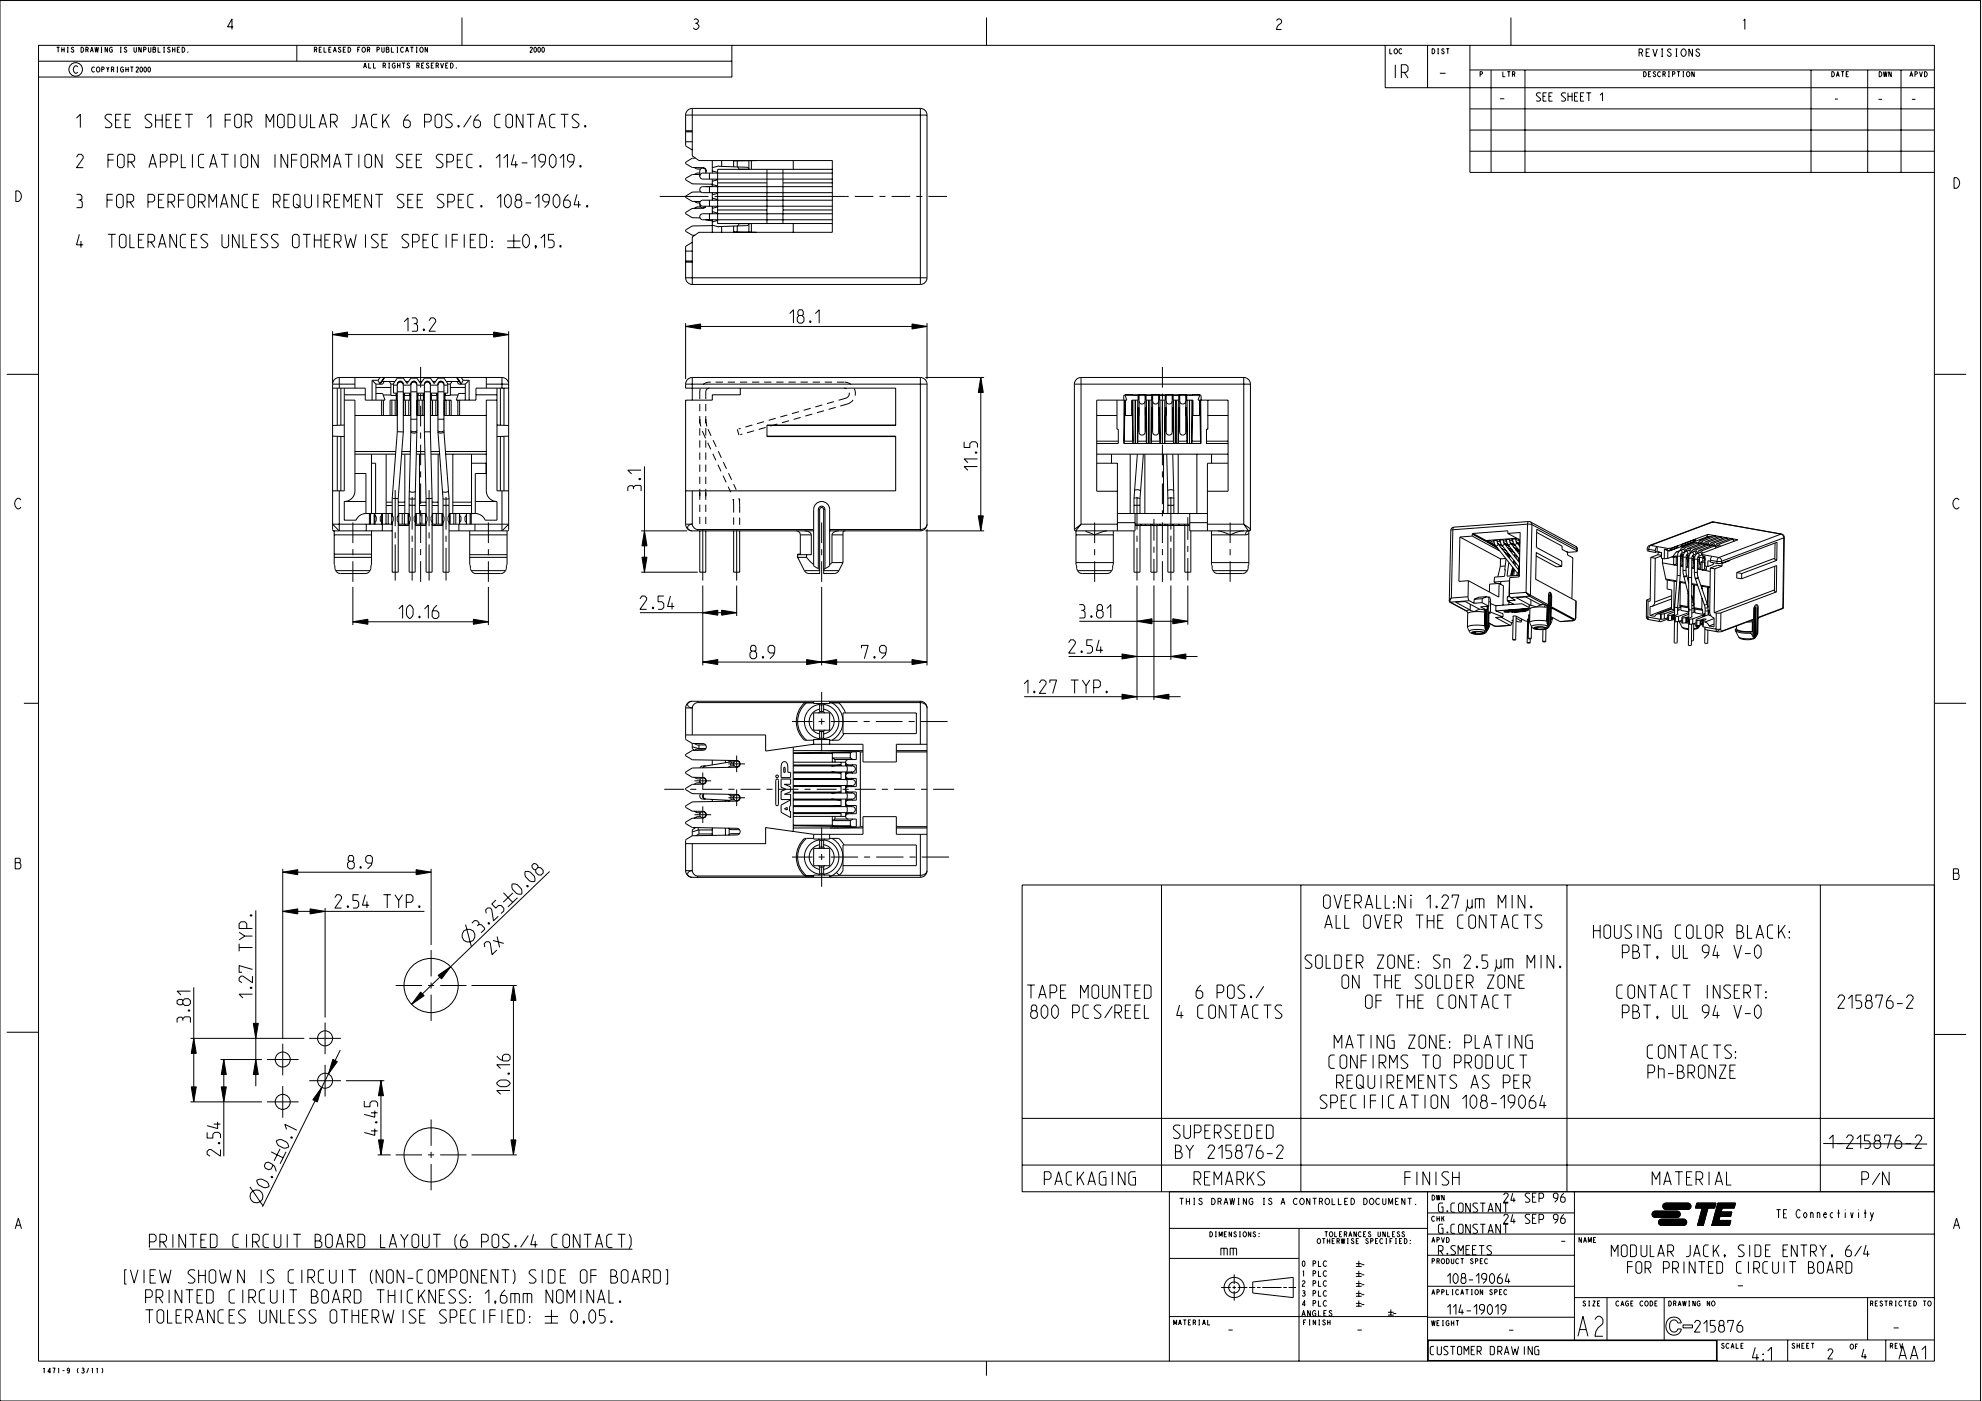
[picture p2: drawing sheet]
<svg xmlns="http://www.w3.org/2000/svg" width="594mm" height="420mm" viewBox="0 0 594 420" stroke-linecap="round" stroke-linejoin="round" font-family="sans-serif">
<g fill="none" stroke="#000" stroke-width=".3">
<path d="M0 .2h594v420h-594zM11.6 13.6h568.5v394.6h-568.5zM11.6 18.4h207.9M17 14.2h.9M17.4 14.2v1.5M18.5 14.2v1.5M18.5 14.9h.7M19.2 14.2v1.5M20.2 14.2h.3M20.2 15.7h.3M20.3 14.2v1.5M22.1 14.4l-.2-.2-.5 .2 .7 .8-.1 .3-.3 .2-.4-.4"/>
<path d="M24.3 14.2a.76 .76 0 0 1 .8 .7 .76 .76 0 0 1-.8 .8zM25.7 14.9l.7-.1v-.5l-.7-.1v1.5M26.2 14.9l.3 .8M27.1 15.7l.5-1.5 .4 1.5M27.3 15.2h.5M28.5 14.2l.2 1.5 .3-1.5 .3 1.5 .2-1.5M30.3 14.2h.3M30.3 15.7h.3M30.4 14.2v1.5M32.2 14.2v1.5l-.7-1.5v1.5M33.7 14.4l-.3-.2a.77 .77 0 0 0-.6 .7 .77 .77 0 0 0 .6 .8l.3-.3v-.5h-.4M36 14.2h.4"/>
<path d="M36 15.7h.4M36.2 14.2v1.5M38 14.4l-.3-.2-.4 .2 .7 .8-.1 .3-.3 .2-.4-.4M40.2 14.2v1.2l.3 .3 .4-.3v-1.2M42.4 14.2v1.5l-.8-1.5v1.5M43.1 14.9l.6-.1v-.5l-.6-.1v1.5M44.5 14.2v1.2l.3 .3 .4-.3v-1.2M45.9 14.2l.7 .1 .1 1.1-.2 .3h-.6zM45.9 14.8h.6M47.4 14.2v1.5h.7M49 14.2h.4M49 15.7h.4"/>
<path d="M49.2 14.2v1.5M51 14.4l-.3-.2-.4 .2 .7 .8-.1 .3-.3 .2-.4-.4M51.7 14.2v1.5M51.7 14.9h.8M52.5 14.2v1.5M53.2 14.9h.4M53.9 14.2h-.7v1.5h.7M54.6 14.2a.76 .76 0 0 1 .8 .7 .76 .76 0 0 1-.8 .8zM56.3 15.5l.1 .2zM69.9 8h-1.6l1.3-2.3v3.1M89 13.6v4.8M94.3 14.9l.6-.1v-.5l-.6-.1v1.5"/>
<path d="M94.7 14.9l.3 .8M95.7 14.9h.5M96.5 14.2h-.8v1.5h.8M97.2 14.2v1.5h.7M98.6 14.9h.5M99.3 14.2h-.7v1.5h.7M100 15.7l.4-1.5 .5 1.5M100.2 15.2h.5M102.2 14.4l-.2-.2-.5 .2 .7 .8-.1 .3-.3 .2-.4-.4M103 14.9h.4M103.7 14.2h-.7v1.5h.7M104.4 14.2a.76 .76 0 0 1 .8 .7 .76 .76 0 0 1-.8 .8z"/>
<path d="M107.3 14.9h.4M108 14.2h-.7v1.5M108.8 14.3l.2-.1a.77 .77 0 0 1 .6 .7 .77 .77 0 0 1-.6 .8l-.5-.8zM109.2 19.9h.6M110.2 14.9l.6-.1v-.5l-.6-.1v1.5M110.6 18.9v1.5h.7M110.6 14.9l.3 .8M112 18.9v1.5h.7M113.1 14.9l.6-.1v-.5l-.6-.1v1.5M114.5 14.2v1.2l.3 .3 .4-.3v-1.2M114.9 19.7l.6-.2v-.5l-.6-.1v1.5M115.4 19.7l.2 .7"/>
<path d="M115.9 14.2l.7 .1 .1 1.1-.2 .3h-.6zM115.9 14.8h.6M116.5 18.9h.4M116.7 18.9v1.5M117.4 14.2v1.5h.7M118.5 19.2l-.3-.3a.77 .77 0 0 0-.6 .8 .77 .77 0 0 0 .6 .7l.3-.2v-.5h-.3M119 14.2h.4M119 15.7h.4M119.2 14.2v1.5M119.2 18.9v1.5M119.2 19.7h.8M120 18.9v1.5"/>
<path d="M120.6 18.9h.9M121 14.4l-.3-.2a.77 .77 0 0 0-.6 .7 .77 .77 0 0 0 .6 .8l.3-.3M121 18.9v1.5M121.6 15.7l.5-1.5 .4 1.5M121.8 15.2h.6M122.8 19.2l-.2-.3-.5 .3 .7 .7v.4l-.4 .1-.4-.4M123.1 14.2h.9M123.5 14.2v1.5M124.8 14.2h.4M124.8 15.7h.4M125 14.2v1.5M125 19.7l.6-.2v-.5l-.6-.1v1.5"/>
<path d="M125.5 19.7l.2 .7M126.1 14.3l.2-.1a.77 .77 0 0 1 .7 .7 .77 .77 0 0 1-.7 .8l-.4-.8zM126.5 19.7h.4M127.2 18.9h-.7v1.5h.7M128.2 14.2v1.5l-.7-1.5v1.5M128.6 19.2l-.2-.3-.5 .3 .7 .7-.1 .4-.3 .1-.4-.4M129.3 19.7h.5M130.1 18.9h-.8v1.5h.8M130.8 19.7l.6-.2v-.5l-.6-.1v1.5M131.2 19.7l.3 .7M132.1 18.9l.5 1.5 .4-1.5M133.7 19.7h.4"/>
<path d="M134.4 18.9h-.7v1.5h.7M135.1 18.9a.76 .76 0 0 1 .8 .8 .76 .76 0 0 1-.8 .7zM138.6 5.3v8.3M158.9 14.5l.2-.3 .6 .2-.8 1.3h.8M160.2 14.4l.4-.2 .3 .4v.6l-.3 .5-.5-.5zM161.4 14.4l.3-.2 .4 .4v.6l-.4 .5-.4-.5zM162.6 14.4l.3-.2 .4 .4v.6l-.4 .5-.4-.5zM208.1 5.9l.4-.2a.79 .79 0 0 1 1 .8l-.6 .5a.88 .88 0 0 1 .5 1.4 .88 .88 0 0 1-1.5-.1M208.5 7h.4M219.5 13.6v9.5h-207.9M295.9 5.3v8.3M382.8 6.2l.6-.5h.4l.6 .5a1.22 1.22 0 0 1-1 1.3l-.5 1.3h1.5"/>
<path d="M415.4 13.6v12.7h164.7M416.8 14.6v1.5h.7M418.3 14.7l.2-.1a.78 .78 0 0 1 .7 .8 .78 .78 0 0 1-.7 .7l-.4-.7zM418.5 19.4v4M420.4 14.9l-.2-.3a.77 .77 0 0 0-.7 .8 .77 .77 0 0 0 .7 .7l.2-.2M428.1 13.6v12.7M429.5 14.6a.76 .76 0 0 1 .8 .8 .76 .76 0 0 1-.8 .7zM431.1 16.1h.4M431.1 14.6h.4M431.3 14.6v1.5M433.1 14.9l-.2-.3-.5 .3 .7 .7-.1 .4-.3 .1-.4-.3M433.8 14.6h.9"/>
<path d="M434.2 14.6v1.5M440.8 13.6v38.1h139.3M453.2 5.3v8.3M491.6 15.8l.9-.2v-.7l-.9-.2v2.2M492.2 15.8l.4 1.1M493.7 15.8h.7M494.8 14.7h-1.1v2.2h1.1M495.7 14.7l.7 2.2 .6-2.2M498.2 14.7h.6M498.3 16.9h.5M498.5 14.7v2.2M501.2 15l-.4-.3-.7 .3 .2 .4 .9 .8-.1 .5-.6 .2-.5-.5"/>
<path d="M502.5 14.7h.6M502.5 16.9h.6M502.8 14.7v2.2M504.5 14.9l.3-.2a1.14 1.14 0 0 1 .9 1.1 1.14 1.14 0 0 1-.9 1.1l-.3-.2a1.3 1.3 0 0 1 0-1.8zM507.6 14.7v2.2l-1.1-2.2v2.2M509.7 15l-.4-.3-.6 .3 .1 .4 .9 .8-.1 .5-.5 .2-.6-.5M522.9 6.2l.4-.5v3.1M22.9 35.4l1.2-1.1v4M23.3 20.1l-.4-.4a1.14 1.14 0 0 0-.9 1.1 1.14 1.14 0 0 0 .9 1.2l.4-.4M28.4 20.3l-.3-.2a.77 .77 0 0 0-.6 .7 .77 .77 0 0 0 .6 .8l.3-.2M29.2 20.2l.1-.1a.77 .77 0 0 1 .7 .7 .77 .77 0 0 1-.7 .8l-.4-.8zM30.5 20.8l.7-.1v-.5l-.7-.1v1.5"/>
<path d="M32 20.1l.3 .7v.8M32.7 20.1l-.4 .7M33.4 20.8l.6-.1v-.5l-.6-.1v1.5M33.5 34.6l-.3-.3h-1.1l-.6 .6v.5l2 1.7v.6l-.6 .6h-1.1l-.3-.3M33.9 20.8l.2 .8M34.7 36h1.1M35 20.1h.4M35 21.6h.4M35.2 20.1v1.5M36.4 34.3h-1.7v4h1.7M37 20.3l-.3-.2a.77 .77 0 0 0-.6 .7 .77 .77 0 0 0 .6 .8l.3-.2v-.6h-.3M37.5 36h1.2"/>
<path d="M37.7 20.1v1.5M37.7 20.8h.8M38.5 20.1v1.5M39.1 20.1h.9M39.2 34.3h-1.7v4h1.7M39.5 20.1v1.5M40.8 20.4l.2-.3 .5 .2-.7 1.3h.7M42.3 20.1l.4 .4v.7l-.3 .4-.4-.4v-.7zM43.5 20.1l.4 .4v.7l-.3 .4-.4-.4v-.7zM44.7 20.1l.4 .4v.7l-.3 .4-.4-.4v-.7zM45.5 34.6l-.3-.3h-1.1l-.6 .6v.5l2 1.7v.6l-.6 .6h-1.1l-.3-.3M46.7 36h2"/>
<path d="M46.7 34.3v4M48.7 34.3v4M49.8 36h1.1M51.5 34.3h-1.7v4h1.7M52.7 36h1.1M54.4 34.3h-1.7v4h1.7M55.5 34.3h2.3M56.7 34.3v4M62.1 35.4l1.1-1.1v4M67.5 36h1.7M69.2 34.3h-1.7v4M70.9 34.3h.9l.6 .6v2.8l-.6 .6h-.9l-.5-.6v-2.8z"/>
<path d="M73.5 36.6h1.4l.6-.6v-1.1l-.6-.6h-1.4v4M74.4 36.6l1.1 1.7M79.8 38.3v-4l1.1 2.3 1.2-2.3v4M83.8 34.3h.9l.5 .6v2.8l-.5 .6h-.9l-.6-.6v-2.8zM86.4 34.3h1.4l.6 .6v2.8l-.6 .6h-1.4zM90 34.3v3.4l.6 .6h.8l.6-.6v-3.4M93.1 34.3v4h1.5M95.7 38.3l1.2-4 1.1 4M96.1 37.1h1.5M99.1 36.6h1.5l.5-.6v-1.1l-.5-.6h-1.5v4M100 36.6l1.1 1.7M106.9 34.3v3.4l-.6 .6h-.9"/>
<path d="M108 38.3l1.1-4 1.2 4M108.4 37.1h1.5M109 20.4l.5-1.5 .4 1.5M113.1 34.3h-1.1l-.6 .6v2.8l.6 .6h1.1M114.8 34.3v4M115.6 36l1.2 2.3M116.5 20.4h.4M116.8 34.3l-2 2.6M122.5 34.3l-.9 .8-.6 1.2v1.4l.6 .6h.9l.5-.6v-1.1l-.5-.6h-1.3M127.3 36.6h1.5l.5-.6v-1.1l-.5-.6h-1.5v4M131 34.3h.9l.6 .6v2.8l-.6 .6h-.9l-.5-.6v-2.8zM135.6 34.6l-.3-.3h-1.1l-.6 .6v.5l2 1.7v.6l-.6 .6h-1.1l-.3-.3"/>
<path d="M136.8 20.3l.1 .1zM137.4 37.6l.3 .2-.1 .3-.3-.2zM141.3 34.7l-2.3 3.5M143.5 34.3l-.8 .8-.6 1.2v1.4l.6 .6h.8l.6-.6v-1.1l-.6-.6h-1.2M150.1 34.3h-1.2l-.5 .6v2.8l.5 .6h1.2M152.3 34.3h.8l.6 .6v2.8l-.6 .6h-.8l-.6-.6v-2.8zM156.9 34.3v4l-2-4v4M158 34.3h2.3M159.1 34.3v4M161.4 38.3l1.2-4 1.1 4M161.8 37.1h1.5M166.6 34.3h-1.2l-.5 .6v2.8l.5 .6h1.2"/>
<path d="M168.2 34.3h2.3M169.3 34.3v4M173.6 34.6l-.3-.3h-1.1l-.6 .6v.5l2 1.7v.6l-.6 .6h-1.1l-.3-.3M175.4 37.6l.3 .2-.1 .3-.3-.2zM205.6 34.5v9.1l.2 .3 1.8 1.1M205.6 39.5h2M205.6 39.2h2M205.6 34.5h72.4M207.6 32.5a2 2 0 0 0-2 2M207.6 32.5v14.2l2 1.5h40v21.5h-40l-2 1.4v14.2M207.6 32.5h68.4M276 32.5a2 2 0 0 1 2 2"/>
<path d="M276 32.5v52.8M278 34.5v48.8M420.3 21.7h1.4l.6-.6v-1.1l-.6-.6h-1.4v4M421.1 21.7l1.2 1.7M431.8 22h1.8M440.8 32.7h139.3M440.8 21h139.3M440.8 39h139.3M443.9 22.3l.6-.2v-.5l-.6-.1v1.5M447.2 21v30.7M449.9 29.6h1.3M450.7 21.5v1.5h.7"/>
<path d="M452.1 21.5h.9M452.5 21.5v1.5M453.6 22.3l.6-.2v-.5l-.6-.1v1.5M454.1 22.3l.2 .7M457.4 21v30.7M462 28l-.8-.2-.4 .4v.3l1.2 1.1v.4l-.3 .3-.9-.2M462.8 28.9h.7M463.8 27.8h-1v2.5h1M464.5 28.9h.8M465.6 27.8h-1.1v2.5h1.1M469.5 28l-.9-.2-.3 .4v.3l1.2 1.1v.4l-.3 .3-.9-.2M470.3 28.9h1.2"/>
<path d="M470.3 27.8v2.5M471.5 27.8v2.5M472.2 28.9h.7M473.3 27.8h-1.1v2.5h1.1M474 28.9h.7M475.1 27.8h-1.1v2.5h1.1M475.8 27.8h1.4M476.5 27.8v2.5M479.9 28.5l.7-.7v2.5M493 21.5a.76 .76 0 0 1 .8 .8 .76 .76 0 0 1-.8 .7zM494.4 22.3h.4M495.1 21.5h-.7v1.5h.7"/>
<path d="M496.6 21.7l-.3-.2-.5 .2 .8 .8-.1 .4-.4 .1-.4-.4M498 21.7l-.3-.2a.77 .77 0 0 0-.6 .8 .77 .77 0 0 0 .6 .7l.3-.2M498.7 22.3l.7-.2v-.5l-.7-.1v1.5M499.2 22.3l.3 .7M500.3 21.5h.4M500.3 23h.4M500.5 21.5v1.5M501.6 22.3l.6-.2v-.5l-.6-.1v1.5M503 21.5h.9M503.4 21.5v1.5M504.7 21.5h.3M504.7 23h.3"/>
<path d="M504.9 21.5v1.5M506 21.6l.2-.1a.77 .77 0 0 1 .6 .8 .77 .77 0 0 1-.6 .7l-.4-.7zM508.1 21.5v1.5l-.7-1.5v1.5M543.2 21v30.7M549.4 21.5a.76 .76 0 0 1 .8 .7 .76 .76 0 0 1-.8 .8zM550.3 29.7h.9M550.7 23l.5-1.5 .4 1.5M550.9 22.5h.5M552.2 21.5h.9M552.6 21.5v1.5M553.7 22.3h.5M554.4 21.5h-.7v1.5h.7"/>
<path d="M560.1 21v30.7M563.4 29.8h1.1M563.6 21.5a.76 .76 0 0 1 .8 .8 .76 .76 0 0 1-.8 .7zM564.9 21.5l.2 1.5 .3-1.5 .3 1.5 .2-1.5M567.2 21.5v1.5l-.7-1.5v1.5M570.1 21v30.7M572.8 23l.4-1.5 .5 1.5M573 22.5h.5M573.4 29.8h1.1M574.3 22.3l.7-.2v-.5l-.7-.1v1.5M575.7 21.5l.4 1.5 .5-1.5M577.2 21.5a.76 .76 0 0 1 .8 .8 .76 .76 0 0 1-.8 .7z"/>
<path d="M4.7 57.3a1.59 1.59 0 0 1 1.7 1.5 1.59 1.59 0 0 1-1.6 1.6zM22.9 47.1l.6-.8h.9l.5 .6v.5l-2 2.9h2M22.9 58.3h1.2l.5 .6v.8l-.5 .3M23.5 60h.6l.6 .6v1.4l-.3 .3h-1.5M32.1 60h1.7M32.4 48h1.7M33.8 58.3h-1.7v4M34.1 46.3h-1.7v4M35.2 46.9l.6-.6h.9l.5 .6v2.8l-.5 .6h-.9l-.6-.6zM35.5 58.3h.9l.5 .6v2.8l-.5 .6h-.9l-.6-.6v-2.8zM38.4 48.6h1.4l.6-.6v-1.1l-.6-.6h-1.4v4M39.2 48.6l1.2 1.7"/>
<path d="M44.7 50.3l1.1-4 1.1 4M45 49.1h1.6M47.5 60h1.2M48.1 48.6h1.4l.6-.6v-1.1l-.6-.6h-1.4v4M49.2 58.3h-1.7v4h1.7M51.2 48.6h1.5l.5-.6v-1.1l-.5-.6h-1.5v4M53.5 60h1.7M54.4 46.3v4h1.4M55.2 58.3h-1.7v4M56.9 58.3h.9l.6 .6v2.8l-.6 .6h-.9l-.5-.6v-2.8zM57.7 46.3v4M61.2 46.3h-1.1l-.6 .6v2.8l.6 .6h1.1"/>
<path d="M62.9 50.3l1.1-4 1.1 4M63.2 49.1h1.6M66.3 46.3h2.3M67.4 46.3v4M70.5 46.3v4M71.5 58.3v4l-2-4v4M72.3 46.9l.6-.6h.8l.6 .6v2.8l-.6 .6h-.8l-.6-.6zM74.4 58.3h-1.2l-.5 .6v2.8l.5 .6h1.2M76 60h1.1M77.4 46.3v4l-2-4v4M77.7 58.3h-1.7v4h1.7M82.5 46.3v4"/>
<path d="M85.1 60h1.2M86.3 46.3v4l-2-4v4M86.9 58.3h-1.8v4h1.8M87.4 48h1.7M88.6 58.3h.8l.6 .6v2.8l-.6 .6h-.8l-.6-.6v-2.8zM89.1 46.3h-1.7v4M90.3 46.9l.6-.6h.8l.6 .6v2.8l-.6 .6h-.8l-.6-.6zM91.4 58.3v3.4l.6 .6h.9l.5-.6v-3.4M93.4 48.6h1.5l.5-.6v-1.1l-.5-.6h-1.5v4M94.3 48.6l1.1 1.7M95.3 58.3v4M96.6 50.3v-4l1.1 2.3 1.2-2.3v4"/>
<path d="M100 50.3l1.1-4 1.2 4M100.3 60h1.1M100.4 49.1h1.5M102 58.3h-1.7v4h1.7M103.4 46.3h2.3M104.6 46.3v4M106.6 60h1.1M107.6 46.3v4M108.3 58.3h-1.7v4h1.7M109.4 46.9l.6-.6h.9l.5 .6v2.8l-.5 .6h-.9l-.6-.6zM111.4 58.3v4l-2-4v4M112.6 58.3h2.3"/>
<path d="M113.7 58.3v4M114.6 46.3v4l-2-4v4M120.9 46.6l-.3-.3h-1.2l-.5 .6v.5l2 1.7v.6l-.6 .6h-1.2l-.2-.3M121.1 58.6l-.2-.3h-1.2l-.6 .6v.5l2 1.7v.6l-.5 .6h-1.2l-.3-.3M122 48h1.1M122.3 60h1.1M123.7 46.3h-1.7v4h1.7M124 58.3h-1.7v4h1.7M124.9 48h1.1M125.1 60h1.2M126.6 46.3h-1.7v4h1.7M126.9 58.3h-1.8v4h1.8"/>
<path d="M132.9 46.6l-.3-.3h-1.2l-.5 .6v.5l2 1.7v.6l-.6 .6h-1.2l-.2-.3M133.1 58.6l-.2-.3h-1.2l-.6 .6v.5l2 1.7v.6l-.5 .6h-1.2l-.3-.3M134 48.6h1.4l.6-.6v-1.1l-.6-.6h-1.4v4M137.1 48h1.2M137.4 60h1.2M138.9 46.3h-1.8v4h1.8M139.1 58.3h-1.7v4h1.7M141.7 46.3h-1.1l-.6 .6v2.8l.6 .6h1.1M142 58.3h-1.1l-.6 .6v2.8l.6 .6h1.1M144 49.6l.3 .2-.1 .3-.3-.2zM148.8 47.4l1.1-1.1v4M149 59.4l1.2-1.1v4"/>
<path d="M151 47.4l1.2-1.1v4M152.2 58.3h.3l.5 .6 .3 .5v1.7l-.8 1.2h-.3l-.9-1.2v-1.7zM154.2 46.3l-.9 3.1h2M154.7 48.3v2M155 60l-.3-.3v-.8l.3-.6h.9l.4 .6v.8l-.4 .3 .6 .6v1.1l-.6 .6h-.9l-.5-.6v-1.1l.5-.6h.9M156.5 48.9h1.7M159.3 47.4l1.2-1.1v4M160.5 59.4l1.1-1.1v4M163.4 48.6h-1.2l-.6-.6v-1.1l.6-.6h.8l.6 .6-.3 2.2-1.1 1.2M165 46.9l.6-.6h.3l.9 1.1v1.7l-.9 1.2h-.3l-.6-.6-.2-.6v-1.7zM166.8 58.3h.2l.9 1.1v1.7l-.9 1.2h-.2l-.9-1.2v-1.7zM167.9 47.4l1.1-1.1v4"/>
<path d="M170.5 58.3l-.9 .8-.6 1.2v1.4l.6 .6h.9l.5-.6v-1.1l-.5-.6h-1.3M172 48.6h-1.2l-.6-.6v-1.1l.6-.6h.8l.6 .6-.3 2.2-1.1 1.2M173 58.3l-.8 3.1h2M174 49.6l.3 .2-.1 .3-.3-.2zM197.9 58.9h14.6M205.6 42.5h2M208.2 50.2l.8 .5h1.1M208.6 47.4h-1l-1.8 1.1-.1 .6 1.9 1.1 3.2 .1a1 1 0 0 1 .9 1.5M209.9 52.3h-2.3l-1.8 1.1-.1 .5 1.9 1.2 6 .1M209.9 51.9h-.9l-.8 .4M210.2 57.6h-2.6l-2 1.4 2 1.4h2.4M211.4 50.7h.2"/>
<path d="M211.7 51.9a1.12 1.12 0 0 0-.9-1.5 .9 .9 0 0 0-.9 .9v1.5M212.8 51.9v1.8M212.8 56v1.8M213.6 50.3l2-.5 5.3 .3 .5 .1 .2 .6M213.6 48.2v3.7M213.6 53.7v2.3M213.6 57.8v2.2M213.6 59.4l1.6 .4M213.6 55.3l1.6 .5M213.6 51.3l1.6 .4M213.6 55.9l-1.9 .1M214.3 58.9h40.2"/>
<path d="M215.2 58l-1.6 .4M215.2 54.8h14.8M215.2 53.9l-1.6 .5M216.4 48.2v1.7M219.9 48.2h.2M220 48.2v1.8M220.4 48.2h-.3M221.1 48.2v1.9l3 .1 .5 .6M221.6 50.8h.1M221.6 50.8h3M224.6 48.2v2.6M225.3 48.2v2.6"/>
<path d="M226.9 48.2h-6.8M230 50.8v16.2M234.8 50.8v16.2M234.8 54.8h14.8M237.9 48.2v2.6M249.6 51.9h-38.8a.9 .9 0 0 0-.9 .9 .9 .9 0 0 0 .9 .9h38.8M249.6 56h-38.8a.9 .9 0 0 0-.9 .9 .9 .9 0 0 0 .9 .9h38.8M249.6 50.8h-34.4v16.2h34.4M256.4 58.9h5.5M263.8 58.9h1.8M267.4 58.9h5.6M274.8 58.9h1.8"/>
<path d="M278.4 58.9h5.6M440.8 45.4h139.3M586 53.3a1.59 1.59 0 0 1 1.7 1.6 1.59 1.59 0 0 1-1.7 1.6zM23.8 70.3l-.9 3.1h2M24.3 72.3v2M32.4 70.3h2.3M33.5 70.3v4M35.8 70.9l.6-.6h.8l.6 .6v2.8l-.6 .6h-.8l-.6-.6zM38.1 60.6h1.4l.6-.6v-1.1l-.6-.6h-1.4v4M38.9 70.3v4h1.5M38.9 60.6l1.2 1.7M41.5 72h1.2"/>
<path d="M43.2 70.3h-1.7v4h1.7M44.4 60.6h1.4l.6-.6v-1.1l-.6-.6h-1.4v4M44.4 72.6h1.4l.6-.6v-1.1l-.6-.6h-1.4v4M45.2 72.6l1.2 1.7M47.5 74.3l1.2-4 1.1 4M47.9 73.1h1.5M50.4 60.6h1.4l.6-.6v-1.1l-.6-.6h-1.4v4M51.2 60.6l1.2 1.7M52.9 70.3v4l-2-4v4M55.8 70.3h-1.1l-.6 .6v2.8l.6 .6h1.1M57.4 72h1.2M59.1 70.3h-1.7v4h1.7"/>
<path d="M59.5 60.6h1.4l.6-.6v-1.1l-.6-.6h-1.4v4M60.4 60.6l1.1 1.7M62.3 70.6l-.3-.3h-1.1l-.6 .6v.5l2 1.7v.6l-.6 .6h-1.1l-.3-.3M62.7 62.3v-4l1.1 2.3 1.2-2.3v4M66.1 62.3l1.1-4 1.2 4M66.5 61.1h1.5M66.6 70.3v3.4l.5 .6h.9l.6-.6v-3.4M71.7 70.3v4l-2-4v4M72.9 70.3v4h1.4M75.4 72h1.2M77.1 70.3h-1.7v4h1.7M80.3 70.6l-.3-.3h-1.1l-.6 .6v.5l2 1.7v.6l-.6 .6h-1.1l-.3-.3"/>
<path d="M82 60.6h1.4l.6-.6v-1.1l-.6-.6h-1.4v4M82.9 60.6l1.1 1.7M83.4 70.6l-.3-.3h-1.1l-.6 .6v.5l2 1.7v.6l-.5 .6h-1.2l-.3-.3M87.7 70.9l.6-.6h.8l.6 .6v2.8l-.6 .6h-.8l-.6-.6zM88.9 61.1l1.4 1.2M90.9 70.3h2.2M92 70.3v4M94.3 72h2M94.3 70.3v4M96.3 70.3v4M97.1 60.6h1.5l.5-.6v-1.1l-.5-.6h-1.5v4M97.4 72h1.2"/>
<path d="M98 60.6l1.1 1.7M99.1 70.3h-1.7v4h1.7M100.3 72.6h1.4l.6-.6v-1.1l-.6-.6h-1.4v4M101.1 72.6l1.2 1.7M103.1 62.3v-4l1.2 2.3 1.1-2.3v4M103.4 70.3l.9 4 .8-2.9 .9 2.9 .9-4M109.6 70.3v4M113.4 70.6l-.3-.3h-1.1l-.6 .6v.5l2 1.7v.6l-.5 .6h-1.2l-.3-.3M114.6 72h1.1M116.3 70.3h-1.7v4h1.7M122.6 70.6l-.3-.3h-1.2l-.5 .6v.5l2 1.7v.6l-.6 .6h-1.1l-.3-.3M123.7 72.6h1.4l.6-.6v-1.1l-.6-.6h-1.4v4"/>
<path d="M126.9 72h1.1M128.6 70.3h-1.7v4h1.7M131.4 70.3h-1.1l-.6 .6v2.8l.6 .6h1.1M133.8 70.3v4M134.3 60.6h1.4l.6-.6v-1.1l-.6-.6h-1.4v4M135.6 72h1.7M137.3 70.3h-1.7v4M139.2 70.3v4M141 72h1.2M142.8 70.3h-1.8v4h1.8M143.9 70.3h1.4l.6 .6v2.8l-.6 .6h-1.4zM144.3 61.6l.3 .2-.1 .3-.3-.2z"/>
<path d="M147.5 74h.2l-.2 .3zM147.5 72.3h.2l-.2 .3zM152.1 74.3h4M152.1 72.3h4M154.1 70.3v4M157 70.9l.6-.6h.3l.9 1.1v1.7l-.9 1.2h-.3l-.6-.6-.2-.6v-1.7zM157.6 60.9h1.7M160.7 73.6l.2 .3-.3 .2zM160.9 73.9l-.3 .7M162.2 71.4l1.1-1.1v4M164.6 60.6h-1.3l-.5-.6v-1.1l.5-.6h.9l.6 .6-.3 2.2-1.2 1.2M166.2 70.3h-1.7v1.7h1.1l.6 .6v1.1l-.6 .6h-1.1"/>
<path d="M168 73.6l.3 .2-.1 .3-.3-.2zM173.5 60.3v2M176 61.6l.3 .2-.1 .3-.3-.2zM205.6 78.6h2M205.6 78.3h2M205.6 75.3h2M207.6 72.7l-1.8 1.1-.2 .3v9.2M208.2 60.4l.8 .5h.9M208.2 70.6h.1M209.9 60.9a.97 .97 0 0 0 .4 1.3 .97 .97 0 0 0 1.3-.4M210.1 62.1h-1.1l-.8 .4M211.4 62.1h.2"/>
<path d="M211.6 65.9l2 .3M211.7 61.8l-.3 .5-.6 .2h-3.2l-1.9 1.2 .1 .5 1.8 1.1h2.3M212.8 60v1.8M212.8 64.1v1.8M213.6 61.8v2.3M213.6 65.9v3.8M213.6 63.5l1.6 .4M213.6 67.7l-6 .1-1.9 1.2 .1 .5 1.8 1.1h.8M215.2 63h14.8M215.2 66.1l-1.6 .4M215.2 62.1l-1.6 .4M216.4 67.9v1.8"/>
<path d="M220 67.8v1.8M220.1 69.6l.3 .1M220.1 69.6l6.8 .1M220.1 69.6l-.2 .1M221.1 69.6v-1.8l3-.2 .5-.5v2.5M221.6 67.1l-.2 .4-.5 .3-5.3 .3-2-.6M221.6 67v.1M225.3 67v2.6M234.8 63h14.8M237.9 67v2.7M249.6 64.1h-38.8a.9 .9 0 0 0-.9 .9 .9 .9 0 0 0 .9 .9h38.8M249.6 60h-38.8a.9 .9 0 0 0-.9 .9 .9 .9 0 0 0 .9 .9h38.8"/>
<path d="M99.8 99.3v15.6M121.2 96.5l1.2-1.2v4M123.5 95.3h1.2l.4 .6v.9l-.4 .3M124.1 97.1h.6l.5 .5v1.4l-.3 .3h-1.4M127 98.7l.3 .2-.1 .2-.3-.1zM128.7 96.2l.5-.9h.9l.6 .6v.6l-2 2.8h2M148.1 99.6l4.5 .7-4.5 .8zM152.6 99.3v15.6M205.6 97.9l4.5-.7v1.5zM205.6 83.3a2 2 0 0 0 2 2M205.6 96.9v16.8M205.6 97.9h72.4"/>
<path d="M205.6 83.3h72.4M207.6 85.3h68.4M236.8 94l1.2-1.1v4M239.7 94.6l-.4-.3v-.8l.4-.6h.8l.4 .6v.8l-.4 .3 .6 .6v1.1l-.6 .6h-.8l-.6-.6v-1.1l.6-.6h.8M242.9 96.2l.3 .2-.1 .3-.3-.2zM244.5 94l1.2-1.1v4M273.5 97.2l4.5 .7-4.5 .8zM278 96.9v16.8M278 83.3a2 2 0 0 1-2 2M2 112.3h9.6M99.8 100.3l4.5-.7v1.5zM99.8 115.2v43.6l.4 .4"/>
<path d="M99.8 115.2h6.7M99.8 100.3h52.8M99.8 116.4h9.8v3.6h5.9l-.7-2h-2M101.2 116.4v11.2M101.8 113.2a2 2 0 0 0-2 2M101.8 113.2h48.8M101.8 113.2v3.2M102.2 116.4v11.1M103.3 116.4v30.8h-3.5M103.3 118.4h6.3M106.5 113.2v3.2M111.6 114v6"/>
<path d="M111.6 114l1.2 1.2M111.6 114h1.8M112.8 115.2v4.8M112.8 116.2h4.4M113.4 114l.6 1.1M114 113.2l-.6 .8M114.6 114.4h3.9M114.9 118.5h2.3M115.2 114.4l-.4 .8h-2M115.3 113.4l-1.3 1.8M115.4 113.2l-1.4 2M116.8 114.4l.4 .8"/>
<path d="M117.2 115.2v3.4h1.6M117.2 115.2h.8M118 115.5h1.2M118.8 117.9l.1 2.1M118.8 118.5h.1M119.2 115.5a.9 .9 0 0 1 .9-.9 .9 .9 0 0 1 .9 .9M119.2 117.9h-1.2v-2.9l1.2-1.6h1.8l1.1 1.6 1.1-1.6h1.8l1.2 1.6 1.1-1.6h1.8l1.1 1.6 1.1-1.6h1.8l1.2 1.6v2.9h-1.2M119.2 115.5v14M119.2 117.5h1.8M119.7 114.4h.8M120.9 115.4l.1-.3a.9 .9 0 0 0-1.1-.8 .9 .9 0 0 0-.7 1.1M121 115.5v14"/>
<path d="M121 117.9h2.2M121 115.5h2.2M121.3 117.9v2.1M121.3 118.5h.1M121.3 117.9v.7h1.6M121.7 114.4h.8M122.9 117.9v2.1M122.9 118.5h.1M123.2 115.5a.9 .9 0 0 1 .9-.9 .9 .9 0 0 1 .9 .9M123.2 115.5v14M123.2 117.5h1.8M123.7 114.4h.8"/>
<path d="M125 115.4v-.3a.9 .9 0 0 0-1-.8 .9 .9 0 0 0-.8 1.1M125 115.5v14M125 117.9h2.3M125 115.5h2.3M125.3 117.9v2.1M125.3 118.5h.1M125.4 117.9v.7h.6h1v-.7M125.7 114.4h.9M126.2 110v6.2M126.2 118.1v1.8M127 118.5h.1M127 117.9v2.1"/>
<path d="M127.3 115.5a.9 .9 0 0 1 .9-.9 .9 .9 0 0 1 .9 .9M127.3 115.5v14M127.3 117.5h1.8M127.8 114.4h.8M129.1 115.4v-.3a.9 .9 0 0 0-1-.8 .9 .9 0 0 0-.8 1.1M129.1 115.5v14M129.1 117.9h2.2M129.1 115.5h2.2M129.4 118.5h.1M129.4 117.9v2.1M129.8 114.4h.8M131 117.9v.7h-1.6"/>
<path d="M131 118.5h.1M131 117.9v2.1M131.3 115.5a.9 .9 0 0 1 .9-.9 .9 .9 0 0 1 .9 .9M131.3 115.5v14M131.3 117.5h1.8M131.8 114.4h.8M133.1 115.4v-.3a.9 .9 0 0 0-1-.8 .9 .9 0 0 0-.7 1.1M133.1 115.5v14M133.1 115.5h1.2M133.4 118.5h.1M133.5 117.9l-.1 2.1M133.8 114.4h4"/>
<path d="M134.3 115.2h.8M135.1 115.2v3.4h-1.6M135.1 118.5h2.3M135.1 116.2h4.5M135.5 114.4l-.4 .8M136.9 113.2l1.4 2M137.1 113.4l1.2 1.8M137.1 114.4l.4 .8h2.1M138.3 113.2l.6 .8M138.9 114l-.6 1.1M138.9 114h1.8M139.6 115.2v4.8"/>
<path d="M140.7 114l-1.1 1.2M140.7 114v6M142.8 118.4h6.3M145.9 115.2h6.7M145.9 113.2v3.2M149.1 116.4v30.8h3.5M150.1 116.4v11.1M150.6 113.2a2 2 0 0 1 2 2M150.6 113.2v3.2M151.2 116.4v11.2M152.6 115.2l-.1 43.8-.3 .2h-17.5M152.6 116.4h-9.8v3.6h-6l.8-2h2"/>
<path d="M205.6 115.2h72.4M205.6 115.2v1.2h63v11.2h-38.6M207.6 113.2a2 2 0 0 0-2 2M207.6 113.2v6.8M207.6 113.2h68.4M222 116.4v2h-8.4v1.6h-8v37.2M276 113.2a2 2 0 0 1 2 2M276 113.2v46M277.5 113.2h17.7M278 115.2v42M294.2 113.2l.7 4.5h-1.5zM294.2 113.2v46"/>
<path d="M324.2 113.2a2 2 0 0 0-2 2M324.2 113.2h48.8M324.2 113.2v44M341.3 118.6l-3.9-.1 .5 1.5h-9v27.3h6.2M341.5 118.5l.1 .2M341.6 118.5v11.2l.3 .5 .6 .3 .6-.2 .3-.6v-11.2M343.5 118.5l-.1 .2M343.7 118.5v1.5M345.4 118.6l-4.1-.1v1.5M345.6 118.5l.1 .2M345.7 118.5v11.2l.2 .5 .7 .3 .6-.2 .3-.6v-11.2M347.6 118.5l-.1 .2"/>
<path d="M347.8 118.6l4.1-.1v1.5M348.6 110v6.2M348.6 118.1v1.8M349.5 118.5v1.5M349.7 118.5l.1 .2M349.8 118.5v11.2l.2 .5 .7 .3 .6-.2 .3-.6v-11.2M351.7 118.5l-.1 .2M351.9 118.6l4-.1v1.5M353.5 118.5v1.5M353.7 118.5l.1 .2M353.8 118.5v11.2l.3 .5 .6 .3 .6-.2 .3-.6v-11.2M355.7 118.5l-.1 .2"/>
<path d="M355.9 118.6l4-.1-.6 1.5h9v27.3h-6.2M373 113.2a2 2 0 0 1 2 2M373 113.2v44M375 115.2l-.1 43.9M375 115.2h-52.8v43.6M580.1 112.3h9.6M99.8 130.8l3.5 .1M101.2 130.9v16.3M102.2 130.9v16.3M103.3 120h3.2v27.2a3.2 3.2 0 0 1-3.2 3.2M103.3 127.5l-3.5 .1M106.5 136.2h12.1"/>
<path d="M106.5 135.4h12.2M106.5 124.6h12.7M111.4 136.2v17.8M111.4 138.9h1.3v15.1M114.5 120v4.6M115 120v4.6M115.8 136.2v17.8M117 124.6v-4.6h2.1v4.6M117.5 120v4.6M118.5 120v4.6M119.1 122.2h.1M119.2 129.5h1.8"/>
<path d="M119.2 129.5l-1.6 20M120.4 136.2h2.6M120.5 135.4h2.6M121 129.5l-1.6 20M121 124.6h2.2M121 122.2h.1M121.1 124.6v-4.6h2v4.6M121.4 136.2v17.8M121.6 120v4.6M122.6 120v4.6M123.1 122.2h.1M123.2 129.1l.9 .4 .9-.4"/>
<path d="M123.2 129.5l.9 .4 .6-.1 .3-.3M123.2 129.5l-.5 20M123.2 125.7h1.8M124.8 136.2h2.7M124.9 135.4h2.5M125 129.5l-.5 20M125 124.6h2.3M125 122.2h.1M125.1 124.6v-4.6h2.1v4.6M125.7 120v4.6M125.8 136.2v17.8M126.2 121.7v6.2"/>
<path d="M126.2 129.7v1.8M126.2 133.3v6.2M126.6 120v4.6M127.2 122.2h.1M127.3 129.5l.5 20M129.1 129.5h-1.8M129.1 129.5l.5 20M129.1 124.6h2.2M129.1 122.2h.1M129.2 124.6v-4.6h2v4.6M129.2 135.4h2.6M129.3 136.2h2.6"/>
<path d="M129.7 120v4.6M130.7 120v4.6M131.2 122.2h.1M131.3 129.1l.9 .4 .9-.4M131.3 125.7h1.8M131.3 129.5l1.6 20M131.4 136.2v21M133.1 129.5l-.8 .4-1-.4M133.1 124.6h12.8M133.1 122.2h.1M133.1 129.5l1.6 20-.9 .2-.9-.2M133.2 124.6v-4.6h2.1v4.6"/>
<path d="M133.6 135.4h12.3M133.7 136.2h12.2M133.8 120v4.6M134.8 120v4.6M135.8 136.2v17.8M137.3 120v4.6M137.8 120v4.6M141.4 138.9h4.5M141.4 136.2v17.8M149.1 120h-3.2v27.2a3.2 3.2 0 0 0 3.2 3.2M149.1 127.5l3.5 .1M150.1 130.9v16.3"/>
<path d="M151.2 130.9v16.3M152.6 130.8l-3.5 .1M193.3 139.8v31.8M230 130.8h38.6v16.4h-63M268.6 127.5h-38.6v3.4h38.6M289.2 132.5v1.7h1.7v-1.1l.5-.6h1.2l.6 .6v1.1M292.5 135.6l.3-.1 .2 .3-.3 .1zM293.2 139.9h-4l1.1 1.2M293.2 137.6h-4l1.1 1.2M328.9 138.9h6.2v20.3M328.9 136.2h39.4M328.9 124.6h6.1"/>
<path d="M328.9 132.3h6.5M333.4 136.2v2.7M335 120v8.7h.4v4.3h-6.5M337 120v-1.2l.4-.4h22.4l.4 .4v1.2M337.1 120l-.1 13h23.2l-.1-13M337.2 132.3l-.1 .7M337.2 132.3h2.5M337.3 124.6h2.3M337.3 124.6l-.1 7.7M337.3 120v4.6M337.5 120v4.6M339 136.2v17.8"/>
<path d="M339.6 120v4.6M339.6 124.6l.1 7.7M339.7 132.3l.1 .7M339.8 120l.1 13M340.5 120v13M341.1 136.2l-1 13.3 1-.2 .8 .2M341.2 120l-.1 13M341.3 132.3l-.1 .7M341.3 132.3h2.5M341.3 122.2h.3M341.4 124.6h.2M341.4 124.6l-.1 7.7"/>
<path d="M341.4 120h-1.9v4.6M341.4 122.2v2.4M341.5 122.2v2.4M341.6 120.3l.3 .6 .6 .3 .7-.3 .2-.6M342.9 136.2l-1 13.3M343.4 136.2v17.8M343.4 124.6h.3l.1 7.7M343.4 122.2h.3M343.5 122.2v2.4M343.6 120h1.9M343.6 122.2v2.4M343.8 132.3v.7"/>
<path d="M343.8 120l.1 13M344.5 120v13M344.6 120v13M345.3 120l-.1 13M345.3 132.3v.7M345.3 132.3h2.6M345.4 122.2h.3M345.4 120v-1.5h2.4v1.5M345.5 122.2v2.4M345.6 122.2v2.4M345.7 120.3l.2 .6 .7 .3 .6-.3 .3-.6M345.7 124.6h-.3l-.1 7.7"/>
<path d="M347.5 124.6h.2l.2 7.7M347.5 122.2h.3M347.6 122.2v2.4M347.7 120h1.8M347.7 122.2v2.4M347.9 132.3v.7M347.9 120l.1 13M348.6 120v13M348.6 133.3v6.2M349 136.2v17.8M349.3 120l-.1 13M349.4 132.3l-.1 .7"/>
<path d="M349.4 132.3h2.5M349.5 122.2h.3M349.5 122.2v2.4M349.7 122.2v2.4M349.8 120.3l.2 .6 .7 .3 .6-.3 .3-.6M349.8 124.6h-.3l-.1 7.7M349.9 136.2l.4 13.3M351.6 124.6h.2M351.6 122.2h.3M351.7 122.2v2.4M351.7 136.2l.4 13.3M351.8 120h1.8"/>
<path d="M351.8 122.2v2.4M351.8 124.6l.1 7.7M351.9 132.3l.1 .7M352 120l.1 13M352.7 120v13M353.4 136.2v17.8M353.4 120l-.1 13M353.4 132.3v.7M353.4 132.3h2.6M353.5 122.2h.3M353.6 124.6h.2M353.6 124.6l-.2 7.7"/>
<path d="M353.6 122.2v2.4M353.7 122.2v2.4M353.8 120.3l.3 .6 .6 .3 .7-.3 .2-.6M355.6 124.6h.3M355.6 122.2h.3M355.7 122.2v2.4M355.8 120h2v4.6M355.8 122.2v2.4M355.9 124.6l.1 7.7M356 132.3v.7M356 120l.1 13M356.7 120v13"/>
<path d="M357.5 120l-.1 13M357.5 132.3v.7M357.5 132.3h2.6M357.6 124.6h2.3M357.6 124.6l-.1 7.7M357.7 120v4.6M359 136.2v17.8M359.8 120v4.6M359.9 120v4.6M359.9 124.6l.2 7.7M360.1 132.3v.7M361.8 132.3h6.5"/>
<path d="M362.2 124.6h6.1M362.2 120v8.7h-.4v4.3h6.5M363.4 136.2v2.7M368.3 138.9h-6.2v20.3M6.3 150l-.6-.6a1.61 1.61 0 0 0-1.3 1.6 1.61 1.61 0 0 0 1.3 1.6l.6-.5M99.9 159.1l17.7 .1M100.2 159.2v10.1l.5 1.8M101.8 147.2v12l-2-2h17.8M103.3 150.4v5.6h3.5a3.2 3.2 0 0 1 3-2M103.3 150.4h6.5M105.8 156.7v6.2M106.5 142h3.3v12"/>
<path d="M109.8 154h7.8M109.9 157.2v2M110.8 154v3.2M111.1 154v3.2M111.4 159.2v10.1l-.4 1.8M112.2 154v3.2M112.4 154.6l.5 .4v1.2l-.5 .4zM112.5 154v.6M112.5 156.6v.6M114.5 154v.6M114.5 156.6v.6M114.5 154.6v2l-.4-.4v-1.2z"/>
<path d="M114.7 154v5.2M115.8 154v3.2M115.8 151.6h1.8M115.8 150.6h1.8M116.4 154v3.2M117.5 154v3.2M117.5 154.6l.4 .4v1.2l-.4 .4M117.5 154v.6M117.5 156.6v.6M117.6 149.5h1.8M117.6 156.5v15.1h1.8v-15.1M117.6 149.5v5.2"/>
<path d="M118.5 147v10.8M118.5 159.6v1.8M119.4 157.2h3.3M119.4 157.6h3.3M119.4 154h3.3M119.4 151.6h2M119.4 150.6h2M119.4 149.5v5.2M119.5 154v.6M119.5 156.6v.6M119.6 154.6l-.5 .4v1.2l.5 .4M119.6 154v3.2"/>
<path d="M120.6 154v3.2M121.2 157.2v.4M121.3 154v3.2M121.6 157.2v.4M122.4 154v3.2M122.6 154.6l.4 .4v1.2l-.4 .4M122.6 154v3.2M122.7 149.5l.8 .2 1-.2M122.7 156.5v15.1h1.8v-15.1M122.7 151.5h1.8M122.7 149.5v5.2M122.8 147.2l.8 .4 1-.3"/>
<path d="M123.6 149v9.8M124.5 157.2h3.3M124.5 157.6h3.3M124.5 154h3.3M124.5 149.5v5.2M124.6 154v.6M124.6 156.6v.6M124.7 154.6v2l-.5-.4v-1.2zM124.8 154v3.2M125.8 151.6h2M125.8 150.6h2M125.9 154v3.2"/>
<path d="M126.2 141.4v1.8M126.2 145v6.2M126.2 153v1.8M126.2 156.7v6.1M126.5 154v3.2M127.6 154v3.2M127.6 154.6l.5 .4v1.2l-.5 .4M127.7 154v.6M127.7 156.6v.6M127.8 156.5v15.1h1.8v-15.1M127.8 149.5v5.2M128.7 147v10.8"/>
<path d="M128.7 159.6v1.9M129.6 149.5h-1.8M129.6 157.2h3.3M129.6 154h3.3M129.6 151.6h1.8M129.6 150.6h1.8M129.6 149.5v5.2M129.6 157.2v.4h3.3M129.7 154v3.2M129.7 154.6l-.4 .4v1.2l.4 .4M130.4 157.2v.4M130.8 154v3.2"/>
<path d="M132.5 154v3.6M132.7 154.6l.5 .4v1.2l-.5 .4zM132.8 154v.6M132.8 156.6v.6M132.9 156.5v15.1h1.8v-15.1M132.9 151.5h1.8M132.9 149.5v5.2M133.8 149v9.8M134.5 147.2l-.8 .4-1-.3M134.7 154h7.9M134.7 149.5v5.2M134.8 154v.6"/>
<path d="M134.8 156.6v.6M134.8 154.6v2l-.4-.4v-1.2zM135 154v3.2M135.8 151.6h5.6M135.8 150.6h5.6M136.1 154v3.2M136.7 154v3.2M137.6 157.2v2M137.8 154v3.2M137.8 154.6l.5 .4v1.2l-.5 .4M137.9 154v.6M137.9 156.6v.6"/>
<path d="M139.9 154v.6M139.9 156.6v.6M139.9 154.6l-.4 .4v1.2l.4 .4M139.9 154v3.2M140.9 159.2v10.1l.4 1.8M141 154v3.2M141.3 154v3.2M142.5 157.2v2M142.6 150.4h6.5M145.9 142h-3.3v12M146.5 156.7v6.2M149.1 150.4v5.6h-3.6a3.2 3.2 0 0 0-2.9-2"/>
<path d="M150.6 147.2v12l2-2h-17.9M152.1 159.2v10.1l-.5 1.8M190 146.7v-.6l.6-.5h1.4l.3 .2v1.5M190 146.1l-.3-.4h-.8l-.6 .4v1.2M191.6 143.6l.3-.1 .2 .3-.3 .1zM192.3 141h-4l1.1 1.1M192.3 159.2h13.8M193.3 159.2l.7 4.5h-1.5zM205.6 157.2a2 2 0 0 0 2 2M205.6 157.2h2M207.6 157.2l-1 .3-.4 .7 .4 .7 1 .3M207.6 157.2l.6 1.1 1 .5"/>
<path d="M207.6 147.2v10M207.6 159.2h36.4M209.2 158.8v.4M209.2 158.8h34.8M209.9 159.2v12.4h1.8v-12.4M210.8 158.9v15.2M220 159.2v12.4h1.8v-12.4M220.9 159v15.1M238.8 159.2a1.2 1.2 0 0 1 1.2 1.2M241.3 159.2l1.4 .4 .6 .8M245.4 152.8a1 1 0 0 1 1-1 1 1 0 0 1 1 1M245.4 152.8h.4"/>
<path d="M245.4 152.8v17.7M245.8 152.8a.6 .6 0 0 1 .6-.6 .6 .6 0 0 1 .6 .6M245.8 152.8v18.3M246.4 156.7v6.2M247 152.8h.4M247 152.8v18.3M247.4 152.8v17.7M248.8 159.2h27.2M251.6 159.2l-1.5 .4-.6 .8M253.6 159.2l-.8 .2v9.3M277.5 159.2h17.7M278 157.2l-.5 1.1-1.4 .5h-27.3"/>
<path d="M278 158.7v40.9M278 157.2a2 2 0 0 1-2 2M293.4 154.7h1.5l-.7 4.5zM322.2 158.8l.4 .4M322.7 159.2v10.1l.5 1.8M324.2 157.2l-1.6 2M324.2 157.2l-2 1.6M324.2 157.2h10.9M325.7 159.2v.2l1.5 .5a2.05 2.05 0 0 0 2.5-.1l2.2-.6M328.3 156.7v6.2M333.9 159.2v10.1l-.5 1.8M335.1 154h27"/>
<path d="M335.1 156.8h5.3M340.1 151.5h1.8M340.1 149.5v4.5M340.3 147.2l.9-.3 .9 .4M340.4 157.2h16.4M340.4 154v5.2h-17.8M341 149v9.8M341.9 157.6v14h-1.8v-12.4M341.9 149.5v4.5M342.2 157.2v.4M343.5 157.2v.4M345.1 157.2v.4h-4.7"/>
<path d="M345.2 157.2v14.4h1.8v-14M345.5 157.2v.4h11.3M346.1 155.6v6.5M347.1 157.2v.4M347.9 157.2v.4M348.6 141.4v1.8M348.6 145v6.2M348.6 153v1.8M348.6 156.7v6.1M349.3 157.2v.4M350.1 157.2v.4M350.3 157.6v14h1.8v-14"/>
<path d="M350.3 151.5h1.8M350.3 149.5v4.5M351.2 149v9.8M351.7 157.2v.4M351.8 157.2v.4M352 147.2l-.3-.3h-.7l-.8 .4M352.1 149.5l-.9-.2-.9 .2M352.1 149.5v4.5M353.6 157.2v.4M353.7 157.2v.4M355.2 157.2v.4M355.3 157.2v14.4h1.8v-12.4"/>
<path d="M356.2 155.1v6.8M356.8 154v5.2h17.6M356.8 156.8h5.3M362.1 157.2h10.9M363.3 159.2v10.1l.5 1.8M365.3 159.2l2.5 .7a1.82 1.82 0 0 0 2.2 .1l3-.8M368.9 156.7v6.2M373 157.2l2 1.4-.2 .4-.4 .2M373 157.2l1.4 2M374.4 159.2l-.6 .3-.2 .9M374.5 160l-.9 .4M374.9 159v.2h-.4v10.1l-.4 1.8"/>
<path d="M435.1 159.1l-.4 21.1M435.7 158.9l-.6 .2M435.7 158.9l-.4 20.4M436 158.1l-.3 .8M436 158.1a1 1 0 0 0-.9 1M441.8 160l-.2 .2M441.8 160l3.9 2.1M452 159.2l.2 .8M452 159.2l.2 .1M452 159.2l-10.2 .8M452.2 160l3.7-.3-.3 13.3-2.8 .2-.1 4.8M452.2 160l3.7 1.9"/>
<path d="M458.1 157.2l1.3 .1M458.1 157.2l-.4 20.5M458.1 157.2l-22.4 1.7M458.5 156.4l.5 .1M458.5 156.4l-.4 .8M458.5 156.4l-22.5 1.7M459 156.5l.4 .8M459 156.5l13.5 7.3M459.4 157.3l-.4 21.2M459.4 157.3l13.6 7.3M460.9 159.7l7.6 4.1v1l1.6 .9v.7l1.6 .9-.3 12.3M513.3 156.6l-18.6 7"/>
<path d="M513.7 156.5l-.4 .1M513.7 156.5l-18.6 7.1M513.7 156.5l20.5 3.7M513.9 156.5l-.6 .1M513.9 156.5h-.2M513.9 156.5l20.4 3.7M587.6 150l-.6-.6a1.61 1.61 0 0 0-1.3 1.6 1.61 1.61 0 0 0 1.3 1.6l.6-.5M100.2 160.4h11.2M100.2 167.2h11.2M100.2 166.2h11.2M100.7 171.1h10.3M105.8 164.7v1.8"/>
<path d="M105.8 168.3v6.2M105.8 176v11.5M111 171.1l-.6 .7-.9 .2h-7.6l-.7-.3-.5-.6M118.5 163.3v10.8M123.6 160.7v1.8M123.6 164.3v9.8M126.2 164.7v1.8M126.2 168.3v6.2M128.7 163.3v10.8M133.8 160.7v1.8M133.8 164.3v9.8M140.9 160.4h11.2"/>
<path d="M140.9 167.2h11.2M140.9 166.4h11.2M141.3 171.1h10.3M146.5 164.7v1.8M146.5 168.3v6.2M146.5 176v11.5M151.6 171.1l-.6 .7-.8 .2h-7.6l-.8-.3-.5-.6M191.9 179.6l.6-.9h.9l.5 .6v.6l-2 2.8h2M192.3 171.6h17M192.5 167.1h1.5l-.7 4.5zM199.1 178.7h-1.7v1.8h1.1l.6 .5v1.2l-.6 .5h-1.1M201.1 178.7l-.9 3.2h2"/>
<path d="M210.8 175.6v24M220.9 175.6v9.1M239.2 167.2h2.7M239.2 167.2l2.1 3.9M240 160.4h3.3M240 166.2h-.8v1M240 160.4v6M241.3 171.1l.4 .6 .6 .3h3.5v-.9M241.3 171.1h4.5M241.9 167.2l2.1 2.1M241.9 166.4v.8M243.3 160.4v6h-4.1"/>
<path d="M245.4 170.5l-1.4-.8v-16.9a2.4 2.4 0 0 1 2.4-2.4 2.4 2.4 0 0 1 2.4 2.4v16.9l-1.4 .8M245.4 170.5l.4 .6M246.4 164.7v1.8M246.4 168.3v6.2M246.4 176v23.6M247.4 170.5l-.4 .6M249.5 168.7l-.7 .6M249.5 160.4h3.3M249.5 168.7h3.3M249.5 160.4v8.3M251.6 171.1h-4.6M251.6 171.1l-.4 .6-1 .3h-3.2v-.9"/>
<path d="M252.8 168.7l-1.2 2.4M322.7 160.4h11.2M322.7 168.7h11.2M323.2 171.1h10.2M328.3 164.7v1.8M328.3 168.3v6.2M333.4 171.1l-.5 .7-.9 .2h-7.6l-.7-.3-.5-.6M341 160.7v1.8M341 164.3v9.8M341 175.6v34.3M346.1 164v1.8M346.1 167.6v6.5"/>
<path d="M346.1 175.6v34.3M348.6 164.7v1.8M348.6 168.3v6.2M351.2 160.7v1.8M351.2 164.3v9.8M351.2 175.6v22.3M356.2 163.7v1.8M356.2 167.3v6.8M356.2 175.6v11.7M363.3 160.4h10.3M363.3 168.7h11.2M363.8 171.1h10.3"/>
<path d="M368.9 164.7v1.8M368.9 168.3v6.2M374.1 171.1l-.6 .7-.9 .2h-7.6l-.7-.3-.5-.6M435.3 179.3l-.6 .9M435.3 179.3l-.4 .8v.5M437.8 161.1l-.3 13.3 2.9-.2M437.8 161.1l12.2 6.5M440.3 179l.4 1.2M440.3 179l-5 .3M440.4 174.2l-.1 4.8M440.4 174.2l9.1 4.9 .1-4.1M441.6 160.8l8.2 4.4"/>
<path d="M441.6 160.8l-3.8 .3M441.6 160.2l5.7 3.1M441.6 160.2v.6M442.1 179.7v1.2M444.5 179.5v1.2M444.5 179.5l-2.4 .2M445.7 162.1l1.6 1.2M445.9 178.9l.6 .4v2.5M445.9 178.9l-2.4 .2-1.4 .6M445.9 178.9l-1.4 .6M446.2 162.2l2.2 1.2M446.3 179.1l.2-.1 .3 .2 .3 1.2"/>
<path d="M447.3 163.3l2 1.2M448.1 162.1v.4M448.1 174.6l.8 .4M448.1 162.4l-.4-.3 1.2-.1 .5 .4h.6M448.1 162.5l.4 1.1M448.1 162.5h-.6l-.5-.3-1.1 .1 3 1.8M448.5 163.6l6.3 8 .3 .1M449 162.1l.2 .9M449.1 162.8l.5 .5M449.1 162.8l.1 .1M449.2 163l-.1 .6h-.6M449.2 163l6.2 7.9"/>
<path d="M449.2 163l.3 .2M449.2 162.3h-.2M449.6 163.3l1.1 .6M449.6 175l-2.8 .2-.1 2.3M449.6 175l1.3 .7-.1 5.8M449.8 162.4l.3 .4M449.9 162l.1 .4M450 162.2l-.4-.2 1.1-.1 .6 .3 .6 .1M450 169.9l-.8 3.1M450 162.4l.4 1M450 167.6v2.3M450.1 174.4v.8"/>
<path d="M450.2 163.2l-.6 .1M450.3 164.5l1.5 .7M450.4 163.4l5.3 6.8M450.8 162l.3 .9M451 162.7l.4 .4M451.1 162.9l-.1 .5h-.6M451.1 162.9l4.6 5.9M451.1 162.2h-.2M451.2 165.5l1.6 1.1M451.2 163l1.4 .8M451.3 170.9h.2l-.3 2-2.9 .2-.2 1.5M451.3 170.9l.2 .1"/>
<path d="M451.4 169.7l-1.4 .2M451.4 163.1l1.2 .7M451.6 167.5l-1.6 .1M451.6 166.1l1.1 .7-.9-.5M451.7 167.6l-.4 3.3M451.7 162.3l.2 .4M451.8 161.8v.5M451.8 162.1l-.3-.3h1.1l.5 .3h.6M451.8 162.3l.4 1M452.1 179l-.1 1.2M452.1 164.2l1.4 .8M452.1 163.1h-.7"/>
<path d="M452.2 163.3l3.5 4.4M452.5 168.7l-.5 4.1 3.6-.3M452.7 178l.4 1.2M452.7 161.8l.2 .9M452.7 165l1.5 .7M452.8 178.7l-.7 .3M452.8 166.8l-.1 .6M452.8 166.8h-.6M452.8 166.8l.4 .2M452.8 174.2l-.2 4.5M452.8 174.2l-4.7 .4M452.8 178.9l-.7 .1"/>
<path d="M452.8 162.5l.5 .5 .7-.1M452.9 162.7l-.1 .6h-.6M452.9 162.7l2.9 3.6M453 162h-.3M453 166.8h-.2M453.1 179.2l1.4 .8-2.5 .2M453.1 162.9l1.4 .8M453.4 172.7l.3-2.6-.7 2.6M453.6 162.1l.2 .4M453.7 161.7v.4M453.7 162.1h.1M453.7 162.1l.4 1.1"/>
<path d="M453.9 170.4l-.3 2.3M453.9 168l-.1 .9M454 164l1.4 .8M454.1 163.2l1.7 2.1M454.1 168.2l-.1 .9M454.2 170.8l-.2 1.8M454.3 166.7h-.2M454.3 165.9v.8M454.3 166.7h.5M454.3 166.7v.2M454.3 166.7h.1M454.5 168.7l-.1 .9"/>
<path d="M454.6 161.7l.2 .9M454.6 164.8l1.2 .7M454.7 162.4l.5 .5M454.8 166.7l-.1 .7M454.8 166.7l.2 .1M454.8 162.6l-.1 .5-.6 .1M454.8 162.6l1 1.3M454.8 161.9h-.2M454.9 161.4l-9.2 .7M454.9 162.8l.9 .5-.6-.4M455.1 171.7l-.2 .9M455.3 161.6l.4 .3"/>
<path d="M455.3 167.9l.4 .4M455.3 167.2v.7M455.3 170.8l.2-.8-.2 2.5M455.4 171.6l-.3 .1M455.4 162l.5 .7M455.5 166l.3 .2M455.6 162l.3 .1M455.6 171l-.2 1.5M455.7 161.9l-.6 .1-.6-.4-1.2 .1 .4 .3M455.7 161.8v.1M455.7 170.5l-.1 .5M455.7 170.4l-.1 .6"/>
<path d="M455.7 161.9h.1M455.7 168.4v.3M455.7 168.3h.1M455.7 167.9h-.4M455.9 162.8l-.7 .1M457.7 177.7l1 1.1M457.7 177.7l1.3 .8M457.7 177.7l-5 .3M458.7 178.8l-5.6 .4M458.7 178.8l4.8 2.6M459 178.5l-.3 .3M459 178.5l5.4 2.9"/>
<path d="M459.1 179.9v1.7M460.7 166.8l6.1 3.2 1.6-.2M464.4 178.5l.2-.7 .3-.2 .3 .5 .2 1M464.4 178.6v2.8M464.4 178.5v.1M464.4 178.5l.3-.1 .1 .5M464.4 178.5l.1 .4M464.5 178.9h.3M464.5 178.9h-.1M464.5 178.9l-.2 9M464.7 177.7l.4 1.4M464.8 178.9l-.2 8.7"/>
<path d="M465.1 179.1l-.2 8.2M465.4 179.1h-.3M465.4 179.1l-.1 2.9M468.4 169.8l-7.7-4.1-.1 8 12 6.5M472.5 163.8l.5 .8M472.5 163.8l.6 .9M473 165.2v.1M473 165.2l-12.1-6.5-.1 5.5 7.6 4.1v1.5M473 164.6l.1 .1M473 164.6v.6M473 165.3l-2.7 .3-.6-.2M473.1 164.7l-.1 .6"/>
<path d="M493.8 180l.5 .2M493.8 180v4.8M494 164.5v.6l.5 .2M494 164.5l.5 .2M494.5 165.3l2 .4M494.5 164.7v.6M494.5 164.7l2 .4M494.7 163.6l-.5 .4-.2 .5M494.9 179.5l-1.1 .5M495.1 163.6h-.4M495.1 163.6l-.4 .4-.2 .7M495.1 163.6l5.1 .9"/>
<path d="M495.1 167.2l-.2 13.1-.6-.1M495.1 167.2l1.3 .2M496.4 167.4l-.1 13.2M496.5 165.1l.1-.7 .4-.5v1.6M496.5 165.1v.6M497 165.5l1.3 .2v1.7l.8 .2M497 165.5l-.5 .2M497.3 166.4l-2.2 .8M497.3 166.4l1 .1M497.3 165.6v.8M497.3 165.6l1 .2M497.4 165.5l-.1 .1"/>
<path d="M498.3 166.7l-1.9 .7M498.6 168.8l1 4.8M498.6 168.8l4.5 .8M498.6 167.5v1.3M499.2 164.7l-.1 2.9M499.2 164.7l1 .4M499.2 164.7l.7 .1M499.6 173.6l.2 .3 3.1 .6M499.6 173.6l3.3 .6M499.9 164.8l.8 .4M500 174v2.7l1.4 .2-.1 5.8M500.2 167.5l-1.1 .1"/>
<path d="M500.2 164.5l-.3 .3M500.2 165.1v2.4M500.2 165.1l.5 .1M500.6 165.2h.1M500.7 165.2h.1M501.3 164.5l-.7 .7M501.3 164.5l2-.8-.6 .8M501.3 167.1l.7 .1M501.3 164.4v.1M501.3 164.4l-1.1 .1M501.3 179.6l-5.8 2.2M501.4 178.6l-5.1 2"/>
<path d="M501.7 166.9l-1.5 .6M502 167.2l-.1 2.2 .8-.2M502.1 174.3l-.1 8.5M502.7 165.6l-1 1.3M502.7 164.4l-2.1 .8M502.7 164.4v.1M502.7 164.5h.1M502.7 167v2.2M502.7 167l-.7 .2M503 172.5h.9M503 172.5l-.7 9.5M503.1 169.2h-.4"/>
<path d="M503.1 166.7h.9M503.1 166.7l-.1 5.8M503.1 166.8l-.4 .2M503.1 166.7l-1.4 .2M503.2 163.7l-.5 .7M503.5 165.5l-.8 .1M503.8 174.4l1.7 .3M503.9 165.1l-1.2 .5M503.9 172.5l-.7 9.6M504 174.8l-.2 .1v-.3l1.7 .3M504 165.1l-.7 .6-.2 1M504 165.1l.5 .3-.2 .5"/>
<path d="M504 174.7l-.1 7.4M504 169.8l.8 .1M504 166.7l-.1 5.8M504.2 166.6h-.2M504.2 166l.7 .3M504.3 166.6v.3M504.3 166.2l-.1 .4M504.3 165.9l-.3 .8M504.4 169.5l-.4 .1M504.4 164.2l-.5 .9M504.4 164.2l.8 .1M504.4 164.9l.5-.2 .3 .6"/>
<path d="M504.4 167.3v2.2M504.4 167.3l-.4 .1M504.6 167.2l-.2 .1M504.6 166.8l-.6 .2M504.6 166.4l-.4 .2M504.6 166.2v2.1h.2M504.8 171l.2 1.6M504.8 171h.9M504.8 169.5h-.4M504.8 167h.9M504.8 167v4M504.9 164.7l-.9 .4"/>
<path d="M505 172.6v.2M505 172.8l1.5 5.9M505.2 165.3l-.1 .3-.8 .3M505.2 165.3l.4 .1M505.2 164.3l.4 .9 .5-.7M505.7 171l.1 1.4M505.7 165.4l-.6 .6-.3 1M505.7 165.4l.5 .3-.2 .5M505.7 170.1l.8 .1M505.7 167v4M505.8 172.4l-.3 .4-.5-.2M505.8 172.4l.6 2.5"/>
<path d="M505.8 166.5l.4 .1M505.8 166.4l.8 .2M505.9 172.6l-.4 .3-.5-.1M506 166.2l-.3 .8M506.1 169.8l-.4 .1M506.1 164.5l.8 .1M506.1 165.2l.5-.2 .3 .6M506.1 167.6v2.2M506.1 167.6l-.4 .1M506.2 166.6l.1 2h.2M506.2 166.6v.6M506.3 177.8l-.1 4.1"/>
<path d="M506.3 167.5l-.2 .1M506.3 167.1l-.6 .3M506.4 173.1h.9M506.4 173.1l.1 9.7M506.5 169.8h-.4M506.5 167.3h.9M506.5 167.3l-.1 5.8M506.6 165l-.9 .4M506.9 165.6l-.1 .3-.8 .3M506.9 165.6l.4 .1M506.9 164.6l.4 .9 .5-.7M507.3 173.1l.1 9.7"/>
<path d="M507.4 175l1.7 .3M507.4 175.3l1.8 .3M507.4 165.7l-.6 .6-.3 1M507.4 165.7l.5 .3-.2 .5M507.4 170.4l.8 .1M507.4 178.5l.4 1.8M507.4 167.3l-.1 5.8M507.7 166.5l-.3 .8M507.8 167.9h.1M507.8 170.2h-.4M507.8 164.8l4.1-1.5 .7 .1-4 1.5M507.8 164.8l.8 .1"/>
<path d="M507.8 165.5l.5-.2 .3 .6M507.8 167.9v2.2M507.8 167.9l-.4 .1M507.9 166.9v.6M508 175.4l-.1 5.2M508 167.8l-.2 .1M508 167.5l-.6 .2M508 166.9h-.1M508 166.8v2.1h.2M508.1 162.4l-4 1.5M508.1 162.4v.1M508.1 162.5h.1"/>
<path d="M508.1 162.5l.5-.8-4 1.5-.5 .8M508.1 177.6l-.2 .1M508.1 176.2h-.2M508.1 175.4v6.9M508.2 171.6l.2 1.6M508.2 171.6h.9M508.2 170.1h-.4M508.2 167.6h.9M508.2 167.6v4M508.3 165.3l-.9 .4M508.3 166.9l-.8-.1 .4 .1M508.4 173.2v.2"/>
<path d="M508.4 173.4l.5 .1 .4-.3 2.7 7.8M508.4 173.4l2.7 7.9M508.5 161.7l-.4 .7M508.6 165.9l-.1 .3-.8 .3M508.6 165.9l.4 .1M508.6 164.9l.4 .9 .5-.7M509.1 171.6l.1 1.4M509.1 166l-.7 .6-.2 1M509.1 166l.5 .3-.2 .5M509.1 170.7l3.8 .7M509.1 167.6v4M509.2 162.8l-.7-.1-4.1 1.5"/>
<path d="M509.2 162.8l-4 1.5M509.2 162.8l.2 .4M509.2 173l-.3 .4-.5-.2M509.2 173l.1 .2M509.4 166.8l-.3 .8M509.5 170.4h.6M509.5 170.5l-.4 .1M509.5 165.1l.8 .1M509.5 165.8l.5-.2 .3 .6M509.6 168.2l-.1 2.2M509.6 168.2l-.5 .1M509.6 167.2v.6"/>
<path d="M509.6 167.2l-.4-.1 1.9 .3M509.7 168.1l-.1 .1M509.7 167.8l-.6 .2M509.7 167.2h-.1M509.7 167.1v2.1l.4 .1M509.8 162.2l-.5 .7M509.8 162.2l.7 .1M509.8 162.9l.3-.2 .4 .3M510 165.6l-.9 .4M510.1 168.6l-.1 2.2M510.1 168.6l.4 .1M510.1 175.5l2.8 .5"/>
<path d="M510.2 175.8l2.7 .4M510.3 162.7l-.9 .4M510.3 166.2l-.1 .3-.8 .3M510.3 166.2l.1 .1M510.3 165.2l.3 .7M510.4 166.3l5.1 .9M510.4 166.3l.2 .4M510.4 179.3v3.4M510.5 168.7v2.2l.7-.1M510.5 175.8v.9M510.5 162.3l.5 .9 .5-.7M510.6 166.7l.8 .2-.1 2.9 .9 .1"/>
<path d="M510.6 166.7l.3 .3M510.9 167v.1M510.9 163.1l-.7-.1-4.1 1.5M510.9 163.1l-4 1.5M510.9 163.1l.2 .4M510.9 167.1h.5M511 167.1l.1 .3M511.2 170.7h.6M511.3 168.5l-.1 2.2M511.3 168.5l-.8 .2M511.3 167.5l-.6-.2v1M511.3 167.5v.6"/>
<path d="M511.4 168.5h-.1M511.4 168.1l-1.3 .5M511.4 167.7h-.1M511.4 167.2l-.3 .2M511.4 167.5h-.1M511.5 162.5l.7 .1M511.5 163.2l.3-.2 .4 .3M511.8 169.8l-.1 1.4M511.8 161.1l-11.1 4.1M511.8 161.1h.4M511.9 160.8l-.1 .3M511.9 160.8l1 .2"/>
<path d="M512 163l-.9 .4M512.1 160.8l.1 .3M512.2 176.1l-.1 5.2M512.2 160.3l-10.9 4.1M512.2 160.3l-.3 .5M512.2 160.3l9 1.6-10.9 4.1 .1 .3M512.2 162.6l.7 1.2M512.3 176.1l-.1 6.9M512.6 160.9l-.4 .2M512.8 161h.1M512.9 170.3l-.1 13.3 .4 1.2 .9 .5v2.7l-1.5-.3M512.9 170.3l1.4 .3"/>
<path d="M513 168.3l-.8-.1v1.7M513 168l1.9 .4M513 168v.6l1.9 .4M513.2 162.8l-.5 .7M513.2 162.8l.7 .1M513.2 163.5l.4-.2 .3 .3M513.5 166.8l-.4 .5-.1 .7M513.7 163.3l-.9 .4M513.8 168.8v.5l-1.6 .6M513.9 162.9l.5 .9 .5-.7M514.3 170.6l-.2 13.1M514.3 163.7l-.7-.1-4.1 1.5"/>
<path d="M514.3 163.7l-4 1.5M514.3 163.7l.4 .6M514.6 160.8l-.8-.2-4 1.6M514.6 160.8l-4.1 1.5M514.6 160.8l.2 .4M514.9 163.1l.7 .1M514.9 163.8l.4-.2 .3 .4M514.9 168.4v.6M515.4 163.6l-.9 .4M515.5 167.2l-.4 .5-.2 .7M515.5 167.2l.6 .4 .2 .7M515.6 163.2l.4 .7"/>
<path d="M516.2 168.9l.3 .1M516.3 161.1l-.8-.1-4 1.5M516.3 161.1l-4.1 1.5M516.3 161.1l.2 .4M516.3 168.9l-1.4 .1M516.3 168.3l-1.4 .1M516.3 168.3v.6M516.5 169.8l-1.4-.3-2.2 .8M516.5 169.8l-2.2 .8M516.5 169v.8M518 161.4l-.8-.1-4 1.5M518 161.4l-4.1 1.5"/>
<path d="M518 161.4l.2 .4M518.5 168.1h.3M518.8 168.1l-2.3 .9M518.8 168v.1M519.7 161.7l-.8-.1-4 1.5M519.7 161.7l-4.1 1.5M519.7 161.7l.3 .6M519.9 162.2l.3 .1M520.9 171.7v1.7l1.4 .2M520.9 171.7l1.5 .3M522.3 173.6l10.6-4-.2 7.9M522.4 172l-.1 1.6"/>
<path d="M532.2 176.9l-18.1 6.8M532.3 169.8l-.1 7.6 .5 .1M532.3 167.4l-11.4 4.3M532.4 162.9l-.1 5 .6 .2M532.7 177.5l-16.6 6.3M532.9 168.1l.1-5.5-16.7 6.3M532.9 168.1l-10.5 3.9M534.2 160.2l.5 .3 .3 .8M534.2 160.2l-18.7 7M534.3 160.2a1 1 0 0 1 .8 1M534.3 160.2h-.1M535 161.3l-18.7 7"/>
<path d="M535 161.3l-.3 21.1M535.1 161.2l-.1 .1M535.1 161.2l-.2 20.9M105.8 186.5l4.5-.8v1.5zM105.8 186.5h40.7M119.6 182.6l1.2-1.1v4M122.8 181.5h.2l.9 1.1v1.7l-.9 1.2h-.2l-.9-1.2v-1.7zM125.7 184.8l.3 .2-.1 .3-.3-.2zM127.3 182.6l1.2-1.1v4M131 181.5l-.8 .8-.6 1.2v1.4l.6 .6h.8l.6-.6v-1.1l-.6-.6h-1.2M142 185.7l4.5 .8-4.5 .7zM191.9 183.7h29"/>
<path d="M195.7 182.1l.3 .2-.1 .3-.2-.2zM201.6 180.7v2M210.8 183.7l4.5-.7v1.5zM210.8 198.6l4.5-.8v1.5zM210.8 198.6h67.2M216.4 183l4.5 .7-4.5 .8zM225.5 195.3l-.4-.3v-.9l.4-.5h.9l.3 .5v.9l-.3 .3 .5 .5v1.2l-.5 .6h-.9l-.6-.6v-1.2l.6-.5h.9M228.7 196.9l.3 .2-.1 .3-.3-.2zM232.2 195.8h-1.3l-.5-.5v-1.2l.5-.5h.9l.6 .5-.3 2.3-1.2 1.2M241.9 197.8l4.5 .8-4.5 .7zM246.4 198.6l4.5-.8v1.5zM258.4 194.4v-.8h2l-1.2 4"/>
<path d="M262.2 196.9l.3 .2-.1 .3-.3-.2zM265.6 195.8h-1.2l-.6-.5v-1.2l.6-.5h.8l.6 .5-.3 2.3-1.1 1.2M273.5 197.8l4.5 .8-4.5 .7zM320.5 192.7l.6-.8h.8l.6 .5v.6l-2 2.9h2M320.5 196.9h38.7M323.7 181.3h1.2l.4 .6v.9l-.4 .2M323.7 186.3h32.5M324.3 183h.6l.5 .6v1.4l-.3 .3h-1.4M324.3 195.2l.3 .2-.1 .3-.3-.2zM327.2 184.7l.3 .1-.1 .3-.3-.2zM327.6 191.9h-1.7v1.7h1.2l.5 .6v1.1l-.5 .6h-1.2M329.4 183l-.4-.2v-.9l.4-.6h.9l.4 .6v.9l-.4 .2 .5 .6v1.2l-.5 .5h-.9l-.5-.5v-1.2l.5-.6h.9"/>
<path d="M329.6 191.9l-.8 3.1h2M330.1 193.9v2M332 182.5l1.1-1.2v4M336.5 196.1l4.5 .8-4.5 .7zM341 186.3l4.5-.7v1.5zM351.2 196.9l4.5-.8v1.5zM351.7 185.6l4.5 .7-4.5 .8zM434.7 180.2l.1 .4M434.8 180.6h.1M434.8 180.6l5.1 2.7M440.1 188l.6 1.4M440.2 184l-.1 4"/>
<path d="M440.7 180.2l-5.8 .4M440.7 180.2l1.4 .7M440.7 189.4l.7 .4M440.8 182.9l-.6 .1a.37 .37 0 0 0-.3 .3 .37 .37 0 0 0 .2 .4l.1 .3M440.8 182.9l.1 .2M440.9 183.1l1.2 .3M441 181.2l-.1 1.9M441.2 189.8l.2 .1M441.4 189.9l1.1 .3M441.4 189.9l.3 .1M441.9 189.8h.1M441.9 189.6v.2"/>
<path d="M441.9 189.8h-.5M442 189.9l.2 .1M442 189.9l-.3 .1M442 189.6v.3M442.1 183.4l-1.3 .2-.6 .4M442.1 183.4l3.2 .2M442.2 190l.3 .1M442.3 189.6l-.1 .4M442.5 189.5v.6M443.7 182.7h.1M443.7 182.7l1.2 .1M443.7 182.7l-4.3-2.3-2.8 .2 4.2 2.3"/>
<path d="M443.7 182.8l-1.6 .6M444.5 180.7l2 1.1M444.5 180.7l-2.4 .2M444.6 189.8h.1M444.6 189.6v.2M444.6 189.8l.3 .1-2.4 .2M444.7 189.7l-.1 .1M444.7 189.6v.1M444.8 189.6l-.8-.2-2.4 .2 .3 .2M444.8 189.6l-2.3-.2-.9 .2-.2 .2M444.9 182.8l.4 .8M444.9 182.8l.6 .3"/>
<path d="M445.1 189.7l-.1 .3-1 .2-2.3-.2M445.1 189.7h-.4M445.2 187.7l-3.2-.2-1.3 .2-.6 .3M445.2 187.7l.2 .3M445.3 183.6l-.1 4.1M445.4 188l.1 .8M445.5 183.1l-.1 4.9M445.5 189.1l-.7 .5M445.5 189.1l-3-.3-1.4 .2-.4 .4M445.5 188.8h.1M445.5 188.8l.2-5.7-.1 5.7M445.6 188.8l-.1 .3"/>
<path d="M445.7 189.3l-.6 .4M445.7 189.2l.1 .3M445.7 189.2v.1M445.8 183.1l-.1 6.2M445.8 189.5l-1 .6-2.3 .1M445.9 189l-.2 .2M446 183.1h-.5M446.1 181.8l-.1 1.3M446.1 181.8l-.2 7.2M446.2 188.7l-.3 .3M446.3 188.5l-.1 .2M446.3 188.5l-.5 1"/>
<path d="M446.4 181.8l-.2 6.9M446.4 183.6l.6 .3M446.4 183.6l-.1 4.9M446.5 186.8l1.6 .9M446.5 181.8l-2.4 .2 1.9 1.1M446.6 184l-.1 3.2 .3 .1v.4l-.5 .8M446.7 184l-.1 .1M447 183.9l-.4 .1M447 183.9l-.3 .1M447 183.6l3.8 1.4M447 183.6h-.6M447 181l1.6 .6"/>
<path d="M447.1 180.4l-.6 .1M447.1 180.4l-.1 3.2M448 187.7l1.2 .1M448 187.7h.1M448.1 187.7h.1M448.1 187.7l1.1 .1M448.6 183.2l2.2 .8v1M448.6 181.6l7.9-.5 2.2 1M448.6 181.6v1.6M449.2 187.8h.1M449.3 187.8h-.1M450.2 185.1l3.1 1.7"/>
<path d="M450.8 185l-2.3 .2 4.5 2.4M451.8 183.4l-.7 .1M451.8 183.2l-.7 .1v.2M451.8 183.2v.2M451.9 183.5l.7-.1zM452 183.4v.1M452 180.2l2 1M452.2 183.2l.2 .1-.6 .1M452.2 183.1l-.4 .1M452.6 180.4l-.1 1M453 183.2h-.8M453 183.2l.5 .3"/>
<path d="M453 183h-.8v.2M453 183l.2 .1M453 183v.2M453 187.6l-3.8 .2M453.2 183.2l.5 .3 1.2-.1M453.3 186.8l-.3 .8M453.4 183.6h.1M453.4 183.5v.1M453.5 186.1h.1M453.5 186v.1M453.5 186.1l.3 .2M453.5 183.5h-2.4"/>
<path d="M453.5 183.4v.1M453.6 183.4h-.1M453.7 191.8h.1M453.7 191.8l.9 .1M453.7 186h.1M453.8 181.1v.2M453.8 184.8v.1M453.8 183.6h-.4M453.8 183.6h.1M453.8 186.7l-.5 .1M453.8 183.5v.1M453.8 186l-.4 .1"/>
<path d="M453.8 184.9h.1M453.8 184.8l-.1 7M453.9 183.1l-.7 .1M453.9 182.9l-.7 .1v.2M453.9 182.9l.3 .2M453.9 182.9v.2M453.9 181.2v.1M453.9 183.4v.2M454.1 183.5l-.2 .1M454.1 183.4v.1M454.2 183.1v.2l-.3-.2M454.6 191.9h-.9"/>
<path d="M454.7 186.2l1.3 .4 .3-.3M454.7 185.4l1.6 .9M454.7 184.8h-.9M454.7 184.8l2.8 1.4 .6 .1M454.7 184.8l-.1 7.1M454.9 183.2v.2M454.9 183l-.7 .1M454.9 182.8l-.7 .1v.2M454.9 182.8l.4 .1M454.9 182.8v.2M455.1 183.3h-.2M455.3 183l.3 .2-.7-.2"/>
<path d="M456 182.9l-.7 .1M456 182.9l.5 .3M456 182.8v.1M456 182.7v.2M456.3 185.6v.7M456.5 183v.1M456.5 183.2h-1.7l.1 .2M456.5 183.1v.1M456.8 182.9h-.8M456.8 182.9h.2M456.8 182.7l-1.5 .1v.2M456.8 182.7h.2"/>
<path d="M456.8 182.7v.2M456.9 183.1l-.3 .1M457 182.7l1.5-.1v.2M457 182.7v.2M457.3 183l.3-.1zM457.4 183.3h.2M457.4 183.3l-3.3 .2M457.4 183.2v.1M457.6 182.9h-.6M457.6 182.6v.3M457.6 182.6v.1M457.6 183.3l-3.7 .3"/>
<path d="M457.6 183.2v.1M458 192.8h.1M458 192.8h.9M458.1 185.7v.1M458.1 185.8h.1M458.2 185.7l-.2 7.1M458.3 191.5h.9M458.5 185.6l-.4 .1M458.5 182.8l-.2 .3-1 .1-1.3-.3M458.5 182.8l-.9 .1M458.5 184.5l-.2 7M458.5 184.5h.1"/>
<path d="M458.7 182.1l.1 .5M458.8 186.6l.5 1.4M458.8 184.4l-.3 .1M458.8 182.4l-10.2 .8M458.8 182.6v4M458.9 192.8h-.9M458.9 191.6v1.2M459.1 181.6a.33 .33 0 0 0-.5 .1 .33 .33 0 0 0 .1 .4M459.1 181.6h.1M459.1 181.6l1.7 .4M459.3 187.9l-.1 3.6M459.3 188l.8 .4"/>
<path d="M459.8 188.4l.2 .1M460 188.5l.3 .1M460.5 188.4h.1M460.5 188.2v.2M460.5 188.4h-.4M460.6 188.5l.3 .1M460.6 188.5l-.3 .1M460.7 188.2l-.1 .3M460.8 182l2.5 .1M460.8 182l-1.3 .2-.7 .4M460.9 188.6l.3 .1M460.9 188.2v.4"/>
<path d="M461.2 188.1v.6M462.7 181.3l.8 .1M462.7 181.3l-1.9 .7M462.7 181.3l-.7 .1-4.4-2.4-2.8 .2 4.3 2.4M462.7 192.4h.9M462.8 188.8l-.1 3.6M463.3 188.4l.3 .1-2.4 .2M463.3 188.2v.2M463.4 188.3l-.1 .1M463.4 188.2v.1M463.5 188.2l-.9-.2-2.4 .2 .3 .2M463.5 188.2l-2.3-.2-1 .1-.1 .3"/>
<path d="M463.5 181.4h.1M463.5 181.4l-.2 .7M463.6 181.4l.4 .6M463.6 181.4l.5 .3M463.7 188.6l-.1 3.8M463.7 188.3l-.1 .3-1 .2-2.3-.2M463.7 188.3h-.3M463.9 186.3l-3.2-.2-1.4 .2-.5 .3M463.9 186.3l.1 .3M464 182l-.7 .1M464 182l-.1 4.3M464 186.6l.2 .7"/>
<path d="M464.1 181.7l-.1 4.9M464.1 187.7l-3-.3-1.4 .2-.4 .4M464.2 187.3l-.2 .6-.5 .3M464.3 181.7h-.2M464.3 181.6h-.3l.3 .1M464.3 181.6v.1M464.3 187.9l-.6 .4M464.3 181.5l-.1 5.9M464.4 181.4l-.1 .2M464.4 187.8l-.1 .1M464.4 187.8l.1 .3M464.5 188.1l-.6 .4-.9 .3-3-.3"/>
<path d="M464.6 187.6l-.2 .2M464.9 187.3l-.3 .3M465 187.1l-.1 .2M465.1 182.2l.5 .3M465.1 182.2l-.1 4.9M465.1 182.2l6.9 3.7M465.1 182.2h.1M465.2 186.8l-.2 .3M465.2 185.3l.5 .3M465.2 186.8l-.7 1.3M465.2 185l2.7 1.4M465.3 182.6v.1"/>
<path d="M465.3 182l-.2 .2M465.3 182l6.9 3.7M465.6 182.5l-.4 .3-.1 2.9 .3 .1-.2 1M465.6 182.5l-.3 .1M465.7 185.6l-.3 .3M465.7 185.2v.4M471.6 186.1h.1M471.6 186.1l-3.7 .3M471.7 186.1l-3.8 .3M471.7 186.1h.1M472 185.9l-.4 .2M472.2 185.7l-.2 .2"/>
<path d="M472.5 185.1l.1 .2M472.5 185.1l.1 .1M472.5 185.1l-.3 .6M472.6 185.3l-.3 .6-.6 .2M472.6 185.2v.1M472.6 180.2v5M472.6 180.2l-.1 4.9M493.8 184.8v.3M493.8 184.8l.4 .3M493.8 185.1l.2 .4 .5 .3M493.8 185.1l.7 .7M494.2 185.1l.3 .7"/>
<path d="M494.2 185.1l3.8 .6M494.3 180.2l-.1 4.9M494.5 185.8h.1M494.6 185.8l3.4 .6M495.5 181.8l-.6 .1v2.7M496.3 180.6l-.3 .8-.5 .4M497 184.2l-.7 .6-1.4-.2M497.6 184.1l-.6 .1M497.6 184.1l.4 .1M497.6 185.7l.4 .7M498 185.7h.2M498 184.2h.2"/>
<path d="M498 184.2v1.5M498.2 184.2v1.5M499.2 185.6l-1 .1M499.2 184.1v1.5M499.2 184.1l-1 .1M500.2 185.7l-2.2 .7M500.2 185.3l-1 .3M500.2 184.5l-.1 1.6h.3M500.2 184.5l.2 .1M500.4 184.6v1.5M501.3 182.7l-3.7 1.4M501.3 182.7l.7 .1"/>
<path d="M501.3 182.5l-4.3 1.7M501.3 182.2l-6.4 2.4M501.4 186l-1 .1M501.4 184.5v1.5M501.4 184.5l-1 .1M501.5 184.7v1M501.5 184.7l.4 .1M501.9 185.4l-.4 .3M501.9 184.8v.6M502.2 183.3v.2l-2 .8v.2M502.2 183.3h.1M502.2 186.4l.3 .1"/>
<path d="M502.2 185.7l-.8 .3M502.2 185.4l-.7 .3M502.2 185.3l-.3 .1M502.2 184.9l-.1 7.8 .3 .1h.6l.1-6.4M502.2 184.9h.3M502.2 184.5l-.7 .2M502.2 184.2l-.8 .3M502.2 184.7l-.3 .1M502.2 183l-3 1.1M502.3 182.7l-.3 .1M502.3 182l.9 .1M502.3 182l-.1 2.6"/>
<path d="M502.5 184.9v1.6M503.1 184.3l-.8 .3-.1 .3M503.1 184.2v.1M503.1 183.1h.1M503.1 182.7l.7 .1-.7 .3M503.2 182.1l-.1 2.2M503.4 186.4l-.9 .1M503.4 184.8v1.6M503.4 184.8l-.9 .1M503.6 186.3l.8 1.7M503.7 186.3l.7 .3M503.9 182.1l.2 .1"/>
<path d="M503.9 182.1l-.7 .3M504.1 181.9l-.2-.4 2.3 .4M504.1 181.9v1.2l2.4 .4M504.1 181.9l2.4 .4M504.3 186.1h.1M504.4 188l.7 .5 1.3 .3M504.4 188l.7 .3 1.3 .2M504.4 186l-1 .4M504.4 185.3v1.5l.3 .1M504.4 185.3h.3M504.7 185.3v1.6M505.5 186.8h.1"/>
<path d="M505.6 186.8l.9 .1M505.6 186.8l-.9 .1M505.6 185.2v1.6M505.6 185.2l-.9 .1M505.8 185.4l.4 .2M505.8 185.4v1M506.2 186.2l-.4 .2M506.2 185.6v.6M506.2 181.9l.3 .4M506.4 184h.1M506.4 184v.2M506.5 187.2h.2"/>
<path d="M506.5 186.5l-.9 .3M506.5 186.2l-.7 .2M506.5 186.1l-.3 .1M506.5 182.3v1.2M506.5 185.7l-.1 7.8 .3 .1 .6-.1 .1-6.3M506.5 185.7h.2M506.5 184.9l-.9 .3M506.5 185.2l-.7 .2M506.5 184.2l-2 .8-.1 .3M506.5 184h-.1M506.5 183.5h.1M506.5 185.5l-.3 .1"/>
<path d="M506.5 183.7l-3.1 1.1M506.5 182.8h.9M506.5 182.8v2.6M506.5 185.4v.3M506.7 185.7v1.5M507.4 185l-.9 .4M507.4 184.9v.1M507.4 182.8v2.2M507.7 187.1l-1 .1M507.7 185.6l-1 .1M507.7 185.6v1.5M507.8 180.3l.2 1.1"/>
<path d="M507.8 180.3l-.4 .4M508 187l-.1 5.1-.6 .1M508 181.4v.9M508 181.4l-.6 .2M508 183.5l-.6 .4M508 182.4l-.6 .1M508 182.3v.1M508 182.4v1.2M508.1 182.3l.2 .3M508.1 182.3l2.3 .4M508.1 181v.1M508.1 180.8l-.2 .1"/>
<path d="M508.2 187l.5 .7M508.3 182.6v1.2l2.3 .4M508.3 182.6l2.4 .5M508.7 187.6h.2M508.7 187.7l-.1 .2 .4 .2M508.7 186.8l-1 .3M508.7 186l.2 .1M508.7 186v1.7M508.8 188.5v.1M508.9 186.1v1.5M508.9 188.4l-.9 .1M508.9 188.4l-.9 .4"/>
<path d="M509 188.1v.1M509 187.6v.5M509 188.2l-.1 .2M509 187.6v.6M509 188.5h-.2M509.2 188.3l-.2 .2M509.2 187.6v.7M509.3 188.2l-.1 .1M509.5 187.9l.3-.4-.3 .5M509.5 187.9l-.2 .3M509.5 187.6v.3M509.5 188l-.5 .5"/>
<path d="M509.5 188l-.2 .2M509.9 187.5l-1 .1M509.9 186l-1 .1M509.9 186v1.5M510.1 186.2l.4 .2M510.1 186.2l-.1 1M510.4 182.7l.3 .4M510.4 186.9l-.4 .3M510.5 186.4l-.1 .5M510.7 183.1l-.1 1.1M510.7 184.8l.3 .1M510.7 184.8v.2"/>
<path d="M510.7 186.9l-.7 .3M510.7 187.2l-.8 .3M510.7 186.8l-.3 .1M510.7 186.4l.1 1.6M510.7 186.4l.1 .1M510.8 186.2l-.3 .2M510.8 185.9l.3 .1M510.8 185.9l-.7 .3M510.8 185.7h.9l-.9 .4-.1 .3M510.8 185.7v.2M510.8 185.7l-.9 .3M510.8 188l3.9 .7"/>
<path d="M510.8 186.5v1.5M510.8 186.5h.5M511.1 181.3l.3 .9M511.3 188.1l.3 .8 3.4 .6M511.3 188.5v4.3l.2 .1 .7-.1v-3.8M511.3 186.5l.8 .4 .5 .8M511.4 182.2v.9M511.4 184.5l-.7 .3M511.4 184.3l-3.7 1.3M511.4 183.9l-.8 .3M511.4 183.1h.9M511.4 183.1v1.6"/>
<path d="M512 181l.2 1.1-.4 .2-.4-.1M512 181l-.4 .4-.5-.1M512.2 181.8h.1M512.2 183l.6 .1M512.2 183l.3 .4M512.3 181.8h-.1M512.3 184.4l-3.6 1.4v.2M512.3 184.3v.1M512.3 183.1v1.3M512.3 183.1h.1M512.5 183.4v1.1l.7 .2M512.5 183.4h.3"/>
<path d="M514.1 187.2l-1.5 .5M514.1 185.5l-2.8 1M514.1 183.7l.6 .1M514.7 188.7l.3 .8M514.7 183.8v4.9M515 189.5h.1M516.1 188.6l.1 .5 .3 .1M516.1 188.6l-1 .9M516.1 188.6l-1.4 .1M516.1 183.8h-1.4M516.1 183.8v4.8M516.4 189.4l-1.3 .1"/>
<path d="M516.5 189.2l-.1 .2M520.4 188.7l.5 .3 1.2 .4 3 .1M520.4 188.7v.4M520.4 189.1l1.7 .7 3 .1M520.4 189.1l1 1.9M520.8 188.5l-.4 .2M520.8 187.7v1l.6 .4 1.8 .3h2.3M521.4 191l.7 .6 1.2 .2h1.9l.8-.4M521.4 191l.7 .3 1.2 .2 2.7-.1M525.1 189.9l.6 .8M525.1 189.5v.4M525.2 186.1l.4 .4"/>
<path d="M525.5 189.4l-.4 .1M525.6 186.5h-1.6M525.6 186.5l-.1 2.9M525.7 190.7l-.1 .2 .4 .2M525.8 185.9l-.1 4.8M525.9 191.6h-.1M526 185.7l-9.6 3.7M526 185.7l-9.5 3.5M526 191.1v.1M526 191.2v.2M526.1 191.5l-.2 .1M526.1 182.6h.1"/>
<path d="M526.1 182.6l-.1 8.5M526.1 182.5v.1M526.1 182.5l-.1 8.7M526.2 182.3l.2 .1M526.3 191.3l-.2 .2M526.3 182.1h.1M526.3 182.1l.1 .3M526.3 182.1l-.2 .4M526.3 191.2v.1M526.4 182.4l-.1 8.9M526.5 190.9l-.2 .3M526.6 191.1l-.5 .4"/>
<path d="M526.6 191.1l-.3 .2M526.6 182.4l-.2-.4-.3 .5M526.6 182.4h-.2M526.6 182.4l-.1 8.5M526.7 181.3l.3 .9M526.9 190.4l-.4 .5M526.9 190.4l-.3 .7M527 190.2l-.1 .2M527 182.2l.3 .1M527 182.2l-.1 8.2M527.1 185.3h.1M527.1 185.3l-.1 4.9"/>
<path d="M527.2 185.3h-.1M527.2 189.9l-.2 .3M527.2 189.8v.1M527.3 185.2l-.1 .1M527.3 182.3l-.4-1-.4 .2-.3 .4-.2 3.8M527.3 182.3v2.9M527.6 185.2l-.3 .6-.1 4.1M534.6 182.5l-7.4 2.8M534.7 182.4l-.1 .1M534.7 182.4l-7.4 2.8M534.9 182.1l-.2 .3M534.9 182.1l-.3 .4"/>
<path d="M7.2 210.9h4.4M205.6 212.3v9.2l.2 .4 1.8 1.1M205.6 212.3h2M207.6 210.3a2 2 0 0 0-2 2M207.6 210.3l-1 .3-.4 .7 .5 .7 .9 .3M207.6 212.3v8.1M207.6 210.3h68.4M209.2 210.7l-1 .5-.6 1.1M209.2 210.3v.4M209.2 210.7h34.8M237.5 216.4h6.2M241.7 210.8h-.4a7.6 7.6 0 0 0 0 11.2h2.7"/>
<path d="M244 210.8h-2.1a7.2 7.2 0 0 0 0 11.2M244 210.3v.7h4.8v-.7M244 213.8h4.8v5.2h-4.8zM245.4 211l.4 .4M245.4 219l.4 .4M245.5 216.4h1.8M245.8 211.3a5.2 5.2 0 0 0-4.5 5.1 5.2 5.2 0 0 0 4.5 5.1M245.8 212.7a3.7 3.7 0 0 0-3.1 3.7 3.7 3.7 0 0 0 3.1 3.7M245.8 213.4l-.4 .4M245.8 211.4v2M245.8 219.4v2M245.8 219.4h1.2"/>
<path d="M245.8 213.4h1.2M245.8 211.4h1.2M246.4 207.5v6.2M246.4 215.5v1.8M246.4 219.1v6.2M247 213.4l.4 .4M247 211.4v2M247 219.4v2M247 212.7a3.7 3.7 0 0 1 3.2 3.7 3.7 3.7 0 0 1-3.2 3.7M247 211.3a5.2 5.2 0 0 1 4.6 5.1 5.2 5.2 0 0 1-4.6 5.1M247.4 211l-.4 .4M247.4 219l-.4 .4"/>
<path d="M248.8 210.8h2.8l1.2 1.4 .8 1.6M248.8 210.7h27.3l1.4 .5 .5 1.1M249.2 216.4h8M249.5 210.8a6.4 6.4 0 0 1 0 11.2M252.8 213.8h22v6.2h-22zM259 216.4h1.8M262.7 216.4h8M272.5 216.4h1.8M276 210.3a2 2 0 0 1 2 2M276 210.3v12.9M276.1 216.4h8.1M278 212.3v48.8"/>
<path d="M307.2 205.1l1.1-1.2v4M307.2 208.9h46.9M310.1 207.3l.3 .2-.1 .2-.3-.1zM311.7 204.8l.6-.9h.9l.5 .6v.6l-2 2.8h2M314.9 204.8v-.9h2l-1.2 4M321.2 203.9h2.2M322.3 203.9v4M324.6 203.9l1.1 1.8v2.2M326.9 203.9l-1.2 1.8M328 206.2h1.4l.6-.5v-1.2l-.6-.6h-1.4v4M331.8 207.3l.3 .2-.1 .2-.3-.1zM336.5 208.2l4.5 .7-4.5 .8z"/>
<path d="M346.1 208.9l4.5-.7v1.5zM580.1 210.9h9.6M199.2 236.7h6M205.6 220.4h24v4.8l14.4-2M207 236.7h1.8M207.6 223h3.2a1 1 0 0 1 1 1 1 1 0 0 1-1 1l-3.2 .1-1.8 1.1-.1 .4 1.9 1.3 13.4 .2a1 1 0 0 1 1 1 1 1 0 0 1-1 1l-13.4 .2-1.9 1.3 .1 .4 1.8 1.1 3.2 .1a1 1 0 0 1 1 1 1 1 0 0 1-1 1h-3.2l-1.8 1.1-.1 .5 1.9 1.2 13.4 .3a1 1 0 0 1 1 1 1 1 0 0 1-1 1l-13.4 .2-1.9 1.2 .1 .5 1.8 1.1h3.2a1 1 0 0 1 1 1 1 1 0 0 1-1 1l-3.2 .1-1.8 1-.1 .5 1.9 1.3 13.4 .2a1 1 0 0 1 1 1 1 1 0 0 1-1 1l-13.4 .2M207.6 223v1.5l.7 .5M207.6 223.9l1.9 .6M208.2 233.1l.8 .5h1.1M208.2 223l.8 .4h2.6M208.3 234.2h5M209.6 223.4v1.1"/>
<path d="M209.9 234.2v.6M210.1 234.8h-1.1l-.8 .4M210.2 238.1l-.3 .4a.9 .9 0 0 0 .9 1.1h.9M210.7 236.7h5.9M210.8 231.7v5M211 238.1l-.2 1 .3 .4 .4 .1M211.2 238.1l-.3 .9 .8 .6M211.4 234.8h.2M211.4 233.6h.2M211.5 229.7l-.7 .6M211.6 233.8h.1M211.6 224.6h-2.6l-.8 .5"/>
<path d="M211.6 229.7a1.51 1.51 0 0 0-1.5 .3l-.2 .3M211.7 239.6l7.1 .4M211.7 234.2v.5M211.7 224.5l-2.3 .1M213.6 228v1.4M213.6 239.7v.7M217.6 228v.7M217.6 240v.3M218.4 238.2l.8 .4h1.1M218.4 228l.8 .5M218.4 239.3h5M218.4 229.1h5"/>
<path d="M218.4 236.7h1.9M218.7 228.2v.4M219.2 228.5l-7.7 1.2-.5 .6M219.2 228.5h1.1M219.3 238.6l-.1 .6 .2 .7M219.6 228.5l-.4 .5 .1 .7M220.1 228.5l-.3 .6 .3 .6M220.1 238.6l-.3 .7 .3 .6M220.3 229.7h-1.1l-.8 .4M220.3 239.8h-1.1l-.8 .5M220.9 226.6v5M220.9 236.7v5.1"/>
<path d="M221.6 239.8h.2M221.6 238.6h.2M221.6 229.7h.2M221.6 228.5h.2M222.1 236.7h5.9M229.9 236.7h1.8M232.9 233.7h.4l.2 .3v7.2l-.4 .4-.4-.4v-7.2zM233.5 236.7h6M234.3 233.6h2.8v1.6h-1.8l1.8 .8v1.4l-1.8 .8h1.8v1.6h-2.8v-2.5l1.4-.6-1.4-.6zM234.7 228.6a1.11 1.11 0 0 1 1.3 .2 1.11 1.11 0 0 1 .3 1.2v1.6h.8v1.6h-2.8v-3.5zM235.1 230.2l.4 .1v1.3h-.4zM237.9 237.8h17.7a.9 .9 0 0 1 .9 .9 .9 .9 0 0 1-.9 .9h-17.7"/>
<path d="M237.9 229.7h17.7a.9 .9 0 0 1 .9 .9 .9 .9 0 0 1-.9 .9h-17.7M237.9 233.8h17.7a.9 .9 0 0 1 .9 .9 .9 .9 0 0 1-.9 .9h-17.7M237.9 237.5h14.3l-2.8 .3M237.9 224.1v25.2M237.9 233.5h14.3l-2.8 .3M237.9 229.4h14.3l-2.8 .3M237.9 228.6h15.7v1.1M237.9 225.8l18.9-.3v2.3h-6.4M237.9 226h11.7M237.9 225.1h20.9M241.3 236.7h1.8M244 223.2v-1.4h4.8v1.4"/>
<path d="M244 223.2h14.8v5.3h10v-5.3h9.2M244.9 236.7h6M245.8 221.4l-.4 .4M245.8 221.4h1.2M247 221.4l.4 .4M248.9 225.1l6.3 .1 2.8 .3M249.4 239.6l2.8 .3h-14.3M249.4 235.6l2.8 .3h-14.3M249.4 231.5l2.8 .3h-14.3M249.6 225.6v3M250 225.6l-.4 .2h5.4M250.4 227.8v.8"/>
<path d="M252.2 228.6v1.1M252.2 231.5v2.3M252.2 235.6v2.2M252.2 239.6v2.3M252.7 236.7h1.8M253.1 220l-1.5 2h-2.8M253.6 237.5h3.2v2.5h-3.2M253.6 233.4h3.2v2.5h-3.2M253.6 229.4h3.2v2.4h-3.2M253.6 231.5v2.3M253.6 235.6v2.2M253.6 239.6v2.3"/>
<path d="M253.9 229.7l.2 .9-.2 .9M253.9 237.8l.2 .9-.2 .9M253.9 233.8l.2 .9-.2 .9M254.4 240a.8 .8 0 0 0-.8 .8 .8 .8 0 0 0 .8 .8M254.4 227.8a.8 .8 0 0 0-.8 .8 .8 .8 0 0 0 .8 .8M254.4 231.8a.8 .8 0 0 0-.8 .8 .8 .8 0 0 0 .8 .8M254.4 235.9a.8 .8 0 0 0-.8 .8 .8 .8 0 0 0 .8 .8M255 227.3h-5.4l.8 .5M255 225.8v1.5M255 227.3l.8 .5M255.2 239.6l.6 .4M255.2 235.6l.6 .3"/>
<path d="M255.2 231.5l.6 .3M255.5 225.5l-.5 .3M255.8 229.4l-.6 .3M255.8 233.4l-.6 .4M255.8 237.5l-.6 .3M256.4 236.7h6.3M258 225.5h.8M258 225.5v22.4M264.5 236.7h1.8M268.1 236.7h6.3M268.8 225.5h9.2M268.8 225.1h9.2"/>
<path d="M276.2 236.7h1.8M279.9 236.7h6.3M4.6 257.4h1.3l.2 .3-.2 1 .4 .5v.8l-.4 .6h-1.3zM4.6 258.7h1.3M104.8 258.3l-.4-.3v-.9l.4-.5h.9l.4 .5v.9l-.4 .3 .6 .6v1.1l-.6 .6h-.9l-.5-.6v-1.1l.5-.6h.9M108.1 259.9l.2 .2v.3l-.3-.2zM111.5 258.9h-1.2l-.6-.6v-1.2l.6-.5h.8l.6 .5-.3 2.3-1.1 1.2M207.6 250.6l-1.8 1.1-.2 .4v9M207.6 253v8.1M208.2 243.3l.8 .4h1.1M208.3 244.3h5M208.6 248.2l-1 .7v1.7"/>
<path d="M209.4 248.2v.7h4.2M209.5 248.9l-1.9 .6M209.6 248.9v1.2M209.6 250.1h4M209.6 250.1l-.9 .5M209.9 243.7v.6M210.1 244.9h-1.1l-.8 .5M210.8 241.8v5M211.4 244.9h.2M211.4 243.7h.2M211.7 243.8v.5M213.6 248.3v2.2"/>
<path d="M217.6 248.4v2.1M218.4 248.4l.8 .4h2.6M218.7 240v.1M218.7 248.5v1.8M221.8 250h-2.6l-.8 .5M234.3 241.5l2.8-1.6v1.8l-.3 .1v1.5l.3 .1v1.8l-2.8-1.6zM235.3 242.5l.8-.4v.8zM237.5 257h6.2M237.9 241.9h17.7a.9 .9 0 0 1 .9 .9 .9 .9 0 0 1-.9 .9h-17.7M237.9 248.3h20.9M237.9 247.5h11.7M237.9 241.6h14.3l-2.8 .3"/>
<path d="M241.7 251.4h-.4a7.6 7.6 0 0 0 0 11.2h2.7M244 251.4h-2.1a7.2 7.2 0 0 0 0 11.2M244 250.2v1.4h4.8v-1.4M244 254.4h4.8v5.2h-4.8zM244 250.2l-14.4-2v4.8h-24M244 250.2h14.8v-5.3h10v5.3h9.2M245.4 251.6l.4 .4M245.4 259.6l.4 .4M245.5 257h1.8M245.8 251.9a5.2 5.2 0 0 0-4.5 5.1 5.2 5.2 0 0 0 4.5 5.2M245.8 253.3a3.7 3.7 0 0 0-3.1 3.7 3.7 3.7 0 0 0 3.1 3.7M245.8 254l-.4 .4"/>
<path d="M245.8 252v2M245.8 254h1.2M245.8 252h1.2M246.4 248.1v6.2M246.4 256.1v1.8M246.4 259.8v6.1M247 254l.4 .4M247 252v2M247 253.3a3.7 3.7 0 0 1 3.2 3.7 3.7 3.7 0 0 1-3.2 3.7M247 251.9a5.2 5.2 0 0 1 4.6 5.1 5.2 5.2 0 0 1-4.6 5.2M247.4 251.6l-.4 .4M247.4 259.6l-.4 .4"/>
<path d="M248.8 251.4h2.8l1.5 2M249.2 257h8.1M249.4 243.7l2.8 .3h-14.3M249.5 251.4a6.4 6.4 0 0 1 3.3 6 6.4 6.4 0 0 1-4 5.6M249.6 244.8v3M250.4 245.6h6.4v2.3l-18.9-.3M250.4 245.6l-.8 .5h5.4M250.4 244.8v.8M252.2 243.7v1.1M252.8 259.6h22v-6.2h-22v7.7l-1.1 1.4M253.6 243.7v1.1h-15.7M253.6 241.6h3.2v2.4h-3.2"/>
<path d="M253.9 241.9l.2 .9-.2 .9M254.4 244a.8 .8 0 0 0-.8 .8 .8 .8 0 0 0 .8 .8M255 247.6h-5.4l.4 .2M255 247.6l.5 .3M255 246.1v1.5M255.2 243.7l.6 .3M255.8 241.6l-.6 .3M255.8 245.6l-.8 .5M258 247.9l-2.6 .3-6.5 .1M258 247.9h.8M259.2 257h1.8M262.8 257h8.2"/>
<path d="M268.8 248.3h9.2M268.8 247.9h9.2M272.8 257h1.8M276 250.2v12.3M276.4 257h8.2M71.7 279.6l1.7 1.1M74 278.4v-1.4l-.6-.6h-1.1l-.6 .6v1.4h4M75 274.4l.3-.1 .2 .3-.3 .1zM76.7 273v52.8M84.8 261.6l4.5-.8v1.5zM84.8 273.3l4.5-.7v1.5zM84.8 260.6v50.9"/>
<path d="M84.8 273.3h42.5M84.8 261.6h44.5M93 272.6l4.5 .7-4.5 .8zM97.5 272.3v32.9M100.4 269.2l.6-.9h.9l.5 .6v.6l-2 2.8h2M104.2 271.7l.3 .1-.1 .3-.3-.2zM107.6 268.3h-1.7v1.7h1.1l.6 .6v1.2l-.6 .5h-1.1M109.6 268.3l-.9 3.2h2M110 270.3v2M115 268.3h2.3M116.1 268.3v4M118.4 268.3l1.2 1.7v2.3"/>
<path d="M120.7 268.3l-1.1 1.7M121.9 270.6h1.4l.6-.6v-1.1l-.6-.6h-1.4v4M124.8 260.8l4.5 .8-4.5 .7zM125.7 271.7l.3 .1-.1 .3-.3-.2zM129.3 260.6v22.8M139.6 277.3l1.8 6.6M141.5 276.8l.8-.7h.8l.6 .7-.2 .5M143.1 277.7l.4-.4h.8l1 1v.4l-1 1M145.8 273.9l-.2-1 .7-.6h.8l.4 .4 .5 3.5 1.4-1.4M146.4 276.8l.3-.1 .1 .3-.3 .1zM148.7 269.9l-1.2 1.2 1.2 1.2 .8-.8 .8 .1 .8 .8v.8l-.8 .8M151 267.7l2.8 2.9"/>
<path d="M153.5 265.3l.2-.2 1.5 .2 1.1 1.3 .2 1.4-.2 .2h-.8l-.6-.3-1.2-1.2zM153.8 267.8l-2.9 2.8M155.2 269.2l-2.9 2.8M157.4 261.5l.3-.2 1.4 .3 1.2 1.2 .1 1.4-.2 .2h-.8l-.6-.2-1.2-1.3zM158 265.6h.3l.1 .3h-.3zM161.3 260.2l-.6 .6v.8l.8 .8h.8l.6-.6v-.8l-.8-.8h-.8l.1-.5-.6-.6-.7-.1-.6 .5 .1 .7 .6 .6h.5M164.8 261.4l-41.4 39.8M205.6 261.1a2 2 0 0 0 2 2M205.6 261.1h2M207.6 261.1l.6 1.1 1 .5M207.6 261.1l-.9 .3-.5 .7 .4 .7 1 .3M207.6 263.1h68.4"/>
<path d="M209.2 262.7v.4M209.2 262.7h34.8M244 263.1v-.7h4.8v.7M245.8 262l-.4 .4M245.8 260v2M245.8 262h1.2M245.8 260h1.2M247 262l.4 .4M247 260v2M250.9 261.6l.8 .9M251.7 262.5l-2.9 .1M251.7 262.5h24.3"/>
<path d="M276 262.5v.6M278 261.1l-.6 1-1.4 .4M278 261.1a2 2 0 0 1-2 2M306.5 265.4h273.6v92h-273.6zM348.4 265.4v92M390.1 265.4v92M397 269l.5-.6h.9l.6 .6v2.8l-.6 .6h-.9l-.5-.6zM397.3 278.4l1.1-4 1.2 4M397.7 277.3h1.5M400.1 268.4l1.1 4 1.2-4M400.7 274.4v4h1.4M403.3 274.4v4h1.4"/>
<path d="M403.4 270.1h1.2M405.1 268.4h-1.7v4h1.7M406.3 270.7h1.4l.6-.6v-1.1l-.6-.6h-1.4v4M407.1 270.7l1.2 1.7M409 275l.6-.6h.8l.6 .6v2.8l-.6 .6h-.8l-.6-.6zM409.4 272.4l1.2-4 1.1 4M409.8 271.3h1.5M412.1 274.4l1.2 4 1.1-4M412.9 268.4v4h1.4M415.4 268.4v4h1.5M415.5 276.1h1.1M417.2 274.4h-1.7v4h1.7"/>
<path d="M418 272.1h.2l-.2 .3zM418 270.4h.2l-.2 .3zM418.3 276.7h1.5l.5-.6v-1.1l-.5-.6h-1.5v4M419.2 276.7l1.1 1.7M421.4 268.4v4l-2-4v4M423.2 268.4v.3zM423.2 269.5v2.9M424.6 274.4h2.3M425.8 274.4v4M427.8 269.5l1.2-1.1v4M428 276.1h2M428 274.4v4"/>
<path d="M430 274.4v4M430.8 271.7l.3 .2-.1 .3-.3-.2zM431.2 276.1h1.1M432.4 269.3l.6-.9h.8l.6 .6v.5l-2 2.9h2M432.9 274.4h-1.7v4h1.7M435.5 269.3v-.9h2l-1.1 4M438.9 274.4h-1.1l-.6 .6v2.8l.6 .6h1.1M440.1 269.7v2l.5 .7h.4l.5-.7M440.1 271.7l-.5 1.7M440.5 275l.6-.6h.9l.5 .6v2.8l-.5 .6h-.9l-.6-.6zM441.5 269.7v2.7M442.5 272.4v-2.9h2.3l.2 .3v2.6"/>
<path d="M443.7 269.5v2.9M445.7 274.4v4l-2-4v4M446.8 274.4h2.3M448 274.4v4M449.3 272.4v-4l1.2 2.3 1.1-2.3v4M450.2 278.4l1.2-4 1.1 4M450.6 277.3h1.5M453.5 268.4v4M455.4 274.4h-1.2l-.5 .6v2.8l.5 .6h1.2M457 274.4h2.3M457.3 268.4v4l-2-4v4M458.1 274.4v4"/>
<path d="M459.1 271.7l.3 .2-.1 .3-.3-.2zM462.4 274.7l-.3-.3h-1.1l-.6 .6v.5l2 1.8v.5l-.5 .6h-1.2l-.3-.3M470 265.4v92M477.9 277.4v4M477.9 279.1h2M479.9 277.4v4M481 278l.6-.6h.9l.5 .6v2.8l-.5 .6h-.9l-.6-.6zM484.2 277.4v3.4l.6 .6h.8l.6-.6v-3.4M489.3 277.7l-.3-.3h-1.1l-.6 .6v.5l2 1.8v.5l-.5 .6h-1.2l-.3-.3M491.2 277.4v4M495 277.4v4l-2-4v4M498.2 277.4h-1.4l-.6 .6v2.8l.6 .6h1.4v-2.3h-.9"/>
<path d="M504.2 277.4h-1.2l-.5 .6v2.8l.5 .6h1.2M506.4 277.4h.8l.6 .6v2.8l-.6 .6h-.8l-.6-.6v-2.8zM508.9 277.4v4h1.5M512.1 277.4h.8l.6 .6v2.8l-.6 .6h-.8l-.6-.6v-2.8zM514.7 279.7h1.4l.6-.6v-1.1l-.6-.6h-1.4v4M515.5 279.7l1.2 1.7M520.9 279.4h1.2l.6-.6v-.8l-.6-.5-1.2-.1v4h1.5l.5-.6v-.8l-.5-.6h-.3M524.1 277.4v4h1.4M531.8 277.4h-1.1l-.6 .6v2.8l.6 .6h1.1M533.4 277.4v4M534.3 279.1l1.1 2.3M535.4 277.4l-2 2.7"/>
<path d="M536.6 279.4h.2l-.2 .3zM546 265.4v92M585.9 260.6h1.3l.2 .2-.2 1.1 .4 .5v.8l-.4 .5h-1.3zM585.9 261.9h1.3M57.1 297.2h-4l1.2 1.2M58.1 296.1v34.4M71.7 284.2h4M71.7 283v2.3M75 296.2l.3-.1 .2 .2-.3 .1zM75.7 280.7h-2.3l-1.7 1.2M75.7 298.2h-4l1.2 1.1M75.7 292.7v2l-2.8-2h-.6l-.6 .6v.9l.9 .5"/>
<path d="M75.7 290.7l-4-1.1v2h.9M118.7 295.6h7.9M126.2 297.5l1 1.1-3.8 2.6zM128.4 295.6h1.8M129.3 284.9v7.9M129.3 294.6v1.9M129.3 298.3v7.9M131.4 292.5l3.8-2.6-2.8 3.7zM132 295.6h7.9M141.4 295.6h13.6M145.4 284l-.2-1 .6-.6h.8l.4 .4 .6 3.5 1.4-1.4M147.9 282.1l3.2 .8"/>
<path d="M149.1 280.9l.7 3.2M154 295.6l.7 4.5h-1.5zM154 295.6v50.8M308.1 295.4h2.3M309.2 295.4v4M311.5 299.4l1.1-4 1.2 4M311.9 298.3h1.5M314.9 297.7h1.5l.5-.6v-1.1l-.5-.6h-1.5v4M318.1 297.1h1.1M319.8 295.4h-1.7v4h1.7M324.1 299.4v-4l1.1 2.3 1.2-2.3v4M327.5 296l.6-.6h.8l.6 .6v2.8l-.6 .6h-.8l-.6-.6z"/>
<path d="M330.6 295.4v3.4l.6 .6h.9l.5-.6v-3.4M335.8 295.4v4l-2-4v4M336.9 295.4h2.3M338.1 295.4v4M340.4 297.1h1.1M342.1 295.4h-1.7v4h1.7M343.2 295.4h1.4l.6 .6v2.8l-.6 .6h-1.4zM360.2 295.4l-.9 .9-.6 1.1v1.4l.6 .6h.9l.5-.6v-1.1l-.5-.6h-1.3M365 297.7h1.4l.6-.6v-1.1l-.6-.6h-1.4v4M368.2 296l.5-.6h.9l.6 .6v2.8l-.6 .6h-.9l-.5-.6zM373.3 295.7l-.3-.3h-1.1l-.6 .6v.5l2 1.8v.5l-.6 .6h-1.1l-.3-.3M375.1 298.7l.3 .2-.1 .3-.3-.2z"/>
<path d="M379 295.8l-2.3 3.5M393.4 286.7l-.2-.3h-1.2l-.6 .6v.5l2 1.8v.5l-.5 .6h-1.2l-.3-.3M394.6 287l.5-.6h.9l.6 .6v2.8l-.6 .6h-.9l-.5-.6zM397.7 286.4v4h1.5M400.3 286.4h1.4l.6 .6v2.8l-.6 .6h-1.4zM402.5 293l.5-.6h.9l.6 .6v2.8l-.6 .6h-.9l-.5-.6zM403.9 288.1h1.2M405.6 286.4h-1.7v4h1.7M406.8 288.7h1.4l.6-.6v-1.1l-.6-.6h-1.4v4M407.6 292.4v4l-2-4v4M407.6 288.7l1.2 1.7M410.1 298.4h.9l.5 .6v2.8l-.5 .6h-.9l-.6-.6v-2.8z"/>
<path d="M411.9 292.4h2.3M413 292.4v4M413.1 286.4h2l-2 4h2M414.4 298.4h-1.7v4M415.3 292.4v4M415.3 294.1h2M416.8 286.4h.8l.6 .6v2.8l-.6 .6h-.8l-.6-.6v-2.8zM417.3 292.4v4M418.5 294.1h1.1M418.7 298.4h2.3M419.8 298.4v4M420.2 292.4h-1.7v4h1.7"/>
<path d="M421.3 286.4v4l-2-4v4M422.1 298.4v4M422.5 288.1h1.1M424.1 298.4v4M424.2 286.4h-1.7v4h1.7M425.3 290.1h.2l-.2 .3zM425.3 288.4h.2l-.2 .3zM426.5 292.7l-.3-.3h-1.1l-.6 .6v.5l2 1.8v.5l-.6 .6h-1.1l-.3-.3M427 298.4h-1.8v4h1.8M428.2 292.4h.8l.6 .6v2.8l-.6 .6h-.8l-.6-.6v-2.8zM430.8 292.4v4h1.4M431.9 286.7l-.3-.3h-1.1l-.6 .6v.5l2 1.8v.5l-.6 .6h-1.1l-.3-.3"/>
<path d="M433 298.4h-1.2l-.6 .6v2.8l.6 .6h1.2M433.1 290.4v-2.9h1.4l.3 .3v2.6M433.3 292.4h1.5l.5 .6v2.8l-.5 .6h-1.5zM435.1 298.4h.9l.6 .6v2.8l-.6 .6h-.9l-.5-.6v-2.8zM437 294.1h1.1M438.7 292.4h-1.7v4h1.7M439.1 287.3l.5-.9h.9l.6 .6v.5l-2 2.9h2M439.7 298.4v4l-2-4v4M439.8 294.7h1.4l.6-.6v-1.1l-.6-.6h-1.4v4M440.7 294.7l1.1 1.7M440.9 298.4h2.2M442 298.4v4"/>
<path d="M442.9 289.7l.3 .2-.1 .3-.3-.2zM446.1 292.4h2l-2 4h2M446.2 286.4h-1.7v1.7h1.1l.6 .6v1.1l-.6 .6h-1.1M448.8 287.7v2l.4 .7h.5l.5-.7M448.8 289.7l-.5 1.7M449.4 298.4h-1.1l-.6 .6v2.8l.6 .6h1.1M449.8 292.4h.9l.5 .6v2.8l-.5 .6h-.9l-.6-.6v-2.8zM450.2 287.7v2.7M451 298.4h2.3M451.1 290.4v-2.9h2.3l.3 .3v2.6M452.2 298.4v4M452.4 287.5v2.9"/>
<path d="M454.4 292.4v4l-2-4v4M455.5 294.1h1.2M457.2 292.4h-1.7v4h1.7M458 290.4v-4l1.1 2.3 1.2-2.3v4M462.2 286.4v4M466 286.4v4l-2-4v4M467.8 289.7l.3 .2-.1 .3-.3-.2zM486.6 285.7h1.4l.6-.6v-1.1l-.6-.6h-1.4v4M486.6 295.4h-1.1l-.6 .6v2.8l.6 .6h1.1M488.8 295.4h.9l.5 .6v2.8l-.5 .6h-.9l-.6-.6v-2.8zM489.7 285.4h1.2l.5-.6v-.8l-.5-.5-1.2-.1v4h1.4l.6-.6v-.8l-.6-.6h-.2M492.9 283.4h2.2"/>
<path d="M493.4 295.4v4l-2-4v4M494 283.4v4M494.5 295.4h2.3M495.7 295.4v4M497 286.7l.2 .3-.2 .2zM497.2 287l-.2 .7M497.9 299.4l1.2-4 1.1 4M498.3 298.3h1.6M501.7 283.4v3.4l.6 .6h.8l.6-.6v-3.4M503.1 295.4h-1.1l-.6 .6v2.8l.6 .6h1.1M504.7 295.4h2.3M504.9 283.4v4h1.4"/>
<path d="M505.9 295.4v4M512 295.4v4M512.4 285.7h-1.3l-.5-.6v-1.1l.5-.6h.9l.6 .6-.3 2.3-1.2 1.1M514.6 283.4l-.9 3.1h2M515 285.4v2M515.9 295.4v4l-2-4v4M519 295.7l-.3-.3h-1.1l-.6 .6v.5l2 1.8v.5l-.6 .6h-1.1l-.3-.3M520 283.4l1.1 4 1.2-4M520.1 297.1h1.2M521.9 295.4h-1.8v4h1.8M523 297.7h1.4l.6-.6v-1.1l-.6-.6h-1.4v4M523.3 286h1.7"/>
<path d="M523.9 297.7l1.1 1.7M526.1 295.4h2.3M526.7 281.4l1.1-4 1.1 4M527 283.4h.3l.6 .6 .3 .5v1.8l-.9 1.1h-.3l-.8-1.1v-1.8zM527 280.3h1.6M527.3 295.4v4M529.6 299.1h.2l-.2 .3zM529.6 297.4h.2l-.2 .3zM536.6 281.1h.2l-.2 .3zM551.2 299.3l.6-.9h.8l.6 .6v.5l-2 2.9h2M554.3 299.5l1.2-1.1v4M558.3 298.4h-1.7v1.7h1.2l.5 .6v1.1l-.5 .6h-1.2"/>
<path d="M562.6 299.3v-.9h2l-1.1 4M567.2 298.4l-.9 .9-.5 1.1v1.4l.5 .6h.9l.6-.6v-1.1l-.6-.6h-1.2M571.8 299.3l.5-.9h.9l.6 .6v.5l-2 2.9h2M2 309.6h9.6M54.8 306.1v-.6l.6-.5h1.4l.3 .2v1.5M54.8 305.5l-.3-.4h-.8l-.6 .4v1.2M54.8 300.1v.9l.6 .5h1.1l.6-.5v-.9l-.6-.6h-1.1l-.6 .6-.3-.4h-.8l-.6 .4v.9l.6 .3h.8l.3-.3M56.4 303l.3-.1 .2 .2-.3 .1zM57.1 311.4h34.1M58.1 311.4l.8 4.5h-1.5zM66.1 317.8h12.4M67.1 317.8l.8 4.5h-1.5z"/>
<path d="M67.1 317.8v28.9M76 306.9h1.5l-.8 4.5zM76.7 317.8l.8 4.5h-1.5zM80 317.8h9.5M84.8 313v9.5M92.7 311.4h9.5M97.5 306.7v9.5M97.5 319.4v9.5M99.8 317.7l1.4 .7-2.7 3.7zM102.1 314.9l-23.4 47M149 316.7l.8 .9 1.2 .6h1.4l.6-.6v-.9l-.6-.5h-1.1l-.6 .5v1.3M153 319.3h-4l1.1 1.2"/>
<path d="M309.7 303.1l-.4-.3v-.8l.4-.6h.8l.4 .6v.8l-.4 .3 .6 .6v1.1l-.6 .6h-.8l-.6-.6v-1.1l.6-.6h.8M313.1 301.4h.3l.9 1.1v1.8l-.9 1.1h-.3l-.8-1.1v-1.8zM316.3 301.4h.2l.9 1.1v1.8l-.9 1.1h-.2l-.6-.6-.3-.5v-1.8zM321.7 303.7h1.4l.6-.6v-1.1l-.6-.6h-1.4v4M326.5 301.4h-1.1l-.6 .6v2.8l.6 .6h1.1M330.2 301.7l-.3-.3h-1.2l-.5 .6v.5l2 1.8v.5l-.6 .6h-1.2l-.2-.3M333.6 301.8l-2.3 3.5M334.4 303.7h1.4l.6-.6v-1.1l-.6-.6h-1.4v4M335.2 303.7l1.2 1.7M337.5 303.1h1.1M339.2 301.4h-1.7v4h1.7M340.4 303.1h1.1"/>
<path d="M342.1 301.4h-1.7v4h1.7M343.2 301.4v4h1.4M353.8 301.4l-.9 3.1h2M354.3 303.4v2M360.9 301.4h-1.1l-.6 .6v2.8l.6 .6h1.1M363.1 301.4h.9l.5 .6v2.8l-.5 .6h-.9l-.6-.6v-2.8zM367.7 301.4v4l-2-4v4M368.8 301.4h2.3M370 301.4v4M372.2 305.4l1.2-4 1.1 4M372.6 304.3h1.6M377.4 301.4h-1.2l-.5 .6v2.8l.5 .6h1.2"/>
<path d="M379 301.4h2.3M380.2 301.4v4M384.4 301.7l-.2-.3h-1.2l-.6 .6v.5l2 1.8v.5l-.5 .6h-1.2l-.3-.3M400.1 314.4v-4l1.2 2.3 1.1-2.3v4M400.3 316.4h-1.2l-.5 .6v2.8l.5 .6h1.2M402.5 316.4h.8l.6 .6v2.8l-.6 .6h-.8l-.6-.6v-2.8zM403.6 314.4l1.1-4 1.2 4M404 313.3h1.5M407 310.4h2.3M407 316.4v4l-1.9-4v4M408.1 310.4v4M408.2 318.1h1.7"/>
<path d="M409.9 316.4h-1.7v4M411.2 310.4v4M411.8 316.4v4M412.7 300.1h1.7M413.6 318.7h1.5l.5-.6v-1.1l-.5-.6h-1.5v4M414.5 318.7l1.1 1.7M415 310.4v4l-2-4v4M418.1 310.4h-1.4l-.6 .6v2.8l.6 .6h1.4v-2.3h-.8M422.1 300.1h2M422.2 316.7l-.3-.3h-1.1l-.6 .6v.5l2 1.8v.5l-.6 .6h-1.1l-.3-.3M422.4 310.4h2l-2 4h2M425.2 300.1h1.2"/>
<path d="M425.6 311l.5-.6h.9l.6 .6v2.8l-.6 .6h-.9l-.5-.6zM426.5 316.4h2.3M427.6 316.4v4M430.5 316.4h.8l.6 .6v2.8l-.6 .6h-.8l-.6-.6v-2.8zM430.7 310.4v4l-2-4v4M431.9 312.1h1.1M433.6 310.4h-1.7v4h1.7M434.7 314.1h.2l-.2 .3zM434.7 312.4h.2l-.2 .3zM436.2 318.7h1.4l.6-.6v-1.1l-.6-.6h-1.4v4M439.3 312.7h1.4l.6-.6v-1.1l-.6-.6h-1.4v4M439.3 318.7h1.5l.5-.6v-1.1l-.5-.6h-1.5v4"/>
<path d="M440.2 318.7l1.1 1.7M442.4 310.4v4h1.5M443.1 316.4h.8l.6 .6v2.8l-.6 .6h-.8l-.6-.6v-2.8zM444.3 302.4l1.1-4 1.2 4M444.7 301.3h1.5M445 314.4l1.1-4 1.2 4M445.4 313.3h1.5M445.6 316.4h1.4l.6 .6v2.8l-.6 .6h-1.4zM448.4 310.4h2.3M449.2 316.4v3.4l.6 .6h.9l.5-.6v-3.4M449.6 310.4v4M452.6 310.4v4"/>
<path d="M454.1 316.4h-1.1l-.6 .6v2.8l.6 .6h1.1M455.7 316.4h2.3M456.4 310.4v4l-2-4v4M456.9 316.4v4M459.6 310.4h-1.5l-.5 .6v2.8l.5 .6h1.5v-2.3h-.9M486.6 303.7h1.4l.6-.6v-1.1l-.6-.6h-1.4v4M489.7 303.4h1.2l.5-.6v-.8l-.5-.5-1.2-.1v4h1.4l.6-.6v-.8l-.6-.6h-.2M492.9 301.4h2.2M494 301.4v4M495.8 313.4h-1.2l-.6 .6v2.8l.6 .6h1.2M497 304.7l.2 .3-.2 .2zM497.2 305l-.2 .7"/>
<path d="M497.4 319.4v4M497.9 313.4h.9l.6 .6v2.8l-.6 .6h-.9l-.5-.6v-2.8zM501.7 301.4v3.4l.6 .6h.8l.6-.6v-3.4M502.5 313.4v4l-2-4v4M503.7 313.4h2.2M504.8 313.4v4M504.9 301.4v4h1.4M507.1 317.4l1.1-4 1.2 4M507.5 316.3h1.5M509.9 319.4h.9l.6 .6v2.8l-.6 .6h-.9l-.5-.6v-2.8zM512.2 313.4h-1.1l-.6 .6v2.8l.6 .6h1.1M512.4 303.7h-1.3l-.5-.6v-1.1l.5-.6h.9l.6 .6-.3 2.3-1.2 1.1"/>
<path d="M513.9 313.4h2.2M514.5 319.4v4l-2-4v4M514.6 301.4l-.9 3.1h2M515 313.4v4M515 303.4v2M515.7 319.4h2l-2 4h2M519.3 313.7l-.3-.3h-1.1l-.6 .6v.5l2 1.8v.5l-.6 .6h-1.1l-.3-.3M520 301.4l1.1 4 1.2-4M520.4 317.1h.2l-.2 .3zM520.4 315.4h.2l-.2 .3zM520.5 319.4h-1.7v4h1.7M523.3 304h1.7"/>
<path d="M527 301.4h.3l.9 1.1v1.8l-.9 1.1h-.3l-.5-.6-.3-.5v-1.8zM560 300.1l-.3-.3v-.8l.3-.6h.9l.4 .6v.8l-.4 .3 .6 .6v1.1l-.6 .6h-.9l-.5-.6v-1.1l.5-.6h.9M568.9 301h1.7M580.1 310.2h9.6M57.1 330.5h21.4M57.4 326h1.5l-.8 4.5zM62.1 339.6v1.7h1.7v-1.1l.6-.6h1.1l.6 .6v1.1M64.1 337.1h2M65.3 336.4v2l-3.2-.8M66.4 326h1.5l-.8 4.5zM80 330.5h9.5M84.8 325.7v9.5"/>
<path d="M85.9 338.7l-.5-1.5 3.6 1.7M92.7 324.1h9.5M96.5 326.1l-1.3 4.4-1.4-.7zM103.7 324.1h11.6M109.3 330.2v1.7h1.7v-1.1l.5-.6h1.2l.6 .6v1.1M111.3 339.2h2M111.3 333.7h2M112.4 338.5v2l-3.1-.9M112.4 333.1v2l-3.1-.9M112.6 336.5l.3-.1 .2 .3-.3 .1zM114.3 324.1l.7 4.5h-1.5zM114.3 324.1v22.3"/>
<path d="M129.3 335.7v7.9M149.6 324.2l.5-.3h1.7l.6 .3 .6 .6v.2l-1.2 .9h-1.7l-1.1-.9v-.2zM152.3 321.9l.3-.1 .2 .3-.3 .1zM153 327h-4l1.1 1.2M306.5 335.4h273.6M353.9 337.7l-.3-.3h-1.1l-.6 .6v.5l2 1.8v.5l-.6 .6h-1.1l-.3-.3M355.1 337.4v3.4l.5 .6h.9l.6-.6v-3.4M358.2 339.7h1.4l.6-.6v-1.1l-.6-.6h-1.4v4M361.3 339.1h1.2M363.1 337.4h-1.8v4h1.8M364.2 339.7h1.4l.6-.6v-1.1l-.6-.6h-1.4v4M365.1 339.7l1.1 1.7"/>
<path d="M369.3 337.7l-.2-.3h-1.2l-.6 .6v.5l2 1.8v.5l-.5 .6h-1.2l-.3-.3M370.5 339.1h1.1M372.2 337.4h-1.7v4h1.7M373.3 337.4h1.5l.5 .6v2.8l-.5 .6h-1.5zM377 339.1h1.1M378.7 337.4h-1.7v4h1.7M379.8 337.4h1.4l.6 .6v2.8l-.6 .6h-1.4zM398 328.7l-.3-.3h-1.2l-.5 .6v.5l2 1.8v.5l-.6 .6h-1.2l-.2-.3M399.1 330.7h1.4l.6-.6v-1.1l-.6-.6h-1.4v4M400.9 324.7h1.4l.6-.6v-1.1l-.6-.6h-1.4v4M401.7 324.7l1.2 1.7M402.2 330.1h1.2"/>
<path d="M404 328.4h-1.8v4h1.8M404 324.1h1.1M405.7 322.4h-1.7v4h1.7M406.8 328.4h-1.1l-.6 .6v2.8l.6 .6h1.1M407.4 322.4h.9l.6 .6v2.8l-.6 .6h-.9l-.5-.6v-2.8zM407.7 325.3l1.4 1.1M409.2 328.4v4M410.3 322.4v3.4l.6 .6h.8l.6-.6v-3.4M411 330.1h1.7M412.7 328.4h-1.7v4M414.2 322.4v4M414.6 328.4v4"/>
<path d="M416 324.7h1.4l.6-.6v-1.1l-.6-.6h-1.4v4M416.8 320.4v-4l1.1 2.3 1.2-2.3v4M416.9 324.7l1.1 1.7M418.1 328.4h-1.1l-.6 .6v2.8l.6 .6h1.1M419.1 324.1h1.2M419.8 332.4l1.1-4 1.1 4M420.1 331.3h1.6M420.9 322.4h-1.8v4h1.8M422 326.4v-4l1.1 2.3 1.2-2.3v4M423.2 328.4h2.3M424.3 328.4v4M425.4 324.1h1.2"/>
<path d="M427.1 322.4h-1.7v4h1.7M427.4 328.4v4M429.2 329l.6-.6h.8l.6 .6v2.8l-.6 .6h-.8l-.6-.6zM430.3 322.4v4l-2-4v4M431.4 322.4h2.3M432.6 322.4v4M434.3 328.4v4l-2-4v4M436.9 322.7l-.3-.3h-1.2l-.5 .6v.5l2 1.8v.5l-.6 .6h-1.2l-.2-.3M438.6 329.5l1.2-1.1v4M441.1 326.4l1.2-4 1.1 4M441.5 325.3h1.6M441.8 328.4h.2l.9 1.1v1.8l-.9 1.1h-.2l-.9-1.1v-1.8z"/>
<path d="M444.6 330.1l-.4-.3v-.8l.4-.6h.9l.4 .6v.8l-.4 .3 .5 .6v1.1l-.5 .6h-.9l-.5-.6v-1.1l.5-.6h.9M446.6 322.7l-.3-.3h-1.2l-.5 .6v.5l2 1.8v.5l-.6 .6h-1.1l-.3-.3M447.2 331h1.7M450 329.5l1.2-1.1v4M450.9 324.7h1.4l.6-.6v-1.1l-.6-.6h-1.4v4M454 324.1h1.1M454.1 330.7h-1.2l-.6-.6v-1.1l.6-.6h.9l.5 .6-.3 2.3-1.1 1.1M455.7 322.4h-1.7v4h1.7M456.3 328.4h.3l.6 .6 .3 .5v1.8l-.9 1.1h-.3l-.8-1.1v-1.8zM456.9 324.7h1.4l.6-.6v-1.1l-.6-.6h-1.4v4M457.7 324.7l1.2 1.7M460 328.4l-.8 .9-.6 1.1v1.4l.6 .6h.8l.6-.6v-1.1l-.6-.6h-1.2"/>
<path d="M462.6 328.4l-.8 3.1h2M463.1 330.4v2M494.2 321.7h1.5l.5-.6v-1.1l-.5-.6h-1.5v4M497.4 320.5h1.4l.3 .3v2.6M500.2 322h1.8M503.1 321.4h1.1l.6-.6v-.8l-.8-.6h-.9v4h1.4l.6-.6v-.8l-.6-.6h-.3M506.2 321.7h1.5l.5-.6v-1.1l-.5-.6h-1.5v4M507.1 321.7l1.1 1.7M518.8 321.1h1.1M65.5 342.7l.2-.1 .2 .3-.3 .1zM66.1 344.7v2l-2.8-2h-.6l-.6 .6v.9l.9 .5M75 356l3.9 5.6"/>
<path d="M77.1 353.9l1.4-.3 1.6 .8 .3 .5 .3 .8-.1 .2-1.4 .3-1.6-.8-.6-1.3zM81.3 345.4l3.6 1.8M81.4 352.8l.3 .1v.3h-.3zM81.9 349.4l-.6 1.2-.7 .2-1.1-.5-.2-.8 .4-.7 .7-.3 2 1.3 .5 1.5M83 342l1.4-.2 1.6 .7 .6 1.3-.1 .3-1.4 .2-1.6-.7-.4-.5-.2-.8zM84 344.5l-1.8 3.6M85.8 345.4l-1.8 3.6M87.3 341h.3v.3h-.3zM113.3 346.4h3.9M113.5 341.9h1.5l-.7 4.5zM118.7 346.4h7.9M128.4 346.4h1.8"/>
<path d="M129.3 345.4v1.9M129.3 349.1v7.9M132 346.4h7.9M141.4 346.4h13.6M153.2 341.9h1.5l-.7 4.5zM306.5 349.4h273.6M313.2 353.7h1.4l.6-.6v-1.1l-.6-.6h-1.4v4M316.4 355.4l1.1-4 1.1 4M316.7 354.3h1.6M321.5 351.4h-1.1l-.6 .6v2.8l.6 .6h1.1M323.1 351.4v4M324 353.1l1.1 2.3"/>
<path d="M325.1 351.4l-2 2.7M326.3 355.4l1.1-4 1.1 4M326.6 354.3h1.6M331.7 351.4h-1.4l-.6 .6v2.8l.6 .6h1.4v-2.3h-.9M333.6 351.4v4M337.4 351.4v4l-2-4v4M340.5 351.4h-1.4l-.6 .6v2.8l.6 .6h1.4v-2.3h-.8M352.5 345.4h1.2l.6-.6v-.8l-.6-.5-1.2-.1v4h1.5l.5-.6v-.8l-.5-.6h-.3M353.8 359.4h1.2M354.4 359.4v1.9M355.7 343.4l1.1 1.7v2.3M355.8 359.4v1.9"/>
<path d="M356.8 359.4v1.9M357.9 359.4h.5M358 343.4l-1.2 1.7M358.1 353.7h1.4l.6-.6v-1.1l-.6-.6h-1.4v4M358.2 359.4v1.9M359 353.7l1.1 1.7M360.6 359.7l-.4-.3-.6 .3 1 .9-.2 .5-.4 .2-.5-.5M361.2 353.1h1.2M362.2 344.3l.6-.9h.9l.6 .6v.5l-2.1 2.9h2.1M363 351.4h-1.8v4h1.8M363.4 359.4a.96 .96 0 0 1 1.1 .9 .96 .96 0 0 1-1.1 1zM364.1 355.4v-4l1.1 2.3 1.2-2.3v4"/>
<path d="M365.4 344.5l1.1-1.1v4M367.5 355.4l1.2-4 1.1 4M367.9 354.3h1.5M368.9 359.4l.3 1.9 .4-1.9 .3 1.9 .4-1.9M369.4 343.4h-1.7v1.7h1.1l.6 .6v1.1l-.6 .6h-1.1M371 353.7h1.4l.6-.6v-1.1l-.6-.6h-1.4v4M371.1 345.1l-.4-.3v-.8l.4-.6h.9l.3 .6v.8l-.3 .3 .5 .6v1.1l-.5 .6h-.9l-.6-.6v-1.1l.6-.6h.9M371.2 359.4h.5M371.5 359.4v1.9M371.8 353.7l1.2 1.7M373.7 344.3v-.9h2l-1.2 4M373.9 359.4v1.9l-1-1.9v1.9"/>
<path d="M374.1 351.4v4M375 353.1l1.1 2.3M375.8 359.7l-.4-.3a.96 .96 0 0 0-.8 .9 .96 .96 0 0 0 .8 1l.4-.4v-.6h-.5M376.1 351.4l-2 2.7M378.2 343.4l-.8 .9-.6 1.1v1.4l.6 .6h.8l.6-.6v-1.1l-.6-.6h-1.2M378.8 359.4h.5M379.1 359.4v1.9M379.2 351.7l-.2-.3h-1.2l-.5 .6v.5l1.9 1.8v.5l-.5 .6h-1.2l-.2-.3M380 346h1.7M381.5 359.7l-.4-.3-.6 .3 1 .9-.2 .5-.4 .2-.5-.5M382.8 344.3l.6-.9h.9l.5 .6v.5l-2 2.9h2M389.1 359.7l-.4-.3a.96 .96 0 0 0-.8 .9 .96 .96 0 0 0 .8 1l.4-.4"/>
<path d="M390.1 359.5l.3-.1a.96 .96 0 0 1 .8 .9 .96 .96 0 0 1-.8 1l-.4-.4a1.02 1.02 0 0 1 .1-1.4zM392.9 359.4v1.9l-1-1.9v1.9M393.7 359.4h1.2M394.3 359.4v1.9M397.7 359.5l.3-.1a.96 .96 0 0 1 .8 .9 .96 .96 0 0 1-.8 1l-.4-.4a1.02 1.02 0 0 1 .1-1.4zM399.5 359.4v1.9h1M401.4 359.4v1.9h1M404.3 359.4h-1v1.9h1M405.2 359.4a.96 .96 0 0 1 1.1 .9 .96 .96 0 0 1-1.1 1zM409 359.4a.96 .96 0 0 1 1.1 .9 .96 .96 0 0 1-1.1 1zM411 359.5l.3-.1a.96 .96 0 0 1 .8 .9 .96 .96 0 0 1-.8 1l-.4-.4a1.01 1.01 0 0 1 .1-1.4zM413.8 359.7l-.4-.3a.96 .96 0 0 0-.8 .9 .96 .96 0 0 0 .8 1l.4-.4"/>
<path d="M414.7 359.4v1.5l.4 .4 .6-.4v-1.5M419.5 359.4h-1v1.9h1M421.3 353.1h1.7M421.4 359.4v1.9l-1-1.9v1.9M422.2 359.4h1.2M422.8 359.4v1.9M423 351.4h-1.7v4M425 351.4v4M428.1 357.4v50.8M428.8 351.4v4l-2-4v4M429.5 358.4a.76 .76 0 0 1 .8 .8 .76 .76 0 0 1-.8 .7zM430.7 351.4v4"/>
<path d="M430.8 358.4l.2 1.5 .3-1.5 .3 1.5 .3-1.5M433.1 358.4v1.5l-.7-1.5v1.5M434.5 351.7l-.3-.3h-1.2l-.5 .6v.5l2 1.8v.5l-.6 .6h-1.1l-.3-.3M435.6 351.4v4M435.6 353.1h2M437.6 351.4v4M451 358.4l.4-.6h.5l.4 .4v.4l-1.3 2h1.3M453.7 357.8l-.6 2.2h1.4M454 359.2v1.4M458.8 358l-.2-.2h-.8l-.4 .4v.4l1.4 1.2v.4l-.4 .4h-.8l-.2-.2M459.6 359h.8M460.8 357.8h-1.2v2.8h1.2"/>
<path d="M461.6 359.4h.9l.4-.4v-.8l-.4-.4h-.9v2.8M467.1 359.4h-.8l-.4-.4v-.8l.4-.4h.6l.4 .4-.2 1.6-.8 .8M469 357.8a1.8 1.8 0 0 0-.6 2.8h.6l.4-.4v-.8l-.4-.4h-.8M472.2 357.4v44.5M495.5 355.4v-4l1.2 2.3 1.1-2.3v4M498.9 355.4l1.2-4 1.1 4M499.3 354.3h1.6M502.4 351.4h2.3M503.5 351.4v4M505.8 353.1h1.2M507.5 351.4h-1.7v4h1.7M508.7 353.7h1.4l.6-.6v-1.1l-.6-.6h-1.4v4"/>
<path d="M509.5 353.7l1.2 1.7M512.6 351.4v4M514.4 355.4l1.1-4 1.2 4M514.8 354.3h1.5M517.8 351.4v4h1.4M546.8 342.9l31.2 .2M548.6 341.5l1.2-1.1v4M550.9 343h1.7M553.8 341.3l.5-.9h.9l.6 .6v.5l-2 2.9h2M556.9 341.5l1.2-1.1v4M558.4 353.7h1.4l.6-.6v-1.1l-.6-.6h-1.4v4M560.9 340.4h-1.7v1.7h1.1l.6 .6v1.1l-.6 .6h-1.1"/>
<path d="M562.6 342.1l-.4-.3v-.8l.4-.6h.9l.4 .6v.8l-.4 .3 .5 .6v1.1l-.5 .6h-.9l-.6-.6v-1.1l.6-.6h.9M563.8 351.8l-2.3 3.5M565.2 341.3v-.9h2l-1.2 4M566.6 351.4v4l-2-4v4M569.8 340.4l-.9 .9-.6 1.1v1.4l.6 .6h.9l.5-.6v-1.1l-.5-.6h-1.3M571.5 343h1.7M574.3 341.3l.6-.9h.9l.5 .6v.5l-2 2.9h2M580.1 357.4h-229.4v50.8M4.6 368.5l.9-3.2 .9 3.2M4.9 367.5h1.2M44.8 372.4h1.4l.6-.5v-1.2l-.6-.5h-1.4v4M44.8 374.6h144.9"/>
<path d="M47.9 372.4h1.5l.5-.5v-1.2l-.5-.5h-1.5v4M48.8 372.4l1.1 1.8M51.9 370.2v4M55.7 370.2v4l-2-4v4M56.8 370.2h2.3M57.9 370.2v4M60.2 371.9h1.2M61.9 370.2h-1.7v4h1.7M63.1 370.2h1.4l.6 .5v2.9l-.6 .6h-1.4zM71.6 370.2h-1.2l-.5 .5v2.9l.5 .6h1.2M73.9 370.2v4M75.8 372.4h1.4l.6-.5v-1.2l-.6-.5h-1.4v4"/>
<path d="M76.6 372.4l1.2 1.8M80.6 370.2h-1.1l-.6 .5v2.9l.6 .6h1.1M82.2 370.2v3.4l.6 .6h.9l.5-.6v-3.4M86.1 370.2v4M87.9 370.2h2.3M89.1 370.2v4M94.5 372.2h1.2l.5-.6v-.9l-.5-.5h-1.2v4h1.4l.6-.6v-.9l-.6-.5h-.2M98.2 370.2h.9l.6 .5v2.9l-.6 .6h-.9l-.5-.6v-2.9zM100.8 374.2l1.1-4 1.2 4M101.2 373h1.5M104.2 372.4h1.5l.5-.5v-1.2l-.5-.5h-1.5v4M105.1 372.4l1.1 1.8"/>
<path d="M107.4 370.2h1.4l.6 .5v2.9l-.6 .6h-1.4zM114.1 370.2v4h1.5M116.7 374.2l1.2-4 1.1 4M117.1 373h1.5M120.1 370.2l1.2 1.7v2.3M122.4 370.2l-1.1 1.7M124.1 370.2h.9l.6 .5v2.9l-.6 .6h-.9l-.5-.6v-2.9zM126.7 370.2v3.4l.6 .6h.8l.6-.6v-3.4M129.9 370.2h2.2M131 370.2v4M137 370.2l-.6 1.1v2l.6 1.1M139.6 370.2l-.9 .8-.6 1.2v1.4l.6 .6h.9l.5-.6v-1.2l-.5-.5h-1.3"/>
<path d="M144.4 372.4h1.5l.5-.5v-1.2l-.5-.5h-1.5v4M148.1 370.2h.9l.6 .5v2.9l-.6 .6h-.9l-.5-.6v-2.9zM152.7 370.4l-.3-.2h-1.1l-.6 .5v.6l2 1.7v.6l-.6 .6h-1.1l-.3-.3M154.5 373.5l.3 .2-.1 .3-.3-.2zM158.4 370.5l-2.3 3.6M160 370.2l-.8 3.1h2M160.5 372.2v2M167.2 370.2h-1.2l-.5 .5v2.9l.5 .6h1.2M169.4 370.2h.8l.6 .5v2.9l-.6 .6h-.8l-.6-.6v-2.9zM173.9 370.2v4l-2-4v4M175.1 370.2h2.3M176.2 370.2v4"/>
<path d="M178.5 374.2l1.2-4 1.1 4M178.9 373h1.5M183.7 370.2h-1.2l-.6 .5v2.9l.6 .6h1.2M185.3 370.2h2.3M186.4 370.2v4M188.7 370.2l.6 1.1v2l-.6 1.1M350.7 377.4h38.8M350.8 368.4h77.3M355.8 360.3h1M357.9 361.3h.5M362.9 369.4a.76 .76 0 0 1 .8 .8 .76 .76 0 0 1-.8 .7zM364.5 370.9h.3"/>
<path d="M364.5 369.4h.3M364.7 369.4v1.5M365.3 360.3l.8-.1v-.7l-.8-.1v1.9M365.7 370.9v-1.5l.4 1.3 .5-1.3v1.5M365.9 360.3l.4 1M366.2 376.5v-2.2h1.7l.2 .3v1.9M367.1 361.3l.6-1.9 .6 1.9M367.1 374.3v2.2M367.2 370.2h.4M367.3 360.6h.7M367.9 369.4h-.7v1.5h.7M368.9 376.5v-2.2h1.8l.2 .3v1.9"/>
<path d="M369.4 369.4v1.5l-.8-1.5v1.5M369.9 374.3v2.2M370.8 369.7l-.3-.3-.4 .3 .7 .7-.1 .4-.4 .1-.3-.4M371.2 361.3h.5M371.7 369.4h.4M371.7 370.9h.4M371.9 369.4v1.5M373.1 369.5l.1-.1a.77 .77 0 0 1 .7 .8 .77 .77 0 0 1-.7 .7l-.4-.7zM375.1 369.4v1.5l-.7-1.5v1.5M376.6 369.7l-.3-.3-.4 .3 .7 .7-.1 .4-.4 .1-.3-.4M377.6 370.8l.1 .1zM377.6 369.9l.1 .1z"/>
<path d="M378.8 361.3h.5M384.2 361.3l.6-1.9 .6 1.9M384.4 360.6h.7M389.6 368.4v39.8M390.8 378.3h.4l.2 .4v.6l-.4 .5-.4-.5zM393.8 379l.7-.2v-.5l-.7-.2v1.7M395.3 371.6l.2-.2a.77 .77 0 0 1 .6 .8 .77 .77 0 0 1-.6 .8l-.5-.8zM395.4 378.1v1.7h.8M395.7 360.3l.8-.1v-.7l-.8-.1v1.9M396.3 360.3l.4 1M396.6 371.4h.9M397 371.4v1.6"/>
<path d="M397.3 369.4h.9M397.8 369.4v1.5M397.8 378.4l-.3-.3a.87 .87 0 0 0-.7 .9 .87 .87 0 0 0 .7 .8l.3-.3M398.1 371.4v1.6M398.1 372.2h.7M398.8 371.4v1.6M398.9 369.5l.2-.1a.77 .77 0 0 1 .6 .7 .77 .77 0 0 1-.6 .8l-.4-.8zM399.5 372.2h.5M400.3 371.4h-.8v1.6h.8M400.3 369.4v1.5h.7M401 372.2l.6-.1v-.5l-.6-.2v1.6M401.4 372.2l.3 .8"/>
<path d="M401.7 370.1h.5M402.2 371.4l.3 1.6 .3-1.6 .3 1.6 .2-1.6M402.5 369.4h-.8v1.5h.8M403.2 370.1l.6-.1v-.5l-.6-.1v1.5M403.3 360.3h.6M403.6 370.1l.3 .8M404 371.4h.4M404 373h.4M404.2 371.4v1.6M404.5 370.9l.5-1.5 .4 1.5M404.7 370.4h.6M406 371.7l-.2-.3-.5 .3 .7 .8-.1 .3-.3 .2-.4-.4"/>
<path d="M406.7 379h1.7M406.7 379.8h1.7M406.8 372.2h.4M406.8 369.4v1.5l-.7-1.5v1.5M407.5 371.4h-.7v1.6h.7M407.5 378.1v1.7M408.2 369.6l-.2-.2a.77 .77 0 0 0-.7 .7 .77 .77 0 0 0 .7 .8l.2-.3M408.3 379.3h.9M409 370.1h.4M409.7 369.4h-.7v1.5h.7M410.4 371.7l-.3-.3-.5 .3 .8 .8-.1 .3-.4 .2-.3-.4M411.1 372.2l.6-.1v-.5l-.6-.2v1.6"/>
<path d="M411.1 369.6l-.3-.2-.4 .2 .7 .8-.1 .4-.3 .1-.4-.4M412.5 372.2h.5M413.3 371.4h-.8v1.6h.8M413.3 369.4v1.2l.3 .3 .4-.3v-1.2M414.7 371.7l-.3-.3a.77 .77 0 0 0-.6 .8 .77 .77 0 0 0 .6 .8l.3-.3M415.5 369.4v1.5l-.8-1.5v1.5M415.6 371.4h.4M415.6 373h.4M415.8 371.4v1.6M416.2 369.4v1.5h.7M416.5 361.3v-1.9l.6 1.5 .6-1.5v1.9M416.9 372.2h.4"/>
<path d="M417.6 371.4h-.7v1.6M417.6 370.1h.5M418.3 369.4h-.7v1.5h.7M418.5 371.4h.3M418.5 373h.3M418.5 360.3h.6M418.7 371.4v1.6M419.8 372.2h.4M419.8 369.6l-.3-.2-.4 .2 .7 .8-.1 .4-.4 .1-.3-.4M420.5 371.4h-.7v1.6h.7M421.2 371.4a.76 .76 0 0 1 .8 .8 .76 .76 0 0 1-.8 .8zM421.2 369.6l-.2-.2-.5 .2 .7 .8-.1 .4-.3 .1-.4-.4"/>
<path d="M422.9 372.8l.1 .2zM422.9 371.9l.1 .2zM424.6 361.1l.1 .2zM428.1 370.1h152M428.1 363.8h44.1M428.1 376.5h44.1M429.4 372.6l.5-1.5 .4 1.5M429.5 378.2l.6-.1v-.5l-.6-.1v1.5M429.6 372.1h.5M430.2 365l-.2-.2a.77 .77 0 0 0-.7 .7 .77 .77 0 0 0 .7 .8l.2-.3M431 371.9l.6-.2v-.5l-.6-.1v1.5M431 378.2l.6-.1v-.5l-.6-.1v1.5"/>
<path d="M431 364.8v1.5M431 365.5h.7M431.4 375.1h1l.4-.4v-.8l-.4-.3h-1v2.7M431.4 378.2l.3 .8M431.7 364.8v1.5M432 375.1l.8 1.2M432.3 371.1l.5 1.5 .4-1.5M432.4 364.8v1.5M432.5 377.6l.2-.1a.77 .77 0 0 1 .6 .7 .77 .77 0 0 1-.6 .8l-.5-.8zM432.8 365.3l.3 1M432.8 360.8h-1l-.4 .4v2l.4 .3h1v-1.5h-.6M432.8 367.1h-1l-.4 .4v2l.4 .4h1v-1.6h-.6"/>
<path d="M433.1 364.8l-.7 .8M433.8 371.1a.76 .76 0 0 1 .9 .8 .76 .76 0 0 1-.9 .7zM433.8 377.5a.76 .76 0 0 1 .9 .7 .76 .76 0 0 1-.9 .8zM434 363.1l.2 .3zM434 369.4l.2 .4zM434 375.8l.2 .4zM435.3 377.5v1.2l.3 .3 .4-.3v-1.2M436.3 360.8h-.8l-.4 .4v2l.4 .3h.8M436.3 367.1h-.8l-.4 .4v2l.4 .4h.8M436.5 373.8l-.2-.2h-.8l-.4 .3v.4l1.4 1.2v.4l-.4 .4h-.8l-.2-.2M437.3 376.3v-2.7l.8 1.5 .8-1.5v2.7M437.4 361.2l.4-.4h.6l.4 .4v2l-.4 .3h-.6l-.4-.3z"/>
<path d="M437.4 367.5l.4-.4h.6l.4 .4v2l-.4 .4h-.6l-.4-.4zM437.5 377.7l-.3-.2a.77 .77 0 0 0-.6 .7 .77 .77 0 0 0 .6 .8l.3-.3M438.1 377.5h.9M438.5 377.5v1.5M439.7 374.7h.7M440.8 373.6h-1.1v2.7h1.1M441 360.8v2.7l-1.4-2.7v2.7M441 367.1v2.8l-1.4-2.8v2.8M441.6 374.7h.8M441.8 377.7l-.3-.2-.4 .2 .7 .8-.1 .4-.4 .1-.3-.4M442.5 378.2l.6-.1v-.5l-.6-.1v1.5M442.8 373.6h-1.2v2.7h1.2"/>
<path d="M443.1 361l-.2-.2h-.8l-.3 .4v.4l1.3 1.2v.4l-.4 .3h-.8l-.1-.2M443.1 367.3l-.2-.2h-.8l-.3 .4v.4l1.3 1.2v.4l-.4 .4h-.8l-.1-.2M443.6 373.6h1.6M443.9 360.8h1.6M443.9 367.1h1.6M444 378.2h.4M444.4 373.6v2.7M444.7 377.5h-.7v1.5h.7M444.7 360.8v2.7M444.7 367.1v2.8M446.1 377.7l-.3-.2a.77 .77 0 0 0-.6 .7 .77 .77 0 0 0 .6 .8l.3-.3M446.3 363.5l.8-2.7 .7 2.7"/>
<path d="M446.3 369.9l.8-2.8 .7 2.8M446.5 362.8h1.1M446.5 369.1h1.1M447.3 373.8l-.2-.2h-.8l-.4 .3v.4l1.4 1.2v.4l-.4 .4h-.8l-.2-.2M450 360.8v2.7l-1.4-2.7v2.7M450 367.1v2.8l-1.4-2.8v2.8M450.8 360.8h1.6M450.8 367.1h1.6M451 364.7l.4-.5h.5l.4 .3v.4l-1.3 2h1.3M451.6 360.8v2.7M451.6 367.1v2.8M453.7 364.2l-.6 2.1h1.4"/>
<path d="M454 365.5v1.4M458.8 364.4l-.2-.2h-.8l-.4 .3v.4l1.4 1.2v.4l-.4 .4h-.8l-.2-.2M459.6 365.3h.8M460.8 364.2h-1.2v2.7h1.2M461.6 365.7h1l.3-.4v-.8l-.3-.3h-1v2.7M467.1 365.7h-.8l-.4-.4v-.8l.4-.3h.6l.4 .3-.2 1.6-.8 .8M468.2 372.3h1.2M469 364.2a1.8 1.8 0 0 0-.6 2.7h.6l.4-.4v-.8l-.4-.4h-.8M474.3 371.1v1.5l-.7-1.5v1.5M474.9 372.6l.5-1.5 .4 1.5M475.1 372.1h.5M476.4 372.6v-1.5l.4 1.3 .5-1.3v1.5"/>
<path d="M477.9 371.9h.5M478.6 371.1h-.7v1.5h.7M483.3 376.9v-3.5l1 2 1-2v3.5M486.8 373.4h.7l.5 .5v2.5l-.5 .5h-.7l-.5-.5v-2.5zM488.1 379.9h1.5M489 373.4h1.3l.5 .5v2.5l-.5 .5h-1.3zM489.6 378.4h-1.5v3.5M491.1 378.4h.8l.5 .5v2.5l-.5 .5h-.8l-.5-.5v-2.5zM492.2 373.4v3l.5 .5h.7l.5-.5v-3M494.9 373.4v3.5h1.3M495.8 363.5l.6-.3h6.6a.95 .95 0 0 1 .9 1 .95 .95 0 0 1-.9 .9h-6.6a.95 .95 0 0 1-.8-.6 .95 .95 0 0 1 .2-1zM495.8 363.5l.6-.3h6.6a.95 .95 0 0 1 .9 .9 .95 .95 0 0 1-.8 1h-6.7a.95 .95 0 0 1-.8-.6 .95 .95 0 0 1 .2-1z"/>
<path d="M496.4 365.1h6.7zM496.4 365.1h6.7M497.2 376.9l1-3.5 1 3.5M497.5 375.9h1.3M497.7 365.9l.7-.3h6.5a.95 .95 0 0 1 1 .9 .95 .95 0 0 1-.9 1h-6.6a.95 .95 0 0 1-.9-.6 .95 .95 0 0 1 .2-1zM498.4 367.5h6.6zM499 361.1l.6-.3h6.6a.95 .95 0 0 1 .9 .9 .95 .95 0 0 1-.8 1h-6.7a.95 .95 0 0 1-.8-.6 .95 .95 0 0 1 .2-1zM499.6 362.7h6.7zM500.2 375.4h1.2l.5-.5v-1l-.5-.5h-1.2v3.5M500.9 375.4l1 1.5M505 367.5h-6.6a.95 .95 0 0 1-1-.9 .95 .95 0 0 1 1-1h6.5a.95 .95 0 0 1 1 1 .95 .95 0 0 1-1 .9M505.1 378.4v3.5"/>
<path d="M506.3 362.7h-6.7a.95 .95 0 0 1-.9-.9 .95 .95 0 0 1 .9-1h6.6a.95 .95 0 0 1 .9 1 .95 .95 0 0 1-.9 .9M506.9 373.4v3l-.5 .5h-.7M507.9 376.9l1-3.5 1 3.5M508.3 375.9h1.3M508.4 378.4v3.5l-1.8-3.5v3.5M508.9 360.8h5.7l-.4 1.5h-2l-1.4 5.2h-1.7l1.4-5.2h-2zM509.4 378.4h2M510.4 378.4v3.5M512.4 379.9h1M512.4 373.4h-1l-.5 .5v2.5l.5 .5h1M513.8 373.4v3.5M513.9 378.4h-1.5v3.5h1.5"/>
<path d="M514.6 374.9l1 2M514.9 378.4h1.2l.5 .5v2.5l-.5 .5h-1.2zM515.2 360.8h5.3l-.4 1.5h-3.6l-3.1 5.2zM515.6 373.4l-1.8 2.3M515.8 364.8l-.3 1.2h3.6l-.4 1.5h-5.3zM516.5 362.3l-.3 1.2h3.2l-.4 1.3h-3.2l-2.4 2.7zM517.2 376.4h.2l-.1 .3zM517.4 376.5l-.2 .6M519.4 363.5l-.4 1.3h-3.2l-.3 1.2h3.6M520.5 360.8h-5.3l-1.8 6.7h5.3l.4-1.5M520.5 360.8l-.4 1.5h-3.6l-.3 1.2h3.2M522.3 378.4h-1l-.5 .5v2.5l.5 .5h1"/>
<path d="M523.1 373.6l-.3-.2h-1l-.5 .5v.5l1.8 1.5v.5l-.5 .5h-1l-.3-.3M524.4 378.4v3.5M524.8 373.4v3.5M526.3 373.4h1.3l.5 .5v2.5l-.5 .5h-1.3zM529.5 374.9h1M530.2 378.4h-1l-.5 .5v2.5l.5 .5h1M531 373.4h-1.5v3.5h1.5M531.6 378.4v3l.5 .5h.8l.5-.5v-3M532.8 362.8h1.2M533.4 362.8v2.5M534.8 374.9h1M534.9 364h.6"/>
<path d="M535.1 378.4v3.5M535.9 362.8h-1v2.5h1M536.3 373.4h-1.5v3.5h1.5M536.6 378.4h2M537.6 378.4v3.5M539 373.4v3.5l-1.7-3.5v3.5M539.9 363.2l-.4-.4a1.33 1.33 0 0 0-.8 1.2 1.33 1.33 0 0 0 .8 1.3l.4-.5M540 373.4h2M541 373.4v3.5M541.2 363.8l.2-.2a.93 .93 0 0 1 .5 .8 .93 .93 0 0 1-.5 .9 .9 .9 0 0 1-.2-1.5zM543 375.4h1.3l.5-.5v-1l-.5-.5h-1.3v3.5M543 364l.3-.4h.2l.3 .4v1.3"/>
<path d="M543 363.6v1.7M543.8 375.4l1 1.5M545 364l.3-.4h.2l.3 .4v1.3M545 363.6v1.7M545.1 378.9l.5-.5h.8l.5 .5v2.5l-.5 .5h-.8l-.5-.5zM545.8 373.4l1 1.5v2M546.9 364.2h.9l-.4-.6a.93 .93 0 0 0-.5 .8 .93 .93 0 0 0 .5 .9l.4-.5M547.8 373.4l-1 1.5M549.4 376.3l.2 .2-.3 .2zM549.6 376.5l-.3 .6M549.7 363.8l-.3-.2a.92 .92 0 0 0-.5 .8 .92 .92 0 0 0 .5 .9l.3-.2M551 363.8h.8"/>
<path d="M551.4 362.8v2.5M553.4 362.8v.2M553.4 363.6v1.7M553.6 378.4h1.3l.5 .5v2.5l-.5 .5h-1.3zM554.8 373.4l-.8 .7-.5 1v1.3l.5 .5h.8l.5-.5v-1l-.5-.5h-1.1M555 363.6l.4 1.7 .4-1.7M557.4 362.8v.2M557.4 363.6v1.7M558.3 373.7l-2 3.1M559 363.8h.8M559.4 362.8v2.5M559.7 373.4l-.8 2.7h1.8"/>
<path d="M560.1 375.1v1.8M560.9 363.6l.5 1.5-.4 1h-.2M561.9 363.6l-.5 1.5M585.9 368.5l.9-3.2 .9 3.2M586.2 367.5h1.2M38 380.8h-.6v4.3h.6M39.1 380.8l1.1 4 1.2-4M43.2 380.8v4M43.7 389.1h1.4l.6-.6v-1.1l-.6-.6h-1.4v4M43.7 392.8h2.3M44.8 392.8v4M45 382.5h1.1"/>
<path d="M46.7 380.8h-1.7v4h1.7M46.8 389.1h1.4l.6-.6v-1.1l-.6-.6h-1.4v4M47.7 392.8h.8l.6 .6v2.8l-.6 .6h-.8l-.6-.6v-2.8zM47.7 389.1l1.1 1.7M47.9 380.8l.8 4 .9-2.9 .8 2.9 .9-4M50.2 392.8v4h1.5M50.7 386.8v4M52.8 394.5h1.2M54.5 386.8v4l-2-4v4M54.5 392.8h-1.7v4h1.7M55.7 395.1h1.4l.6-.6v-1.1l-.6-.6h-1.4v4M55.7 386.8h2.3"/>
<path d="M56.5 395.1l1.2 1.7M56.8 386.8v4M58.4 381.1l-.3-.3h-1.1l-.6 .6v.5l2 1.8v.5l-.5 .6h-1.2l-.3-.3M58.8 396.8l1.2-4 1.1 4M59.1 388.5h1.1M59.2 395.7h1.5M59.6 382.5h2M59.6 380.8v4M60.8 386.8h-1.7v4h1.7M61.6 380.8v4M62 386.8h1.4l.6 .6v2.8l-.6 .6h-1.4zM62.7 381.4l.6-.6h.8l.6 .6v2.8l-.6 .6h-.8l-.6-.6z"/>
<path d="M64.2 392.8v4l-2-4v4M65.9 380.8l.8 4 .9-2.9 .8 2.9 .9-4M67.1 392.8h-1.1l-.6 .6v2.8l.6 .6h1.1M68.7 394.5h1.2M70.4 386.8h-1.1l-.6 .6v2.8l.6 .6h1.1M70.4 392.8h-1.7v4h1.7M72.8 386.8v4M73.3 380.8v4l-2-4v4M73.6 393.1l-.3-.3h-1.2l-.5 .6v.5l2 1.8v.5l-.6 .6h-1.1l-.3-.3M74.6 389.1h1.5l.5-.6v-1.1l-.5-.6h-1.5v4M75.5 389.1l1.1 1.7M77.9 392.8v3.4l.5 .6h.9l.6-.6v-3.4"/>
<path d="M78.3 380.8v4M79.5 386.8h-1.2l-.5 .6v2.8l.5 .6h1.2M81.1 386.8v3.4l.6 .6h.8l.6-.6v-3.4M82.1 381.1l-.2-.3h-1.2l-.6 .6v.5l2 1.8v.5l-.5 .6h-1.2l-.3-.3M83 392.8v4l-2-4v4M84.1 392.8v4h1.5M85 386.8v4M86.7 394.5h1.2M86.8 386.8h2.3M88 386.8v4M88.1 380.8h-1.1l-.6 .6v2.8l.6 .6h1.1M88.4 392.8h-1.7v4h1.7"/>
<path d="M90.5 380.8v4M91.6 393.1l-.3-.3h-1.2l-.5 .6v.5l2 1.8v.5l-.6 .6h-1.1l-.3-.3M92.3 383.1h1.5l.5-.6v-1.1l-.5-.6h-1.5v4M93.2 383.1l1.1 1.7M93.4 388.8h1.1l.6-.6v-.8l-.9-.6h-.8v4h1.4l.6-.6v-.8l-.6-.6h-.3M94.7 393.1l-.3-.3h-1.1l-.6 .6v.5l2 1.8v.5l-.6 .6h-1.1l-.3-.3M96.5 387.4l.6-.6h.9l.5 .6v2.8l-.5 .6h-.9l-.6-.6zM97.2 380.8h-1.1l-.6 .6v2.8l.6 .6h1.1M98.8 380.8v3.4l.6 .6h.8l.6-.6v-3.4M99.6 392.8h.8l.6 .6v2.8l-.6 .6h-.8l-.6-.6v-2.8zM99.7 390.8l1.1-4 1.2 4M100.1 389.7h1.5"/>
<path d="M102.1 392.8h2.3M102.7 380.8v4M103.1 389.1h1.4l.6-.6v-1.1l-.6-.6h-1.4v4M103.3 392.8v4M104 389.1l1.1 1.7M104.5 380.8h2.3M105.6 394.5h2M105.6 392.8v4M105.7 380.8v4M106.2 386.8h1.5l.5 .6v2.8l-.5 .6h-1.5zM107.6 392.8v4M108.7 394.5h1.2"/>
<path d="M110.4 392.8h-1.7v4h1.7M111.6 395.1h1.4l.6-.6v-1.1l-.6-.6h-1.4v4M111.7 380.8l-.6 1.1v2l.6 1.2M112.4 395.1l1.2 1.7M113 386.8h2.3M114.1 386.8v4M114.7 392.8l.9 4 .8-2.9 .9 2.9 .8-4M114.8 380.8v4l-2-4v4M116 381.4l.5-.6h.9l.6 .6v2.8l-.6 .6h-.9l-.5-.6zM116.4 388.5h2M116.4 386.8v4M118.4 386.8v4"/>
<path d="M120.3 386.8v4M120.9 392.8v4M121.1 380.8v4l-2-4v4M122.2 383.4h1.8M123.9 386.8h-1.2l-.6 .6v2.8l.6 .6h1.2M124.7 393.1l-.3-.3h-1.1l-.6 .6v.5l2 1.8v.5l-.6 .6h-1.1l-.3-.3M125.5 386.8v4M125.9 394.5h1.1M126.3 388.5l1.2 2.3M126.8 380.8h-1.1l-.6 .6v2.8l.6 .6h1.1M127.5 386.8l-2 2.7M127.6 392.8h-1.7v4h1.7"/>
<path d="M128.4 381.4l.6-.6h.9l.5 .6v2.8l-.5 .6h-.9l-.6-.6zM130.6 386.8v4l-2-4v4M131.6 384.8v-4l1.1 2.3 1.2-2.3v4M131.8 388.5h1.1M133.5 386.8h-1.7v4h1.7M133.9 393.1l-.3-.3h-1.2l-.5 .6v.5l2 1.8v.5l-.6 .6h-1.2l-.2-.3M135 383.1h1.4l.6-.6v-1.1l-.6-.6h-1.4v4M135 395.1h1.4l.6-.6v-1.1l-.6-.6h-1.4v4M136.6 387.1l-.3-.3h-1.1l-.6 .6v.5l2 1.8v.5l-.5 .6h-1.2l-.3-.3M138.1 381.4l.6-.6h.9l.5 .6v2.8l-.5 .6h-.9l-.6-.6zM138.1 394.5h1.2M139.8 387.1l-.3-.3h-1.2l-.5 .6v.5l2 1.8v.5l-.6 .6h-1.1l-.3-.3"/>
<path d="M139.9 392.8h-1.8v4h1.8M140.9 390.5h.2l-.2 .3zM140.9 388.8h.2l-.2 .3zM142.7 392.8h-1.1l-.6 .6v2.8l.6 .6h1.1M143.3 380.8v4l-2-4v4M144.4 382.5h1.2M145.1 392.8v4M145.5 387.9l1.1-1.1v4M146.1 380.8h-1.7v4h1.7M146.9 394.5h1.7M148.5 390.1l.2 .3-.3 .2zM148.6 392.8h-1.7v4"/>
<path d="M148.7 390.4l-.3 .7M149.3 380.8v4l-2-4v4M150.4 380.8h2.3M150.5 392.8v4M151.5 386.8l-.9 .9-.5 1.1v1.4l.5 .6h.9l.5-.6v-1.1l-.5-.6h-1.3M151.6 380.8v4M152.3 394.5h1.2M153.2 390.8v-2.9h2.3l.3 .3v2.6M153.9 380.8l.5 1.1v2l-.5 1.2M154 392.8h-1.7v4h1.7M154.4 387.9v2.9M155.2 392.8h1.4l.6 .6v2.8l-.6 .6h-1.4z"/>
<path d="M156.9 390.8v-2.9h2.3l.3 .3v2.6M158.1 387.9v2.9M158.8 396.5h.2l-.2 .3zM158.8 394.8h.2l-.2 .3zM160.7 381.1l-.3-.3h-1.1l-.6 .6v.5l2 1.8v.5l-.6 .6h-1.1l-.3-.3M162.6 380.8v4M163.4 396.8h4M163.4 394.8h4M164.4 380.8h1.5l.5 .6v2.8l-.5 .6h-1.5zM165.4 392.8v4M165.8 386.8v4l-2-4v4M166.9 387.4l.6-.6h.8l.6 .6v2.8l-.6 .6h-.8l-.6-.6z"/>
<path d="M168.1 382.5h1.1M169.8 380.8h-1.7v4h1.7M170.1 390.8v-4l1.1 2.3 1.1-2.3v4M172.1 392.8h.2l.9 1.1v1.8l-.9 1.1h-.2l-.9-1.1v-1.8zM174.1 381.4l.5-.6h.9l.6 .6v2.8l-.6 .6h-.9l-.5-.6zM174.2 386.8v4M175.1 396.1l.2 .3-.3 .2zM175.3 396.4l-.3 .7M177.2 382.5h1.7M177.5 392.8h.3l.5 .6 .3 .5v1.8l-.8 1.1h-.3l-.9-1.1v-1.8zM178 386.8v4l-1.9-4v4M178.9 380.8h-1.7v4"/>
<path d="M179.2 390.8l1.1-4 1.2 4M179.6 389.7h1.5M181.5 392.8h-1.7v1.7h1.1l.6 .6v1.1l-.6 .6h-1.1M182.6 386.8v4h1.5M183.2 382.8h1.1l.6-.6v-.8l-.8-.6h-.9v4h1.4l.6-.6v-.8l-.6-.6h-.3M183.3 396.1l.3 .2-.1 .3-.3-.2zM185.9 390.1l.2 .2-.1 .3-.2-.2zM186.3 381.4l.6-.6h.9l.5 .6v2.8l-.5 .6h-.9l-.6-.6zM189.5 384.8l1.1-4 1.2 4M189.9 383.7h1.5M192.9 383.1h1.4l.6-.6v-1.1l-.6-.6h-1.4v4M193.8 383.1l1.1 1.7"/>
<path d="M196 380.8h1.5l.5 .6v2.8l-.5 .6h-1.5zM199.7 380.8h.5v4.3h-.5M350.7 394.8h77.5M352 397.4v-1.6l.4 1.3 .5-1.3v1.6M353.4 397.4l.5-1.6 .4 1.6M353.6 396.9h.6M354.9 395.8h.9M355.3 395.8v1.6M356.4 396.6h.5M357.1 395.8h-.7v1.6h.7M357.9 396.6l.6-.1v-.5l-.6-.2v1.6M358.3 396.6l.3 .8"/>
<path d="M359.5 395.8h.3M359.5 397.4h.3M359.7 395.8v1.6M360.7 397.4l.4-1.6 .5 1.6M360.8 396.9h.6M362.2 395.8v1.6h.7M366.2 386.1h2.9M368.4 398.9h1.3M369.6 386.1h1.1M370.2 382.2v2.9M370.2 385.6v1M370.2 387.2v2.9"/>
<path d="M371.2 386.1h2.9M374.6 386.1h1.9M375.7 384.5l12.2-1.4v6.1l-12.2-1.4zM377 386.1h1.1M378.6 386.1h5.8M384.9 386.1h1M386.5 386.1h2.2M390.5 394.7l.5-1.7 .5 1.7M390.6 384.4l.3-.3 .5 .3-.8 1.4h.8M390.7 387.2l.4-.1 .3 .2-.3 .5a.47 .47 0 0 1 .3 .7 .47 .47 0 0 1-.8 0M390.7 394.1h.6M390.8 381.4l.2-.3v1.7"/>
<path d="M390.9 387.8h.2M391 396.6h.4M391.5 391.3h-.9l.7-1.3v1.7M391.7 395.8h-.7v1.6M392.6 395.8h.3M392.6 397.4h.3M392.8 395.8v1.6M393 393v1.7l-.8-1.7v1.7M393.8 381.9l.7-.1v-.6l-.7-.1v1.7M393.8 384.9l.7-.1v-.6l-.7-.1v1.7M393.8 387.9l.7-.1v-.6l-.7-.1v1.7M393.8 390.9l.7-.2v-.5l-.7-.2v1.7"/>
<path d="M394.6 395.8v1.6l-.7-1.6v1.6M394.6 393.3l-.3-.3a.87 .87 0 0 0-.7 .9 .87 .87 0 0 0 .7 .8l.3-.3v-.5h-.4M395.4 381.1v1.7h.8M395.4 384.1v1.7h.8M395.4 387.1v1.7h.8M395.4 390v1.7h.8M395.4 393v1.7h.8M395.5 395.8h.3M395.5 397.4h.3M395.7 395.8v1.6M397 393.9h.5M397.5 396.1l-.3-.3-.5 .3 .8 .8-.1 .3-.4 .2-.3-.4"/>
<path d="M397.8 381.4l-.3-.3a.87 .87 0 0 0-.7 .8 .87 .87 0 0 0 .7 .9l.3-.3M397.8 384.4l-.3-.3a.87 .87 0 0 0-.7 .8 .87 .87 0 0 0 .7 .9l.3-.3M397.8 387.3l-.3-.2a.87 .87 0 0 0-.7 .8 .87 .87 0 0 0 .7 .9l.3-.3M397.8 390.3l-.3-.3a.87 .87 0 0 0-.7 .9 .87 .87 0 0 0 .7 .8l.3-.2M397.8 393h-.8v1.7h.8M398.2 396.6h.7M398.2 395.8v1.6M398.9 395.8v1.6M399.5 393.3l-.3-.3-.5 .3 .8 .8-.1 .5-.4 .1-.4-.4M406.7 390.9h1.7M406.7 391.7h1.7M406.7 387.9h1.7"/>
<path d="M406.7 388.8h1.7M406.7 384.9h1.7M406.7 385.8h1.7M406.7 381.9h1.7M406.7 382.8h1.7M407.1 398.9h1.3M407.5 381.1v1.7M407.5 384.1v1.7M407.5 387.1v1.7M407.5 390v1.7M408.3 388.3h.9M408.3 382.3h.9"/>
<path d="M408.3 385.3h.9M408.3 391.2h.9M416.3 393.6h1.7M416.3 394.4h1.7M417.1 392.7v1.7M417.9 393.9h.8M428.1 385.7h44.1M428.1 395h44.1M429.3 396l.3 1.6 .3-1.6 .2 1.6 .3-1.6M429.4 388.3l.5-1.5 .4 1.5M429.6 387.8h.5M431 387.5l.6-.1v-.5l-.6-.1v1.5"/>
<path d="M431 396.8h.4M431.7 396h-.7v1.6h.7M432.4 387.5l.6-.1v-.5l-.6-.1v1.5M432.6 397.6h.3M432.6 396h.3M432.8 396v1.6M433.8 386.8v1.5h.8M434.1 382.8l.8-.9v3M434.1 392.1l.8-.9v3M434.6 396.3l-.3-.3a.77 .77 0 0 0-.6 .8 .77 .77 0 0 0 .6 .8l.3-.3v-.5h-.4M435.3 396.8h.7M435.3 396v1.6"/>
<path d="M435.5 388.3h.3M435.5 386.8h.3M435.7 386.8v1.5M435.8 392.1l.9-.9v3M436 396v1.6M436 382.3l.7-.4 .6 .9v1.3l-.6 .8-.7-.4-.2-.4v-1.3zM436.6 396h.9M437.1 396v1.6M437.5 387l-.3-.2a.77 .77 0 0 0-.6 .7 .77 .77 0 0 0 .6 .8l.3-.3M438.1 388.3l.4-1.5 .5 1.5M438.2 391.2l-.7 2.4h1.5M438.3 387.8h.5"/>
<path d="M438.5 392.7v1.5M438.6 383.2l-.3-.2v-.7l.3-.4h.6l.3 .4v.7l-.3 .2 .5 .4v.9l-.5 .4h-.6l-.4-.4v-.9l.4-.4h.6M439.5 386.8h.9M439.9 393.1h1.3M440 386.8v1.5M440.5 383.8h1.3M441.2 388.3h.4M441.2 386.8h.4M441.4 386.8v1.5M442 392.1l.9-.9v3M442.6 386.9l.2-.1a.77 .77 0 0 1 .6 .7 .77 .77 0 0 1-.6 .8l-.5-.8zM442.7 382.8l.8-.9v3"/>
<path d="M444.7 386.8v1.5l-.7-1.5v1.5M445.1 392.9h-.9l-.5-.4v-.9l.5-.4h.6l.4 .4-.2 1.7-.8 .9M445.7 383.6h-.9l-.4-.4v-.9l.4-.4h.6l.5 .4-.2 1.8-.9 .8M446.3 391.6l.6-.4 .7 .9v1.2l-.7 .9-.6-.4-.2-.5v-1.2zM447.4 381.9h.2l.6 .9v1.3l-.6 .8h-.2l-.7-.8v-1.3zM447.6 387l-.3-.2-.5 .2 .8 .8-.1 .3-.4 .2-.4-.4M448.3 387.5l.6-.1v-.5l-.6-.1v1.5M448.4 392.1l.9-.9v3M449.7 387.5h.5M450.2 381.9a1.96 1.96 0 0 0-.7 3h.7l.4-.4v-.9l-.4-.4h-1M450.4 386.8h-.7v1.5h.7M451.5 392.9h-.9l-.4-.4v-.9l.4-.4h.6l.5 .4-.3 1.7-.8 .9"/>
<path d="M451.9 387l-.3-.2a.77 .77 0 0 0-.6 .7 .77 .77 0 0 0 .6 .8l.3-.3M452.1 381.9l-.7 2.4h1.5M452.4 383.4v1.5M452.6 398.9h1.3M472.2 389.2h107.9M473.8 398.7h1.8M475.5 390.4l-.2-.2-.5 .2 .7 .8-.1 .4-.3 .1-.4-.4M476.4 391.7h.4M476.4 390.2h.4M476.6 390.2v1.5M477.7 390.2h.7l-.7 1.5h.7M478.3 395.7l.9-1h.6l.9 1a2.32 2.32 0 0 1-1.5 2.5l-.5 1-.3 1.5h2.4"/>
<path d="M479.1 390.9h.5M479.9 390.2h-.8v1.5h.8M482 389.2v12.7M485.5 390.4l-.3-.2a.77 .77 0 0 0-.6 .7 .77 .77 0 0 0 .6 .8l.3-.3M486.1 391.7l.5-1.5 .4 1.5M486.3 391.2h.6M488.4 390.4l-.3-.2a.77 .77 0 0 0-.6 .7 .77 .77 0 0 0 .6 .8l.3-.3v-.5h-.4M489.1 390.9h.5M489.8 390.2h-.7v1.5h.7M492.7 390.4l-.2-.2a.77 .77 0 0 0-.7 .7 .77 .77 0 0 0 .7 .8l.2-.3M493.4 380.4h1.2l.5-.5v-1l-.5-.5h-1.2v3.5M493.5 390.3l.2-.1a.77 .77 0 0 1 .6 .7 .77 .77 0 0 1-.6 .8l-.4-.8z"/>
<path d="M494.1 380.4l1 1.5M494.9 390.2a.76 .76 0 0 1 .8 .7 .76 .76 0 0 1-.8 .8zM496.3 390.9h.5M497.1 390.2h-.8v1.5h.8M498.9 380.4h1.2l.5-.5v-1l-.5-.5h-1.2v3.5M499.1 389.2v12.7M500.4 395.7l.8-.6 1.1-.1 .9 .3 .7 .6 .3 .8h-1l-.5-.6-.7-.3-.9 .5-.3 .9 .1 1.4 .7 .8 1-.1 .6-.8h1l-.2 .8-.6 .7-.8 .4h-.9l-.9-.3-.7-.7-.5-1.8 .2-1zM500.5 390.2a.76 .76 0 0 1 .8 .7 .76 .76 0 0 1-.8 .8zM501.6 380.4h1.3l.5-.5v-1l-.5-.5h-1.3v3.5M501.9 390.9l.7-.1v-.5l-.7-.1v1.5M502.4 390.9l.2 .8M502.4 380.4l1 1.5"/>
<path d="M503.3 391.7l.4-1.5 .5 1.5M503.5 391.2h.5M504.6 390.2l.3 1.5 .3-1.5 .2 1.5 .3-1.5M504.8 397.4h2.8v.8h-2.8zM506.4 391.7h.4M506.4 390.2h.4M506.6 390.2v1.5M508.2 396.7l.5-.7h.7l.5 .5v.5l-1.7 2.5h1.7M508.4 390.2v1.5l-.7-1.5v1.5M509.9 390.4l-.3-.2a.77 .77 0 0 0-.6 .7 .77 .77 0 0 0 .6 .8l.3-.3v-.5h-.4M510.9 397l1-1v3.5M512.8 390.2v1.5l-.8-1.5v1.5"/>
<path d="M513.6 390.3l.1-.1a.77 .77 0 0 1 .7 .7 .77 .77 0 0 1-.7 .8l-.4-.8zM514.4 396h-1.5v1.5h1l.5 .5v1l-.5 .5h-1M515.9 397.5l-.3-.3v-.7l.3-.5h.8l.3 .5v.7l-.3 .3 .5 .5v1l-.5 .5h-.8l-.5-.5v-1l.5-.5h.8M518.2 396.7v-.7h1.7l-1 3.5M521.2 385.6h1.5M522.2 396l-.8 .7-.5 1v1.3l.5 .5h.8l.5-.5v-1l-.5-.5h-1.1M526 380.4h1.2l.5-.5v-1l-.5-.5h-1.2v3.5M526.7 380.4l1 1.5M542.4 380.1h1l.5-.5v-.7l-.5-.5h-1v3.5h1.2l.5-.5v-.8l-.7-.5M547.9 381.9l1-3.5 1 3.5M548.2 380.9h1.3M550.9 380.4h1.2l.5-.5v-1l-.5-.5h-1.2v3.5"/>
<path d="M551.6 380.4l1 1.5M560.1 389.2v12.7M561 390.9l.6-.1v-.5l-.6-.1v1.5M561.4 390.9l.3 .8M562.4 390.9h.5M563.1 390.2h-.7v1.5h.7M564.6 390.4l-.3-.2-.4 .2 .7 .8-.1 .4-.4 .1-.3-.4M565.2 390.2h.9M565.7 390.2v1.5M566.8 390.9l.6-.1v-.5l-.6-.1v1.5M567.2 390.9l.3 .8M567.9 398.2h1.5"/>
<path d="M568.4 391.7h.3M568.4 390.2h.3M568.6 390.2v1.5M570.4 390.4l-.3-.2a.77 .77 0 0 0-.6 .7 .77 .77 0 0 0 .6 .8l.3-.3M571 390.2h.9M571.5 390.2v1.5M572.5 390.9h.5M573.3 390.2h-.8v1.5h.8M574 390.2a.76 .76 0 0 1 .8 .7 .76 .76 0 0 1-.8 .8zM576.8 390.2h.9M577.2 390.2v1.5M578.4 390.3l.2-.1a.77 .77 0 0 1 .6 .7 .77 .77 0 0 1-.6 .8l-.5-.8z"/>
<path d="M13.1 410.5l.2-.2v1.5M15.2 411.4h-.9l.7-1.1v1.5M15.8 410.3h.7l-.3 1.5M17.4 410.5l.2-.2v1.5M18.8 411h.5M20.9 410.8l-.4 .4-.3-.2 .1-.6 .2-.1 .3 .2 .1 .8-.4 .5-.3-.3M23.5 410.3l-.3 .6 .3 .9M24.6 410.4h.5l.1 .3-.3 .2a.42 .42 0 0 1 .3 .7 .42 .42 0 0 1-.7-.1M24.7 410.9h.2M26.6 410.3l-.6 1.5M27.6 410.5l.1-.2v1.5M29 410.5l.2-.2v1.5"/>
<path d="M30.5 410.3l.3 .6-.3 .9M295.9 408.2v4.4M428.1 401.9h86.9v6.3M428.3 402.1h86.5v5.9h-86.5zM430 403.8h-.7l-.3 .3v1.8l.3 .4h.7M431 403.8v2.1l.4 .4h.5l.4-.4v-2.1M434.3 404l-.9-.2-.4 .3v.4l1.3 1.1v.3l-.4 .4-.9-.2M435 403.8h1.4M435.7 403.8v2.5M437.5 403.8h.5l.4 .3v1.8l-.4 .4h-.5l-.4-.4v-1.8zM439.1 406.3v-2.5l.7 1.4 .7-1.4v2.5M441.2 404.9h.7"/>
<path d="M442.3 403.8h-1.1v2.5h1.1M443 405.2h.9l.4-.3v-.8l-.4-.3h-.9v2.5M443.5 405.2l.8 1.1M446.9 403.8h.9l.4 .3v1.8l-.4 .4h-.9zM449.2 405.2h.9l.4-.3v-.8l-.4-.3h-.9v2.5M449.7 405.2l.8 1.1M451.2 406.3l.7-2.5 .7 2.5M451.4 405.6h1M453.3 403.8l.5 2.5 .6-1.8 .5 1.8 .5-2.5M457.2 403.8v2.5M459.6 403.8v2.5l-1.3-2.5v2.5M461.5 403.8h-.9l-.3 .3v1.8l.3 .4h.9v-1.4h-.5"/>
<path d="M473.2 400.7l1.5-6 1.5 6M515 401.9h65.1M517.1 403.1l-.3-.2-.4 .2 .7 .8-.1 .4-.4 .1-.3-.4M518.5 403.1l-.2-.2a.77 .77 0 0 0-.7 .7 .77 .77 0 0 0 .7 .8l.2-.3M519.2 404.4l.4-1.5 .5 1.5M519.3 403.9h.6M520.7 402.9v1.5h.7M522.1 403.6h.5M522.9 402.9h-.8v1.5h.8M526.4 404l-.8 3.2h2M526.9 406v2M528.7 407.8h.2l-.2 .2z"/>
<path d="M528.7 406h.2l-.2 .3zM530.1 405.2l1.2-1.2v4M536.1 401.9v6.3M538.2 403.1l-.2-.2-.5 .2 .7 .8-.1 .4-.3 .1-.4-.4M539 403.6h.7M539 402.9v1.5M539.7 402.9v1.5M540.4 403.6h.5M541.1 402.9h-.7v1.5h.7M541.9 403.6h.4M542.6 402.9h-.7v1.5h.7M543.2 402.9h.9"/>
<path d="M543.7 402.9v1.5M548.2 405.2l.4-.7h.7l.4 .5v.4l-1.5 2.1h1.5M555.1 403.2l.2-.1a.77 .77 0 0 1 .6 .7 .77 .77 0 0 1-.6 .8l-.5-.8zM556.5 403.8h.4M557.2 403.1h-.7v1.5M559 404.5l-.6 2.4h1.5M559.4 406v1.5M565.6 401.9v6.3M566.9 403.6l.7-.1v-.5l-.7-.1v1.5M567.4 403.6l.3 .8M568.4 403.6h.4M569.1 402.9h-.7v1.5h.7"/>
<path d="M569.5 407.6l1.2-4 1.1 4M569.7 402.9l.5 1.5 .4-1.5M569.9 406.5h1.5M572.9 407.6l1.2-4 1.1 4M573.3 406.5h1.5M576.4 404.8l1.1-1.2v4"/>
<circle cx="22.7" cy="20.8" r="2.03"/>
<circle cx="210.8" cy="234.2" r=".9"/>
<circle cx="220.9" cy="239.2" r=".9"/>
<circle cx="220.9" cy="229.1" r=".9"/>
<circle cx="233.1" cy="232.8" r=".4"/>
<circle cx="210.8" cy="244.3" r=".9"/>
<circle cx="129.3" cy="295.6" r="8.1"/>
<circle cx="140.5" cy="280.6" r="1.96"/>
<circle cx="84.8" cy="317.8" r="2.25"/>
<circle cx="97.5" cy="311.4" r="2.25"/>
<circle cx="84.8" cy="330.5" r="2.25"/>
<circle cx="97.5" cy="324.1" r="2.25"/>
<circle cx="76.9" cy="358.8" r="1.96"/>
<circle cx="129.3" cy="346.4" r="8.1"/>
<circle cx="370.2" cy="386.1" r="3"/>
<circle cx="370.2" cy="386.1" r="1.66"/>
</g>
<g fill="#000">
<path d="M205.6 97.9l4.5-.7v1.5zM273.5 97.2l4.5 .7-4.5 .8zM99.8 100.3l4.5-.7v1.5zM148.1 99.6l4.5 .7-4.5 .8zM294.2 113.2l.7 4.5h-1.5zM193.3 159.2l.7 4.5h-1.5zM293.4 154.7h1.5l-.7 4.5zM192.5 167.1h1.5l-.7 4.5zM105.8 186.5l4.5-.8v1.5zM142 185.7l4.5 .8-4.5 .7zM210.8 183.7l4.5-.7v1.5zM210.8 198.6l4.5-.8v1.5z"/>
<path d="M216.4 183l4.5 .7-4.5 .8zM241.9 197.8l4.5 .8-4.5 .7zM246.4 198.6l4.5-.8v1.5zM273.5 197.8l4.5 .8-4.5 .7zM341 186.3l4.5-.7v1.5zM336.5 196.1l4.5 .8-4.5 .7zM351.2 196.9l4.5-.8v1.5zM351.7 185.6l4.5 .7-4.5 .8zM336.5 208.2l4.5 .7-4.5 .8zM346.1 208.9l4.5-.7v1.5zM84.8 261.6l4.5-.8v1.5zM84.8 273.3l4.5-.7v1.5z"/>
<path d="M93 272.6l4.5 .7-4.5 .8zM124.8 260.8l4.5 .8-4.5 .7zM131.4 292.5l3.8-2.6-2.8 3.7zM154 295.6l.7 4.5h-1.5zM58.1 311.4l.8 4.5h-1.5zM67.1 317.8l.8 4.5h-1.5zM76 306.9h1.5l-.8 4.5zM76.7 317.8l.8 4.5h-1.5zM126.2 297.5l1 1.1-3.8 2.6zM57.4 326h1.5l-.8 4.5zM66.4 326h1.5l-.8 4.5zM96.5 326.1l-1.3 4.4-1.4-.7z"/>
<path d="M99.8 317.7l1.4 .7-2.7 3.7zM114.3 324.1l.7 4.5h-1.5zM113.5 341.9h1.5l-.7 4.5zM153.2 341.9h1.5l-.7 4.5zM495.8 363.5l.6-.3h6.6a.95 .95 0 0 1 .9 .9 .95 .95 0 0 1-.8 1h-6.7a.95 .95 0 0 1-.8-.6 .95 .95 0 0 1 .2-1zM497.7 365.9l.7-.3h6.5a.95 .95 0 0 1 1 .9 .95 .95 0 0 1-.9 1h-6.6a.95 .95 0 0 1-.9-.6 .95 .95 0 0 1 .2-1zM499 361.1l.6-.3h6.6a.95 .95 0 0 1 .9 .9 .95 .95 0 0 1-.8 1h-6.7a.95 .95 0 0 1-.8-.6 .95 .95 0 0 1 .2-1zM508.9 360.8h5.7l-.4 1.5h-2l-1.4 5.2h-1.7l1.4-5.2h-2zM515.8 364.8l-.3 1.2h3.6l-.4 1.5h-5.3zM516.5 362.3l-.3 1.2h3.2l-.4 1.3h-3.2l-2.4 2.7zM515.2 360.8h5.3l-.4 1.5h-3.6l-3.1 5.2z"/>
</g>
<g fill="none" stroke="#000" stroke-width=".3" stroke-dasharray="2.2 1.5" stroke-linecap="butt">
<path d="M209.9 117.5v32M211.7 117.5v32M212.8 114.6a2.9 2.9 0 0 0-2.9 2.9M212.8 116.4l-.7 .2-.4 .9M253.2 114.6h-40.4M253.6 119.4l-32.1 9.2M253.6 119.4a1.55 1.55 0 0 0 1.1-1.7 1.55 1.55 0 0 0-1.5-1.3M209.9 125.7l.2 1.9 .6 1.9M210.7 129.5l8.5 18.1M211.7 125.7l.1 1.6 .5 1.4M212.3 128.7l8.5 18.2M221.1 128.8l.5 1.7"/>
<path d="M254.1 121.2l-32.1 9.2M254.1 121.2a3.3 3.3 0 0 0 2.4-3.7 3.3 3.3 0 0 0-3.3-2.9M209.9 147.7v9.7M211.7 147.7v9.7M220 157.4v-7.7M220 151.5l-.2-1.8M221.8 157.4v-7.7M221.8 151.5l-.2-2.2"/>
</g>
</svg>
